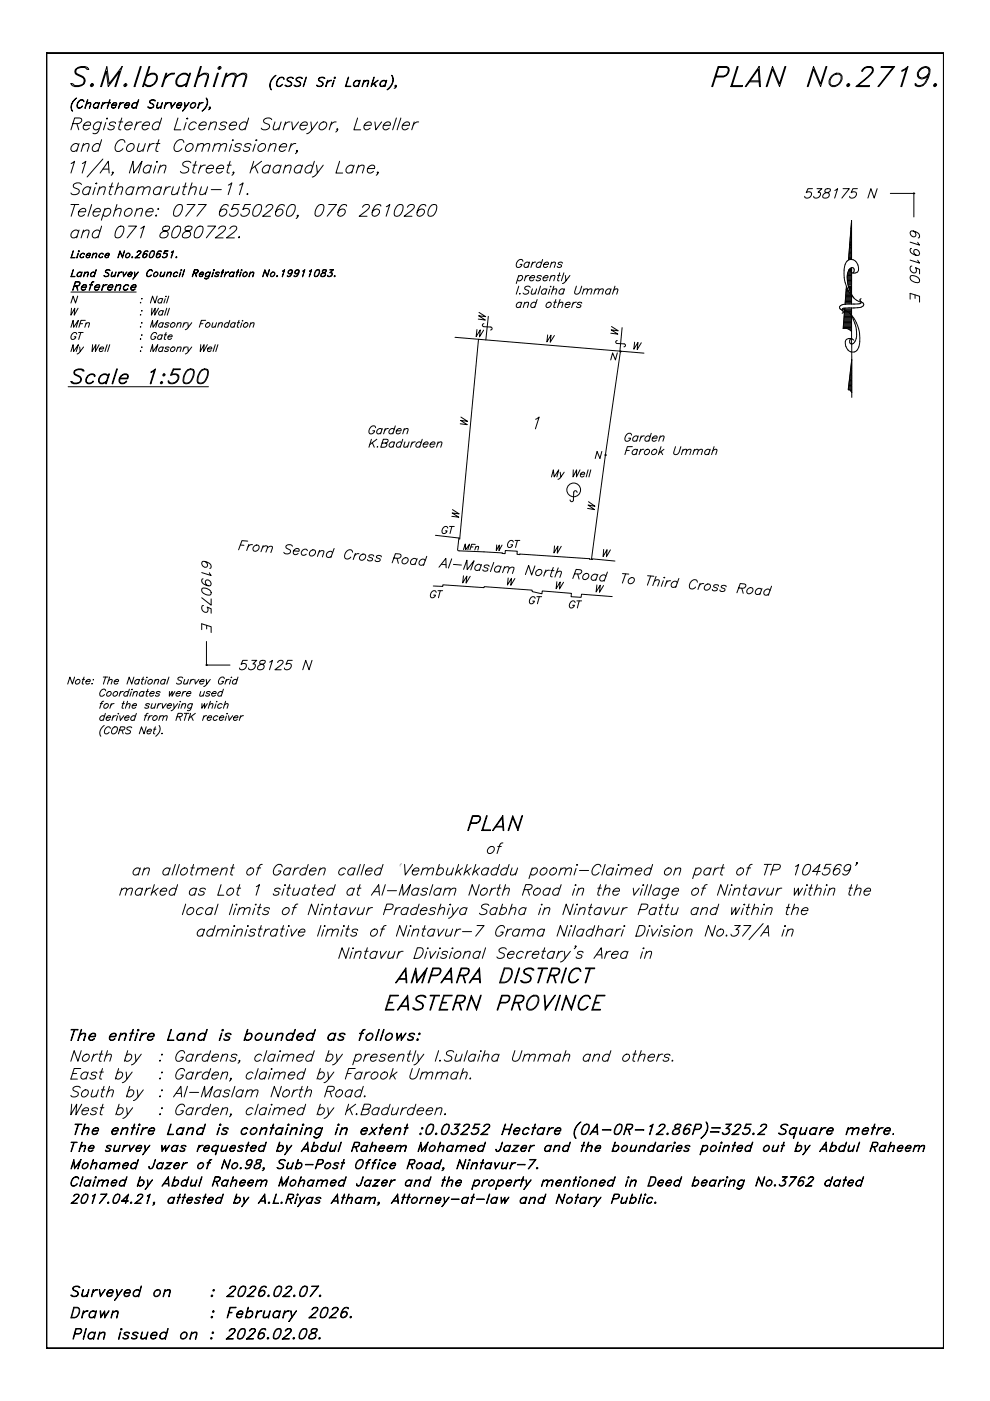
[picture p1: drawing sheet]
<svg xmlns="http://www.w3.org/2000/svg" width="210mm" height="297mm" viewBox="0 0 210 297" stroke-linecap="round" stroke-linejoin="round" font-family="sans-serif">
<defs><g id="words">
<g font-size="5.3">
<text x="169.3" y="43.4">538175 N</text>
<text x="195.8" y="65.3" transform="rotate(-90 195.8 65.3)">619150 E</text>
<text x="49.4" y="143.2">538125 N</text>
</g>
<g font-size="4.9">
<text x="133" y="75.5">W</text>
<text x="96.3" y="91.4">W</text>
<text x="106.5" y="117.5">GT</text>
<text x="45.5" y="135.5" transform="rotate(-90 45.5 135.5)">619075 E</text>
</g>
<g font-size="4.4">
<text x="128.4" y="72">W</text>
<text x="99.8" y="72.7">W</text>
<text x="114.7" y="73.7">W</text>
<text x="124.9" y="98.4">N</text>
<text x="94.5" y="110.8">W</text>
<text x="92.4" y="114.3">GT</text>
<text x="97" y="117.8">MFn</text>
<text x="116.1" y="118.5">W</text>
<text x="126.6" y="119.2">W</text>
<text x="97" y="124.9">W</text>
<text x="106.2" y="125.2">W</text>
<text x="116.8" y="125.9">W</text>
<text x="90" y="128.1">GT</text>
<text x="111.1" y="129.1">GT</text>
<text x="119.6" y="130.2">GT</text>
<text x="125.2" y="126.6">W</text>
</g>
<text font-size="4" x="104.1" y="117.8">W</text>
<text font-size="3.2" x="83.2" y="185.5">`</text>
</g></defs>
<!-- layer: BOUND-LM-GEN -->
<g fill="none" stroke="#000" stroke-width=".21">
<path d="M96.5 71.5l40 3.4M101.5 71.9l-4 42.4M103.5 67.1l-.5 5M131.6 74.5l-3.2 22-3 22.1M131.9 69.5l-.5 4.9M102.6 117l3.9 .2M110.2 117.5l14.8 1 .6 .1M91.9 124.2l2 .1v-.3l8.7 .6v-.2l10.2 .7v.3l2.1 .5 .1-.6 6.2 .5-.1 .7 2.1 .1 .1-.6 6.5 .5"/>
<circle cx="121.6" cy="103.9" r="1.46"/>
</g>
<!-- layer: Margin -->
<path d="M9.9 11.2h190.2v274.6h-190.2z" fill="none" stroke="#000" stroke-width=".4"/>
<!-- layer: North line -->
<g fill="none" stroke="#000" stroke-width=".21">
<path d="M179 57.3a7.5 7.5 0 0 0 .7 4M179 57.3a2.02 2.02 0 0 1 1.4-2.3 1.76 1.76 0 0 1 1.3 2.7l-.4 .2M179.6 58.8h1M179.6 58.9h1M179.6 58.6h1M179.6 59.1h1M179.6 58.7l.4 2.3M179.6 59.3h1M179.6 58.4h1M179.7 59.5h.9M179.7 58.2h.9M179.7 59.6h.9"/>
<path d="M179.7 59.8h.9M179.7 58h.9M179.7 57.9l-.1 .8M179.7 57.9h.9M179.8 57.7h.8M179.9 57.5h.7M179.9 55h.7M179.9 54.8h.7M179.9 54.6h.7M179.9 54.4h.7M180 54.3h.6M180 54.1h.6"/>
<path d="M180 53.9h.6M180 53.7h.6M180 53.5h.6M180 53.4h.6M180.1 53.2h.5M180.1 53h.5M180.1 52.8h.5M180.1 52.7h.5M180.1 52.5h.5M180.1 52.3h.5M180.1 52.1h.5M180.2 51.6h.4"/>
<path d="M180.2 57h.4M180.2 51.4h.4M180.2 51.2h.4M180.2 57.5l.6 .4M180.2 51.1h.4M180.2 50.9h.4M180.2 50.7h.4M180.3 50.5h.3M180.3 50.3h.3M180.3 50.2h.3M180.3 50h.3M180.3 49.8h.3"/>
<path d="M180.3 49.6h.3M180.3 49.5h.3M180.4 49.3h.2M180.4 49.1h.2M180.4 48.9h.2M180.4 48.7h.2M180.4 48.6h.2M180.4 48.2h.2M180.4 48h.2M180.5 47.9h.1M180.5 47.7h.1M180.5 47.5h.1"/>
<path d="M180.5 47.3h.1M180.5 56.8l.5 .1M180.5 56.8l-.5 .5M180.6 55v-8.2l-.7 8.3M180.6 51.8h-.4h.4M180.6 52h-.5h.5M180.6 48.4h-.2h.2M180.6 57.2h-.6h.6M180.6 57.3h-.7h.7M180.6 57.2l-.6 .1-.3 .6M180.6 56.8v7.7M180.8 57.9h.5"/>
<path d="M181 56.9l.1 .2M181.1 57.1v.5l-.3 .3M178.6 65.8l.1 .1M178.8 69.6h1.8M178.8 69.4h1.8M178.8 69.3h1.8M178.8 69.1h1.8M178.8 65.6a6.2 6.2 0 0 1 3.5 5.2M178.8 68.9h1.8M178.8 68.7h1.8M178.9 68.5h1.7M178.9 68.4h1.7"/>
<path d="M178.9 68.2h1.7M178.9 68h1.7M178.9 67.8h1.7M178.9 65.3a.45 .45 0 0 0-.3 .4 .45 .45 0 0 0 .2 .5l-.2 .2M178.9 67.7h1.7M178.9 67.5h1.7M179 67.3h1.6M179 67.1h1.6M179 66.9h1.5M179 66.8h1.6M179 66.6h1.6M179 66.4h1.6"/>
<path d="M179 66.2h1.6M179 66.1h1.6M179.1 65.9h1.5M179.1 65.7h1.5M179.1 65.5h1.5M179.1 65.3l-.3 4.3a1.89 1.89 0 0 1 1.8 .7M179.2 64.3h1.4M179.2 64.1h1.4M179.2 63.9h1.4M179.2 63.7h1.4M179.2 63.6h1.4M179.3 63.4h1.3"/>
<path d="M179.3 63.2h1.3M179.3 63h1.3M179.3 62.9h1.3M179.3 62.5h1.1M179.3 62.7h1.3M179.3 62.3h1M179.4 62.1h.8M179.4 62h.7M179.4 61.8h.5M179.4 61.6h.5M179.4 61.4h.4M179.4 61.3h.3"/>
<path d="M179.4 61.1h.2M179.5 60.7l-.3 3.8M179.7 60h.9M179.7 61.3l.6 1.1 .8 .9M179.7 60.2h.9M179.8 60.4h.8M179.9 60.6h.7M179.9 69.8h.7M180 61.2h.6M180.1 61.3h.5M180.2 80h.4M180.2 61.5h.4"/>
<path d="M180.2 79.8h.4M180.2 65.3h-1.3M180.2 79.6h.4M180.2 70h.4M180.2 66.5a7.7 7.7 0 0 1 1.4 4.4M180.2 79.4h.4M180.2 61.7h.4M180.2 79.2h.4M180.3 79.1h.3M180.3 78.9h.3M180.3 61.9h.3M180.3 78.7h.3"/>
<path d="M180.3 78.5h.3M180.3 78.3h.3M180.4 78.2h.2M180.4 62h.2M180.4 78h.2M180.4 77.8h.2M180.4 71.8a.71 .71 0 0 0 .1 1.1M180.4 71.8a.98 .98 0 0 0-1 .3 .98 .98 0 0 0-.1 1.1 1.47 1.47 0 0 0 .8 1.3 1.47 1.47 0 0 0 1.6-.2M180.4 71.8l.6 .3M180.4 70.1h.2M180.4 77.6h.2M180.4 77.5h.2"/>
<path d="M180.5 77.3h.1M180.5 77.1h.1M180.5 76.9h.1M180.5 76.7h.1M180.6 60.8h-.7h.7M180.6 61h-.6l.6 1.4M180.6 65.3v1.6M180.6 67v5.9M180.6 76.6h.1M180.6 62.4l.4 .8M180.6 76.4h.1M180.6 72.9v3.3"/>
<path d="M180.7 72.9h-.2M181.2 63.3l1.2 .8M181.6 70.9v.6a1.78 1.78 0 0 1-.9 1.4M182.2 70.8l.1 .4a4.3 4.3 0 0 1-.6 3.1M182.4 63.7a.42 .42 0 0 1 .1 .6 .42 .42 0 0 1-.6 .1l-2.6 .1a.83 .83 0 0 0-.9 .1 .83 .83 0 0 0-.3 .9l.5 .3M182.4 63.8l.6 .4a.51 .51 0 0 1 .1 .6 .51 .51 0 0 1-.5 .3l-2.4 .2M182.6 63.3l-.2 .1v.3M179.8 82.6h.8M179.9 82.4h.7M179.9 82.3h.7M179.9 82.1h.7M179.9 81.9h.7"/>
<path d="M179.9 81.7h.7M180 81.6h.6M180 81.4h.6M180 81.2h.6M180 81h.6M180.1 80.8h.5M180.1 80.7h.5M180.1 80.5h.5M180.1 80.3h.5M180.1 80.1h.5M180.3 82.8h.3M180.4 83h.2"/>
<path d="M180.6 83.1h.1M180.6 83.2l-.3-.5-.5-.1 .8-6.4v8.1"/>
</g>
<!-- layer: Text Plan -->
<g fill="none" stroke="#000" stroke-width=".21">
<path d="M16 14.7a2.26 2.26 0 0 1 2.6-.4l.2 .4h-.4l-.1-.2a1.93 1.93 0 0 0-2.1 .2l-.1 .8a2.57 2.57 0 0 1 2 1.6 1.81 1.81 0 0 1-2.8 1l-.3-.4h.4l.2 .2a1.91 1.91 0 0 0 2.1-.2l.2-.6-.3-.6-1.2-.6a.8 .8 0 0 1-.4-1.2zM19.2 17.9l.3-.2 .3 .2-.3 .5h-.2zM19.4 17.9h.2v.2h-.2zM22.7 14.1l.4 3.6 2.8-3.6-1.3 4.3h-.2l1-3.3-2.5 3.3-.4-3.3-1 3.3h-.2zM26.3 17.9l.3-.2 .3 .2-.3 .5h-.2zM26.5 17.9h.2l-.1 .2h-.2zM29.7 14.1h.3l-1.4 4.3h-.2zM31.1 16.1a1.33 1.33 0 0 1 2.3 0 1.96 1.96 0 0 1-2.2 2.3l-.6-.7a1.54 1.54 0 0 0 2 .1 1.54 1.54 0 0 0 .4-1.9l-.3-.2h-.6zM31.6 14.1h.2l-1.4 4.3h-.2zM35.2 15.5h.2l-.9 2.9h-.2zM35.4 16.1l1-.6h.6l-.1 .2a2.01 2.01 0 0 0-1.9 1zM37.8 16.1a1.33 1.33 0 0 1 2.2 0 1.54 1.54 0 0 0-1.9 0 1.54 1.54 0 0 0-.5 1.8l.4 .2h.6l.9-.4a1.32 1.32 0 0 1-2.2 0v-.6z"/>
<path d="M40.2 15.5h.2l-.9 2.9h-.2zM42 16.3l1.3-.8h.6l.3 .2v.6l-.6 2.1h-.2l.6-2.1-.1-.4-.7-.2zM42.5 14.1h.2l-1.3 4.3h-.2zM46.1 15.5h.2l-.9 2.9h-.2zM46.3 14.3l.2-.2 .4 .2-.3 .4-.4-.2zM46.5 14.3h.2l-.1 .2h-.2zM47.9 16.3l1.2-.8h.6l.4 .2v.6l-.6 2.1h-.3l.7-2.1-.1-.4-.7-.2zM47.9 15.5h.2l-.9 2.9h-.2zM50.1 16.3l1.3-.8h.6l.3 .2v.6l-.6 2.1h-.2l.6-2.1-.1-.4-.7-.2zM58.2 16.2l.3-.2a2.32 2.32 0 0 0-.9 3 1.76 1.76 0 0 1 .3-2.5zM59.1 16.6a.7 .7 0 0 1 1.1 0v.2l-.1-.3a1.07 1.07 0 0 0-1.2 .5 1.07 1.07 0 0 0 .1 1.3 .79 .79 0 0 0 .8-.4h.1a.7 .7 0 0 1-.6 .5 .7 .7 0 0 1-.7-.5l.1-.8zM60.9 16.6a.91 .91 0 0 1 1.3 0l-.4-.1-.8 .1v.4l.7 .4a.71 .71 0 0 1-.3 1 .71 .71 0 0 1-1-.3l.8 .2 .5-.2 .1-.3-.1-.3-.8-.4z"/>
<path d="M62.8 16.6a.91 .91 0 0 1 1.3 0l-.4-.1-.8 .1v.4l.7 .4a.71 .71 0 0 1-.3 1 .71 .71 0 0 1-1-.3l.9 .2 .4-.2 .1-.3-.1-.3-.8-.4zM64.9 16.4l-.6 2zM67.6 16.6a.91 .91 0 0 1 1.3 0l-.4-.1-.8 .1-.1 .4 .6 .3a.51 .51 0 0 1 .2 .8 .91 .91 0 0 1-1.3 0l.8 .2 .4-.2 .1-.3-.1-.3-.7-.4zM69.4 17l-.4 1.4zM69.5 17.3l.8-.3-.5 .2-.4 .4zM70.8 17l-.4 1.4zM70.9 16.5h.2l-.1 .1zM71 16.5h.1M73.8 16.4l-.5 1.9h1.1l-1.2 .1zM75.2 17.3a.62 .62 0 0 1 1 0 .68 .68 0 0 0-.9 0 .68 .68 0 0 0-.1 1l.8-.2a.55 .55 0 0 1-.8 .3 .55 .55 0 0 1-.2-.8zM76.3 17l-.4 1.4zM77.1 17.4l.6-.4 .5 .1-.3 1.3 .2-1.2a.71 .71 0 0 0-1 .2z"/>
<path d="M77.2 17l-.5 1.4zM78.9 18l1.3-1-1.4 1.1M79.3 16.4l-.7 2zM79.4 17.6l.4 .8h-.2l-.4-.7M80.8 17.3a.62 .62 0 0 1 1 0 .68 .68 0 0 0-.9 0 .68 .68 0 0 0 0 1l.7-.2a.62 .62 0 0 1-1.1 0zM81.9 17l-.4 1.4zM83 16a2.03 2.03 0 0 1-.9 3 2.33 2.33 0 0 0 .9-3zM83.8 18.6l.2-.3h-.3l.3-.2a.51 .51 0 0 1-.4 .6M83.8 18.2l.1 .1zM83.9 18.4v.1M151.8 16.1h1.6a1.29 1.29 0 0 0 .9-1.6l-.3-.2h-1.6l-1.3 4.1h-.2l1.4-4.3h1.8l.3 .2a1.41 1.41 0 0 1-1 2h-1.6M156.3 14.1h.2l-1.3 4h2.2v.3h-2.4z"/>
<path d="M158.7 17.3h2.4M159 17.1h2M161 14.1l.2 4.3h-.2l-.2-3.7-2.6 3.7h-.2zM163.8 14.1l1.5 3.6 1.1-3.6h.2l-1.3 4.3-1.5-3.7-1.2 3.7h-.2zM172.5 14.1l1.5 3.6 1.1-3.6h.2l-1.3 4.3-1.5-3.7-1.1 3.7h-.2zM176.3 16.1a1.32 1.32 0 0 1 2.2 0 1.96 1.96 0 0 1-2.1 2.3 1.08 1.08 0 0 1-.5-1.7zM176.5 16.1a1.2 1.2 0 0 1 1.8 0 1.56 1.56 0 0 1-.5 1.6 1.56 1.56 0 0 1-1.7 .2 1.49 1.49 0 0 1 .4-1.8zM179.6 17.9l.2-.2 .4 .2-.3 .5h-.2zM179.8 17.9h.2l-.1 .2h-.2zM181.7 18.1h2.7l-.1 .3h-2.8l3-2.7 .4-.4v-.8a1.36 1.36 0 0 0-1.9 .4l-.1 .2h-.2a1.49 1.49 0 0 1 2.4-.6v.8l-.4 .4-3 2.7M189.5 14.1l-3.4 4.3h.2l3.4-4.3h-2.8l-.1 .2h2.6M191.3 14.9l1.2-.8-1.3 4.3h-.2l1.2-3.9-1 .6z"/>
<path d="M194.1 17.9l.6 .2 1.1-.2M194.6 15.7l.3 .6 .5 .2 .9-.2 .6-.6M194.8 15.1l.6-.6 .7-.2 .7 .2 .3 .6M195.9 14.3a1.56 1.56 0 0 0-1.2 1.8l.5 .4M196.5 14.3l.5 .4a4.8 4.8 0 0 1-1.5 3.4M196.7 16.1a1.31 1.31 0 0 1-2.2 0 1.72 1.72 0 0 1 2.4-1.8l.3 .4a4.8 4.8 0 0 1-1.5 3.4l-1.1 .3-.5-.3-.1-.4h.2l.1 .4M196.9 15.5l-.4 .6-.7 .4M198 17.9l.3-.2 .3 .2-.3 .5h-.2zM198.2 17.9h.2l-.1 .2h-.2zM15.1 34.7l.7-.5-.8 2.5M15.5 26.2h1a.72 .72 0 0 0 .7-1.1l-1.4-.1-.8 2.5M15.9 21l.4-.2a2.1 2.1 0 0 0-.9 2.7 1.56 1.56 0 0 1 .3-2.3z"/>
<path d="M16.3 26.2l.4 1.3M16.7 30.8a.9 .9 0 0 0-1.1-.3 .9 .9 0 0 0-.6 .9v.3a.72 .72 0 0 0 .7 .5 .72 .72 0 0 0 .7-.5M16.8 21.4a.64 .64 0 0 1 1 0l-.1 .2-.1-.3a.97 .97 0 0 0-1 .4 .97 .97 0 0 0 0 1.2h.4l.5-.4a.62 .62 0 0 1-.7 .5 .62 .62 0 0 1-.5-.7zM16.8 30.4l-.6 1.7M17.3 39.1a1.05 1.05 0 0 0-1.8 .3l.2 .3 1 .5a.91 .91 0 0 1-.5 1.1 .91 .91 0 0 1-1.2-.4M17.5 34.7l.7-.5-.8 2.5M17.6 30.9l.7-.5 .6 .2-.4 1.5M17.7 26.6h1.4a.48 .48 0 0 0-.2-.7 .97 .97 0 0 0-1.1 .4 .97 .97 0 0 0 .2 1.2h.4l.6-.3M17.7 30.4l-.5 1.7M18.3 22.1l.6-.4 .4 .1-.3 1.1 .2-1a.63 .63 0 0 0-.9 .2zM18.6 21.1l-.6 1.8zM19.1 40l-.1-.3a1.01 1.01 0 0 0-1.2 .3 1.01 1.01 0 0 0-.1 1.2 .86 .86 0 0 0 1.1-.3"/>
<path d="M19.3 39.6l-.6 1.7M20 22a.55 .55 0 0 1 .9 0 .61 .61 0 0 0-.8 0 .61 .61 0 0 0 0 .9l.6-.2a.55 .55 0 0 1-.9 0zM20.2 39.7l-.5 1.6M20.3 38.9l.2-.1 .1 .1-.2 .1zM21 21.7l-.4 1.2zM21.2 39.6l-.6 1.7M21.2 30.8l-.2-.2a1.01 1.01 0 0 0-1.1 .2 1.01 1.01 0 0 0-.2 1.2 .85 .85 0 0 0 1.2-.3M21.2 36.7l1.8-2.5 .1 2.5M21.4 26.2a.89 .89 0 0 0-1-.3 .89 .89 0 0 0-.6 .9v.4a.72 .72 0 0 0 .6 .4 .72 .72 0 0 0 .7-.4M21.5 25.9l-.6 1.9a.85 .85 0 0 1-1.2 .4M21.5 29.6l-.7 2.5M21.8 21.7l-.4 1.2z"/>
<path d="M21.8 33.7l-3.3 3.8M21.8 35.9h1.2M21.9 22l.7-.3-.5 .2-.4 .4zM22.4 26l-.5 1.5M22.6 25.1l.1-.1 .1 .1-.1 .2zM22.8 21.7h.6zM23.2 39.6h.8M23.3 21.1l-.6 1.8zM23.8 22.3h.8v-.4a.6 .6 0 0 0-.7 .2 .6 .6 0 0 0 0 .8l.6-.3a.46 .46 0 0 1-.6 .3 .46 .46 0 0 1-.2-.6 .56 .56 0 0 1 .5-.6 .56 .56 0 0 1 .6 .4l-.1 .2h-1M23.8 38.8l-.6 2v.4l.4 .1M24 36.6l-.2 .1 .1-.3a.55 .55 0 0 1-.3 .8M24.5 26.2v-.2a.99 .99 0 0 0-1.3 .2l.2 .4 .8 .2v.2a.81 .81 0 0 1-1.3 .4v-.2"/>
<path d="M25.1 38.8l-.8 2.5M25.2 25.9h.8M25.5 21.7l-.4 1.2zM25.6 22l.6-.3-.4 .2-.4 .4zM25.8 25l-.6 2v.4l.4 .1M26.5 30.2l-.2-.5a1.54 1.54 0 0 0-1.9 2l.2 .3a1.03 1.03 0 0 0 1.5-.5M26.5 22.3h.9v-.4a.6 .6 0 0 0-.8 .2 .6 .6 0 0 0 .1 .8l.6-.3a.46 .46 0 0 1-.7 .3 .46 .46 0 0 1-.2-.6 .56 .56 0 0 1 .5-.6 .56 .56 0 0 1 .6 .4l-.1 .2h-.9M26.5 26.6h1.5a.49 .49 0 0 0-.3-.7 1.06 1.06 0 0 0-1.1 1.5 .85 .85 0 0 0 1.2-.2M27.1 30.8a.78 .78 0 0 1 1.3 0 1.07 1.07 0 0 1-1.4 1.2 .87 .87 0 0 1 .1-1.2zM27.4 36.7l.8-2.5 .2 2.5 1.7-2.5-.8 2.5M28.1 22a.55 .55 0 0 1 1 0 .61 .61 0 0 0-.9 0 .61 .61 0 0 0 0 .9l.7-.2a.55 .55 0 0 1-1 0zM28.3 40l-.1-.3a1.01 1.01 0 0 0-1.2 .3 1.01 1.01 0 0 0-.1 1.2 .85 .85 0 0 0 1.1-.3"/>
<path d="M28.4 39.6l-.5 1.7M29 25.9l-.5 1.6M29.3 21.1l-.5 1.8zM29.4 39.6l-.5 1.7M29.5 30.4l-.4 1.6 .6 .1 .7-.5M30 25.9a1.15 1.15 0 0 0-1.2 .7M30.2 26.6h1.4a.48 .48 0 0 0-.2-.7 .98 .98 0 0 0-1.1 .4 .98 .98 0 0 0 .2 1.2h.4l.6-.3M30.8 30.4l-.5 1.7M31.7 21.4a.83 .83 0 0 1 1.3 0l-.4-.2-.8 .2v.3l.5 .3a.45 .45 0 0 1 .3 .7 .81 .81 0 0 1-1.3 0l.8 .2 .4-.2v-.3v-.2l-.7-.4zM31.8 30.4l-.6 1.7M32 35.4l-.2-.3a1.01 1.01 0 0 0-1.1 .3 1.01 1.01 0 0 0-.1 1.2 .85 .85 0 0 0 1.1-.3M32.1 35l-.5 1.7"/>
<path d="M32.7 30.4a1.18 1.18 0 0 0-1.2 .8M33 35.1l-.5 1.6M33.1 30.4h.8M33.2 34.3l.1-.1 .1 .1-.1 .1zM33.4 21.7l-.1 1.1 .3 .1 .5-.3-.5 .3h-.4zM33.7 29.6l-.6 2v.4l.4 .1M33.9 35.5l.7-.5 .6 .1-.4 1.6M33.9 26.2a.89 .89 0 0 0-1-.3 .89 .89 0 0 0-.6 .9v.4a.72 .72 0 0 0 .6 .4 .72 .72 0 0 0 .7-.4M34 35l-.5 1.7M34.1 40l-.1-.3a1.01 1.01 0 0 0-1.2 .3 1.01 1.01 0 0 0-.1 1.2 .85 .85 0 0 0 1.1-.3M34.3 39.6l-.6 1.7M34.3 25l-.8 2.5"/>
<path d="M34.4 21.7l-.4 1.2zM35.2 21.7l-.4 1.2zM35.2 39.6l-.5 1.7M35.3 22l.6-.3-.8 .6zM36.2 39.6a1.16 1.16 0 0 0-1.2 .7M36.2 21.7l.2 1.1 .8-1.1-.9 1.2zM36.8 39.6l-.4 1.6 .5 .1 .8-.5M37.6 22.3h.8v-.4a.61 .61 0 0 0-.7 .2 .61 .61 0 0 0 0 .8h.3l.3-.3a.46 .46 0 0 1-.6 .3 .46 .46 0 0 1-.2-.6 .56 .56 0 0 1 .5-.6 .56 .56 0 0 1 .6 .4l-.1 .2h-1M37.7 25l-.8 2.5h1.5M38.1 39.6l-.6 1.7M38.8 39.6h.8M39 30.2l-.2-.5a1.54 1.54 0 0 0-1.9 2l.2 .3a1.02 1.02 0 0 0 1.5-.5"/>
<path d="M39.3 22.8l-.2-1.1 .1 1.2M39.4 38.8l-.6 2v.4l.4 .1M39.5 26l-.5 1.5M39.6 25.1l.2-.1v.1l-.1 .2zM39.6 30.8a.78 .78 0 0 1 1.3 0 1.07 1.07 0 0 1-1.4 1.2 .87 .87 0 0 1 .1-1.2zM40 21.7l-1.3 1.8zM40.5 34.5a1.04 1.04 0 0 0-1.8 .3l.2 .3 1 .5a.91 .91 0 0 1-.5 1.1 .91 .91 0 0 1-1.2-.4M40.6 22a.55 .55 0 0 1 .9 0 .69 .69 0 0 1-.3 .8 .69 .69 0 0 1-.8-.1zM40.7 22l.5-.2a.58 .58 0 0 1 0 .8 .58 .58 0 0 1-.8 .1zM40.7 38.8l-.8 2.5M40.9 35h.9M41.5 34.2l-.6 2v.4l.4 .1"/>
<path d="M41.6 26.2a.89 .89 0 0 0-1-.3 .89 .89 0 0 0-.6 .9v.4a.72 .72 0 0 0 .7 .4 .72 .72 0 0 0 .6-.4M41.9 30.9l.7-.5 .6 .2-.4 1.5M42 30.4l-.5 1.7M42.2 26.6h1.5a.48 .48 0 0 0-.3-.7 .98 .98 0 0 0-1.1 .4 .98 .98 0 0 0 .2 1.2h.4l.6-.3M42.3 21.7l-.4 1.2zM42.4 22l.6-.3-.8 .6zM42.6 35l-.5 1.7M42.7 39.6l-.4 1.6 .6 .1 .7-.5M43.2 30.9l.7-.5 .6 .2-.4 1.5M43.5 35a1.16 1.16 0 0 0-1.1 .7M43.7 20.8a1.83 1.83 0 0 1-.9 2.7 2.08 2.08 0 0 0 .9-2.7zM43.8 35.7h1.4a.49 .49 0 0 0-.2-.7 1.07 1.07 0 0 0-1.1 1.6 .86 .86 0 0 0 1.1-.3"/>
<path d="M44 39.6l-.5 1.7M44.4 23.2l.2-.3h-.3l.2-.2a.46 .46 0 0 1-.3 .6M44.4 22.8l.1 .1zM44.5 22.9v.1M44.6 26.3l.7-.4 .6 .1-.4 1.5M44.7 25.9l-.5 1.6M45.4 30.9l.8-.5 .5 .2-.3 1.5M45.6 30.4l-.5 1.7M45.9 35.7h1.5a.48 .48 0 0 0-.3-.7 .97 .97 0 0 0-1.1 .5 .97 .97 0 0 0 .2 1.2h.4l.6-.4M46.7 30.9l.8-.5 .5 .2-.3 1.5M48.1 26.2l-.1-.2a.99 .99 0 0 0-1.2 .2l.2 .4 .8 .2v.2a.81 .81 0 0 1-1.3 .4v-.2M48.2 35h.8"/>
<path d="M48.4 39.3l.8-.5-.8 2.5M48.7 26.6h1.4a.48 .48 0 0 0-.3-.7 1.06 1.06 0 0 0-1 1.5 .84 .84 0 0 0 1.1-.2M48.8 34.2l-.6 2v.4l.4 .1M49.1 30.6l-.5 1.5M49.3 29.7l.1-.1 .1 .1-.2 .1zM49.6 36.6l-.2 .1v-.1l.1-.2a.57 .57 0 0 1-.3 .8M50.8 39.3l.7-.5-.7 2.5M51.2 30.8l-.1-.2a.95 .95 0 0 0-1.2 .2v.2l1 .4v.2a.81 .81 0 0 1-1.3 .4v-.3M52.4 26.2a.9 .9 0 0 0-1.1-.3 .9 .9 0 0 0-.6 .9l.2 .6a.83 .83 0 0 0 1.1-.2M52.7 25l-.8 2.5M53.2 30.8v-.2a.97 .97 0 0 0-1.3 .2v.2l1 .4v.2a.81 .81 0 0 1-1.3 .4v-.3M53.8 34.2l-.8 2.5"/>
<path d="M54.1 35.3l.6 1.4M54.1 30.6l-.5 1.5M54.3 29.7l.1-.1 .1 .1-.2 .1zM55 30.8a.78 .78 0 0 1 1.3 0 1.06 1.06 0 0 1-1.4 1.2 .88 .88 0 0 1 .1-1.2zM55.5 34.2l-2.2 1.7M57.2 30.9l.8-.5 .5 .2-.4 1.5M57.2 35.4l-.1-.3a1.01 1.01 0 0 0-1.2 .3 1.01 1.01 0 0 0-.1 1.2 .86 .86 0 0 0 1.1-.3M57.4 35l-.6 1.7M57.4 30.4l-.6 1.7M57.6 25.4a1.04 1.04 0 0 0-1.7 .2l.1 .4 1 .4a.91 .91 0 0 1-.5 1.1 .91 .91 0 0 1-1.1-.3M58.3 25.9l-.4 1.5 .6 .1 .7-.5M59.3 31.2h1.4a.48 .48 0 0 0-.2-.8 .97 .97 0 0 0-1.1 .5 .97 .97 0 0 0 .2 1.2h.3l.6-.4"/>
<path d="M59.5 35.4a.9 .9 0 0 0-1-.3 .9 .9 0 0 0-.6 .9v.3a.71 .71 0 0 0 .6 .5 .71 .71 0 0 0 .7-.5M59.6 25.9l-.5 1.6M59.6 35l-.5 1.7M60.4 35.5l.8-.5 .5 .1-.4 1.6M60.6 25.9l-.6 1.6M60.6 35l-.6 1.7M61.5 25.9a1.14 1.14 0 0 0-1.2 .7M61.8 30.4l-.6 1.7M61.9 25.9l.2 1.6 1.2-1.6M62.7 30.4a1.16 1.16 0 0 0-1.2 .8M63.1 32l-.2 .1-.1-.1 .2-.1a.55 .55 0 0 1-.4 .7M63.7 26.6h1.4a.48 .48 0 0 0-.3-.7 .97 .97 0 0 0-1 .4 .97 .97 0 0 0 .2 1.2h.3l.6-.3"/>
<path d="M64 35.4l-.1-.3a1.01 1.01 0 0 0-1.2 .3 1.01 1.01 0 0 0-.1 1.2 .86 .86 0 0 0 1.1-.3M64.1 35l-.5 1.7M65.9 25.9l.2 1.6 1.2-1.6M66.1 27.5a1.42 1.42 0 0 1-1.1 .8M66.3 35.4l-.2-.3a1.01 1.01 0 0 0-1.1 .3 1.01 1.01 0 0 0-.2 1.2 .85 .85 0 0 0 1.2-.3M66.7 34.2l-.8 2.5M67.1 35l.2 1.7 1.2-1.7M67.3 36.7a1.48 1.48 0 0 1-1.1 .8M67.9 26.2a.78 .78 0 0 1 1.4 0 1.07 1.07 0 0 1-1.5 1.2 .87 .87 0 0 1 .1-1.2zM70.3 25.9l-.5 1.6M71.3 25.9a1.15 1.15 0 0 0-1.2 .7M71.6 27.4l-.1 .1-.1-.1 .1-.1a.57 .57 0 0 1-.3 .7"/>
<path d="M72 34.2l-.8 2.5h1.5M75 35.4l-.2-.3a1.01 1.01 0 0 0-1.2 .3 1.01 1.01 0 0 0-.1 1.2 .86 .86 0 0 0 1.2-.3M75.1 35l-.5 1.7M75.8 25l-.8 2.5h1.5M75.9 35.5l.7-.5 .6 .1-.4 1.6M76 35l-.5 1.7M77.2 26.6h1.5a.48 .48 0 0 0-.3-.7 .98 .98 0 0 0-1.1 .4 .98 .98 0 0 0 .2 1.2h.4l.6-.3M78 35.7h1.4a.48 .48 0 0 0-.3-.7 1.07 1.07 0 0 0-1 1.6 .85 .85 0 0 0 1.1-.3M79.5 25.9l.2 1.6 1.2-1.6M80.2 36.6l-.2 .1 .1-.3a.55 .55 0 0 1-.3 .8M81.3 26.6h1.4a.48 .48 0 0 0-.2-.7 1.06 1.06 0 0 0-1.1 1.5 .84 .84 0 0 0 1.1-.2M84 25l-.8 2.5"/>
<path d="M85 25l-.8 2.5M85.3 26.6h1.5a.48 .48 0 0 0-.3-.7 .97 .97 0 0 0-1.1 .4 .97 .97 0 0 0 .2 1.2h.4l.6-.3M87.8 25.9l-.5 1.6M88.8 25.9a1.12 1.12 0 0 0-1.2 .7M15 43.4h1.7M15.5 53.2l-.4 1.4 .8 .1h-.9zM15.5 57.2l-.4 1.4 .8 .1h-.9zM15.9 43.4l-.8 2.5M16.5 57.9l.3-.2 .5 .2a.51 .51 0 0 0-.7 0 .51 .51 0 0 0 0 .7l.5-.1-.3 .2-.4-.1-.1-.4zM16.6 53.7l-.3 1zM16.6 53.2h.2l-.1 .2zM16.7 49.1a.91 .91 0 0 0-1.1-.3 .91 .91 0 0 0-.6 .9v.4a.72 .72 0 0 0 .7 .4 .72 .72 0 0 0 .7-.4"/>
<path d="M16.7 44.9h1.4a.48 .48 0 0 0-.2-.7 .97 .97 0 0 0-1.1 .5 .97 .97 0 0 0 .2 1.2h.3l.6-.4M16.7 53.2h.1M16.8 48.8l-.6 1.6M17.1 53.9l.2-.2a.37 .37 0 0 1 .6 .2l-.1 .1a.45 .45 0 0 0-.6-.1 .45 .45 0 0 0 0 .7l.5-.1-.3 .2-.3-.1-.1-.4zM17.4 57.7l-.4 1zM17.6 49.3l.7-.5 .6 .1-.4 1.5M17.7 48.8l-.5 1.6M18 58l.4-.3h.4l-.3 1 .2-.9-.3-.1zM18 57.7l-.3 1zM18.4 54.1h.7v-.1a.45 .45 0 0 0-.6-.1 .45 .45 0 0 0 0 .7l.5-.2a.38 .38 0 0 1-.5 .3 .38 .38 0 0 1-.2-.6l.5-.4 .4 .1-.1 .4h-.8M19.4 57.9l.3-.2 .4 .2a.51 .51 0 0 0-.7 0 .51 .51 0 0 0 0 .7l.6-.1-.4 .2-.3-.1-.1-.4zM19.4 43.4l-.7 2.5"/>
<path d="M19.8 54l.4-.3h.3l-.2 1 .1-.9-.2-.1zM19.8 53.7l-.3 1zM19.8 44.9h1.4a.48 .48 0 0 0-.2-.7 1.07 1.07 0 0 0-1.1 1.5 .85 .85 0 0 0 1.1-.2M20.4 57.2l-.5 1.5zM21 40.1l.8-.5 .5 .1-.4 1.6M21.1 53.9l.2-.2a.37 .37 0 0 1 .6 .2l-.1 .1a.45 .45 0 0 0-.6-.1 .45 .45 0 0 0 0 .7l.5-.2a.38 .38 0 0 1-.5 .3 .38 .38 0 0 1-.2-.6zM21.2 49.1a.91 .91 0 0 0-1-.3 .91 .91 0 0 0-.6 .9v.4a.72 .72 0 0 0 .6 .4 .72 .72 0 0 0 .7-.4M21.5 47.9l-.7 2.5M22.2 44.5a.78 .78 0 0 1 1.3 0 1.08 1.08 0 0 1-1.5 1.2l-.1-.2M22.3 44.2l-.8 2.5M22.4 54.1h.7v-.1a.45 .45 0 0 0-.7-.1 .45 .45 0 0 0 .1 .7l.5-.2a.38 .38 0 0 1-.5 .3 .38 .38 0 0 1-.2-.6l.5-.4 .4 .1-.1 .4h-.8M22.4 57.4l.2-.2a.58 .58 0 0 1 .8 .2 .55 .55 0 0 0-.6-.2 .55 .55 0 0 0-.4 .5l.6 .3a.54 .54 0 0 1-.2 .7 .54 .54 0 0 1-.8-.2 .56 .56 0 0 0 .6 .1 .56 .56 0 0 0 .4-.5l-.6-.4z"/>
<path d="M23.8 57.7l-.1 .8 .2 .1 .4-.2-.4 .3-.3-.1zM24.4 44.7l.7-.5 .6 .1-.4 1.6M24.6 57.7l-.4 1zM24.7 40.1l.8-.5 .5 .1-.4 1.6M24.8 43.4l-.8 2.5M24.8 48.4a.98 .98 0 0 1 1.4-.3 1.98 1.98 0 0 1-1.1 2.3l-.6-.1a2.16 2.16 0 0 1 .3-1.9zM25.2 57.7l-.3 1zM25.3 57.9l.6-.2-.8 .4zM25.4 53.2l.6 1.3 .4-1.3-.4 1.5-.6-1.3-.4 1.3zM26.1 57.7l.1 .8 .7-.8-.7 1zM26.7 44.5a.78 .78 0 0 1 1.3 0 1.08 1.08 0 0 1-1.5 1.2 .88 .88 0 0 1 .2-1.2zM26.8 53.9l.2-.2a.37 .37 0 0 1 .5 0 .37 .37 0 0 1 0 .5l-.3 .4-.4 .1-.2-.5z"/>
<path d="M26.9 53.9l.4-.2a.48 .48 0 0 1 .1 .7 .48 .48 0 0 1-.7 .1zM27.2 58.1h.7l.1-.1a.45 .45 0 0 0-.7-.1 .45 .45 0 0 0 0 .7l.5-.2a.38 .38 0 0 1-.5 .3 .38 .38 0 0 1-.2-.6l.5-.4 .4 .1v.4h-.8M27.3 47.9h1.6l-1.9 2.5M27.9 54.5h.3l-.2 .2zM28 54.5h.1M28.6 58.5l-.1-.8 .1 1M28.7 54.6l.9 .1h-1l1.1-1 .1-.4-.4-.1-.4 .3a.46 .46 0 0 1 .5-.3 .46 .46 0 0 1 .4 .3l-1.2 1.2M28.9 44.7l.8-.5 .5 .1-.4 1.6M29.1 44.2l-.6 1.7M29.2 40.1l.8-.5 .5 .1-.3 1.6M29.3 57.7l-1.1 1.5zM29.9 48.4l.7-.5-.8 2.5"/>
<path d="M30.3 54.3l.3 .3 .5-.3M30.4 54.1l.4-.3 .3 .1v.2M30.5 40.1l.8-.5 .5 .1-.3 1.6M30.7 53.8l-.4 .4M30.8 53.3h.5M30.8 53.2l-.2 .3a.87 .87 0 0 0-.1 1.1M30.9 53.8l.2 .2a.53 .53 0 0 1-.4 .6M31 44.9h1.4a.48 .48 0 0 0-.2-.7 .97 .97 0 0 0-1.1 .5 .97 .97 0 0 0 .2 1.2h.3l.6-.4M31.3 53.2l.1 .2-.1-.2a.94 .94 0 0 0-.9 .4 .94 .94 0 0 0-.1 1 .5 .5 0 0 0 .8-.1 .5 .5 0 0 0-.3-.8l-.4 .3M31.4 57.4l.4-.2h.4l.1 .3-.1-.1a.77 .77 0 0 0-.9 .2 .77 .77 0 0 0 0 1l.8-.3a.51 .51 0 0 1-.6 .4 .51 .51 0 0 1-.4-.6zM31.7 54.5h.6M31.9 53.5a.57 .57 0 0 1 .8-.3 .94 .94 0 0 1-.1 1 .94 .94 0 0 1-.9 .4v-.6z"/>
<path d="M32.1 53.3h.6M32.2 53.2l-.4 .6v.8M32.6 53.2v.8l-.4 .6M32.7 57.9l.6-.2a.55 .55 0 0 1 0 .8 .55 .55 0 0 1-.8 0zM32.8 57.9l.5-.2a.48 .48 0 0 1 0 .7 .48 .48 0 0 1-.7 .1zM33 45.7l.1-.1 .1 .1-.1 .2zM33.1 54.3l.3 .3 .5-.3M33.2 54.1l.5-.3 .2 .1 .1 .2M33.4 44.3l.2-.1 .1 .1-.2 .1zM33.6 53.8l-.4 .4M33.6 53.3h.6M33.7 53.2l-.2 .3a.85 .85 0 0 0-.2 1.1"/>
<path d="M33.8 53.8l.2 .2a.53 .53 0 0 1-.4 .6M34.1 53.2l.1 .2v-.2a.94 .94 0 0 0-.9 .4 .94 .94 0 0 0-.1 1 .5 .5 0 0 0 .8-.1 .5 .5 0 0 0-.3-.8l-.4 .3M34.1 57.7l-.1 .8 .3 .1 .4-.2-.5 .3-.3-.1zM34.5 54.5l.1 .1M34.7 48.1l-.2 .4v.3l1 .3a.94 .94 0 0 1-.3 1.3 .94 .94 0 0 1-1.3-.2 1.27 1.27 0 0 1 1.5-1.3 .65 .65 0 0 0 .5-.8l-.3-.2zM34.9 57.7l-.3 1zM35.3 53.7l.1 .2a.61 .61 0 0 1-.4 .7M35.5 54l-.3-.3-.5 .1 .2-.6h.8h-.7l-.2 .5a.46 .46 0 0 1 .4 0 .46 .46 0 0 1 .3 .4 .59 .59 0 0 1-.4 .6 .59 .59 0 0 1-.7-.3l.1 .1a.64 .64 0 0 0 .9-.2M35.5 58l.5-.3h.3l-.2 1 .1-.9-.2-.1zM35.6 57.7l-.3 1zM36.3 53.5l.5-.3-.6 1.5 .5-1.4zM36.9 57.9l.4-.2 .4 .2a.51 .51 0 0 0-.7 0 .51 .51 0 0 0 0 .7l.5-.2a.38 .38 0 0 1-.5 .3 .38 .38 0 0 1-.2-.6z"/>
<path d="M37.2 48.1l.4-.2 .6 .2a1.98 1.98 0 0 1-1.1 2.3l-.6-.1a2.14 2.14 0 0 1 .7-2.2zM37.3 54.5h.2l-.1 .2zM37.4 54.5h.1M37.6 43.5l.4-.1 .6 .1a1.96 1.96 0 0 1-1.1 2.4l-.6-.2a2.16 2.16 0 0 1 .7-2.2zM38.3 57.7l-.3 1zM38.3 57.2h.3l-.2 .2zM38.4 57.2h.1M39.1 57.2l-.5 1.5zM39.5 48.1l-.3 .4 .1 .3 .9 .3a.94 .94 0 0 1-.3 1.3 .94 .94 0 0 1-1.2-.2 1.27 1.27 0 0 1 1.5-1.3 .65 .65 0 0 0 .5-.8l-.3-.2zM39.7 43.4h1.6l-1.9 2.5M40.3 40.1l.7-.5 .6 .1-.4 1.6M41.1 57.9h.5a.45 .45 0 0 0 .4-.6l-.7-.1-.6 1.5 .5-1.5 .8 .1-.2 .6-.8 .1"/>
<path d="M41.4 58l.3 .7-.2-.7M41.6 48.4a.98 .98 0 0 1 1.3-.3 1.98 1.98 0 0 1-1.1 2.3l-.5-.1a2.16 2.16 0 0 1 .3-1.9zM42.1 43.4h1.6l-1.9 2.5M42.4 58.1h.7v-.1a.45 .45 0 0 0-.6-.1 .45 .45 0 0 0 0 .7l.5-.2-.3 .3a.51 .51 0 0 1-.5-.6 .51 .51 0 0 1 .6-.4h.3v.5h-.8M43.7 57.9l.2-.2a.37 .37 0 0 1 .6 .2 .51 .51 0 0 0-.7 0 .51 .51 0 0 0 0 .7l.5-.1-.2 .1a.38 .38 0 0 1-.6-.1zM44 47.9h1.7l-2 2.5M44.6 57.7l-.3 1-.3 .4a.38 .38 0 0 1-.6-.1l.3 .1 .4-.1zM44.8 40.2h2.1M45.2 57.7l-.3 1zM45.3 57.2h.2l-.1 .2zM45.3 57.2h.1M45.6 58.5h.6"/>
<path d="M45.8 58l.5 .4-.3 .3-.4-.1-.1-.1 .1 .1M45.8 57.8h.7M45.9 57.7l-.1 .3M46.2 58.2l-.1 .4M46.4 48.5v-.1a.87 .87 0 0 1 1.4-.2 .99 .99 0 0 1-.6 1.1l-1.6 1.1h1.7M46.4 57.7l.1 .2-.2-.2-.6 .2 .6 .4M46.9 57.7h.5zM47.3 57.2l-.5 1.5zM47.8 57.7l-.3 1zM47.9 57.9l.6-.2-.7 .4zM48.4 43.7l-.1-.2a.96 .96 0 0 0-1.3 .3 1.79 1.79 0 0 0-.3 1.9 .95 .95 0 0 0 1.1-.2 .95 .95 0 0 0 .1-1.1 .95 .95 0 0 0-1.4 .6M48.7 48.5a.77 .77 0 0 1 .7-.6 .77 .77 0 0 1 .8 .5l-.6 .9-1.6 1.1h1.7"/>
<path d="M48.8 57.9l.2-.2a.37 .37 0 0 1 .6 .2 .51 .51 0 0 0-.7 0 .51 .51 0 0 0-.1 .7l.6-.1-.2 .1a.38 .38 0 0 1-.6-.1zM49.6 57.7l-.3 1zM50.1 57.7h.5zM50.5 57.2l-.5 1.5zM50.6 50.3l.1-.1 .1 .1-.2 .1zM50.7 43.4h-1.1l-.5 1a.76 .76 0 0 1 1-.2 .76 .76 0 0 1 .3 .9 1.08 1.08 0 0 1-1.7 .5v-.2M51.1 57.7l-.4 1zM51.1 57.2h.2l-.1 .2zM51.2 57.2h.1M51.6 57.9l.2-.2a.38 .38 0 0 1 .5 0 .38 .38 0 0 1 .1 .5l-.3 .4a.38 .38 0 0 1-.6-.1zM51.7 57.9l.5-.2a.49 .49 0 0 1 0 .7 .49 .49 0 0 1-.7 .1zM52.3 41.2l.2-.2 .1 .2-.2 .1z"/>
<path d="M53 58l.5-.3h.3l-.2 1 .1-.9-.2-.1zM53.1 57.7l-.4 1zM53.1 43.4h-1.2l-.4 1a.76 .76 0 0 1 1-.2 .76 .76 0 0 1 .3 .9 1.08 1.08 0 0 1-1.7 .5v-.2M54.4 43.5l.4-.1 .6 .1a1.96 1.96 0 0 1-1.1 2.4l-.6-.2a2.16 2.16 0 0 1 .7-2.2zM56.2 57.2l.5 1.3 .4-1.3-.4 1.5-.5-1.3-.5 1.3zM56.4 43.9a.77 .77 0 0 1 .7-.5 .77 .77 0 0 1 .8 .4l-.7 .9-1.5 1.2h1.6M57.5 57.9l.3-.2a.53 .53 0 0 1 .5 .6 .53 .53 0 0 1-.8 .4l-.2-.5zM57.6 57.9l.4-.2a.48 .48 0 0 1 .1 .7 .48 .48 0 0 1-.7 .1zM58.7 58.5h.2l-.2 .2zM58.7 58.5h.1M59.9 57.5l.5-.3-.6 1.5 .5-1.4zM60.3 43.7l-.1-.2a.96 .96 0 0 0-1.3 .3 1.79 1.79 0 0 0-.3 1.9 .95 .95 0 0 0 1.1-.2 .95 .95 0 0 0 .1-1.1 .95 .95 0 0 0-1.4 .6"/>
<path d="M60.9 58.5h.6M61.1 57.7l.3 .3 .5-.3M61.2 57.5l.4-.3 .3 .1 .1 .2M61.5 43.5l.4-.1 .6 .1a1.96 1.96 0 0 1-1.1 2.4l-.6-.2a2.16 2.16 0 0 1 .7-2.2zM61.6 57.2l-.5 .5 .2 .3M61.8 57.2a.94 .94 0 0 1-.4 1.4M61.9 57.9l-.5 .2a.49 .49 0 0 1-.2-.8 .49 .49 0 0 1 .8 .1v.3a1.01 1.01 0 0 1-.9 1l-.2-.2 .1 .1M61.9 57.7l-.4 .3M62.4 58.5h.5M62.5 57.7l.3 .3 .5-.3M62.6 57.5l.5-.3 .2 .1 .1 .2M63 57.2l-.4 .5 .1 .3"/>
<path d="M63.2 57.2a.94 .94 0 0 1-.4 1.4M63.2 45.7l-.1 .2-.1-.2 .1-.1a.55 .55 0 0 1-.3 .7M63.3 57.9l-.5 .2a.49 .49 0 0 1-.1-.8 .49 .49 0 0 1 .7 .1v.3a1.01 1.01 0 0 1-.9 1l-.2-.2 .1 .1M63.4 57.7l-.5 .3M64.2 57.5l.5-.3-.6 1.5 .4-1.4zM65.6 57.5l.5-.3-.6 1.5 .5-1.4zM66.7 58.5h.6M66.9 57.5a.57 .57 0 0 1 .8-.3 .94 .94 0 0 1-.1 1 .94 .94 0 0 1-.9 .4v-.6zM67.1 57.3h.6M67.2 57.2l-.4 .6v.8M67.6 43.5l.4-.1 .6 .1a1.95 1.95 0 0 1-1.1 2.4l-.6-.2a2.11 2.11 0 0 1 .7-2.2zM67.6 57.2v.8l-.4 .6"/>
<path d="M68 58.5l.2 .1M68.5 57.3h.7M68.5 57.2l-.2 .5 .7 .3a.52 .52 0 0 1-.3 .6 .52 .52 0 0 1-.6-.1l.1-.5 .8-.3 .2-.3-.2-.2zM68.6 57.2l-.2 .5 .4 .1a.51 .51 0 0 1 0 .8 .51 .51 0 0 1-.8-.2l.4-.5 .6-.2 .1-.5M68.9 58.5l-.3 .1M69.5 58.5l.1 .1M69.7 43.4h1.6l-1.9 2.5M70 57.7h.2a.53 .53 0 0 1 .2 .8 .53 .53 0 0 1-.7 .2l-.3-.3 .1 .1a.64 .64 0 0 0 .9-.2M70.2 57.8l.2 .2a.53 .53 0 0 1-.4 .6M70.6 57.2h-.7h.8l-.7 .6M70.7 57.2l-.8 .6 .5 .1v.2M70.9 58.5h.2l-.1 .2z"/>
<path d="M70.9 58.5h.1M73.5 43.7l-.1-.2a.96 .96 0 0 0-1.3 .3 1.75 1.75 0 0 0-.3 1.9 .95 .95 0 0 0 1.1-.2 .95 .95 0 0 0 .1-1.1 .96 .96 0 0 0-1.4 .6M76.9 43.9a.77 .77 0 0 1 .7-.5 .77 .77 0 0 1 .7 .4l-.6 .9-1.6 1.2h1.7M80.8 43.7l-.1-.2a.97 .97 0 0 0-1.3 .3 1.75 1.75 0 0 0-.4 1.9 .95 .95 0 0 0 1.2-.2 .95 .95 0 0 0 .1-1.1 .96 .96 0 0 0-1.4 .6M81.9 43.8l.8-.4-.8 2.5M84.4 43.5l.4-.1 .6 .1a1.95 1.95 0 0 1-1.2 2.4l-.5-.2a2.11 2.11 0 0 1 .7-2.2zM86.4 43.9a.77 .77 0 0 1 .7-.5 .77 .77 0 0 1 .8 .4l-.7 .9-1.5 1.2h1.6M90.3 43.7l-.1-.2a.96 .96 0 0 0-1.3 .3 1.75 1.75 0 0 0-.3 1.9 .95 .95 0 0 0 1.1-.2 .95 .95 0 0 0 .1-1.1 .96 .96 0 0 0-1.4 .6M91.5 43.5l.4-.1 .6 .1a1.95 1.95 0 0 1-1.1 2.4l-.6-.2a2.11 2.11 0 0 1 .7-2.2zM109.9 58.6a.52 .52 0 0 1 .9 0 .66 .66 0 0 1-.3 .8 .66 .66 0 0 1-.8-.1M110 58.4l-.5 1.7M110.9 55.4a.67 .67 0 0 0-.8-.4 .67 .67 0 0 0-.5 .7l-.1 .4a.58 .58 0 0 0 .4 .7 .58 .58 0 0 0 .7-.5l.1-.2h-.4"/>
<path d="M111.5 58.4l-.3 1.1M112.2 58.4l-.5 .1-.3 .4M112.2 55.8a.61 .61 0 0 0-.9 0 .61 .61 0 0 0 .1 .9l.6-.2M112.3 55.6l-.4 1.1M112.3 58.9h1l.1-.2a.56 .56 0 0 0-.7-.3 .56 .56 0 0 0-.4 .7v.2a.49 .49 0 0 0 .4 .3 .49 .49 0 0 0 .5-.3M112.9 55.6l-.3 1.1M113.6 55.6l-.5 .1-.3 .4M114.8 58.6l-.1-.1a.53 .53 0 0 0-.8 .3l.7 .3v.2a.53 .53 0 0 1-.9 0M114.8 55.8a.62 .62 0 0 0-.9 0 .62 .62 0 0 0 0 .9l.7-.2M115.1 55l-.6 1.7M115.2 58.9h1v-.2a.57 .57 0 0 0-.7-.3 .57 .57 0 0 0-.4 .7v.2a.49 .49 0 0 0 .5 .3 .49 .49 0 0 0 .4-.3M115.3 56.1h1v-.2a.56 .56 0 0 0-.7-.3 .56 .56 0 0 0-.4 .6v.3a.51 .51 0 0 0 .9 0"/>
<path d="M116.8 58.7l.5-.3 .4 .1-.3 1M116.9 55.9l.5-.3 .4 .1-.3 1M116.9 58.4l-.4 1.1M117 55.6l-.4 1.1M118.2 58.4h.6M118.7 57.8l-.5 1.4v.3h.3M119.2 55.8v-.1a.52 .52 0 0 0-.8 .3l.5 .1 .2 .3a.52 .52 0 0 1-.9 .1M119.6 57.8l-.6 1.7M119.9 58.4l.1 1.1 .8-1.1M120 59.5l-.7 .6M101.6 66.2l1.4 .9-1.5-.2 1.4 1-1.5-.2M110 60.7l-.5 1.7"/>
<path d="M110.1 62.3h.2zM110.6 64.3a.62 .62 0 0 0-.9 0 .62 .62 0 0 0 0 .9l.7-.2M110.6 64.1l-.3 1.1M111.2 64.4l.5-.3 .4 .1-.3 1M111.3 64.1l-.4 1.1M112.4 60.9a.64 .64 0 0 0-.7-.2 .64 .64 0 0 0-.4 .5l.7 .4a.62 .62 0 0 1-.3 .8 .62 .62 0 0 1-.8-.3M112.9 61.2l-.3 1.1 .4 .1 .5-.4M113.6 64.3a.62 .62 0 0 0-.9 0 .62 .62 0 0 0 .1 .9l.6-.2M113.8 61.2l-.4 1.2M113.9 63.5l-.6 1.7M114.6 60.7l-.5 1.7M115.9 61.5a.61 .61 0 0 0-.9 0 .61 .61 0 0 0 0 .9l.7-.3"/>
<path d="M116 61.2l-.4 1.2M116 64.3l.2-.1a.43 .43 0 0 1 .6 0 .43 .43 0 0 1 0 .5l-.1 .3a.53 .53 0 0 1-.9 0zM116.6 61.3l-.3 1.1M116.7 60.8h.1zM117.2 61.6l.5-.4 .3 .1-.2 1.1M117.4 60.7l-.5 1.7M117.4 64.1h.6M117.9 63.5l-.5 1.4v.2l.3 .1M118.5 64.4l.5-.3 .3 .1-.2 1M118.7 63.5l-.5 1.7M119.6 61.5a.61 .61 0 0 0-.9 0 .61 .61 0 0 0 .1 .9l.6-.3M119.7 61.2l-.4 1.2"/>
<path d="M119.9 64.6h.9l.1-.2a.57 .57 0 0 0-.7-.3 .57 .57 0 0 0-.4 .6v.3a.49 .49 0 0 0 .5 .3 .49 .49 0 0 0 .4-.3M121.6 64.1l-.4 1.1M122.2 64.1a.76 .76 0 0 0-.8 .5M122.2 60.7l-.4 1.4a.65 .65 0 0 0 .7 .3 .65 .65 0 0 0 .5-.5l.3-1.2M123.3 64.3a.46 .46 0 0 0-.5-.2 .46 .46 0 0 0-.3 .4l.5 .1 .2 .3a.52 .52 0 0 1-.5 .3 .52 .52 0 0 1-.5-.2M123.7 61.6l.5-.4 .4 .1-.3 1.1M123.8 61.2l-.3 1.2M124.6 61.6l.5-.4 .4 .1-.3 1.1M126.1 61.6l.6-.4 .3 .1-.2 1.1M126.2 61.2l-.3 1.2M127 61.6l.5-.4 .4 .1-.2 1.1M129.5 61.5a.61 .61 0 0 0-.9 0 .61 .61 0 0 0 0 .9l.7-.3"/>
<path d="M129.6 61.2l-.4 1.2M130.1 61.6l.5-.4 .4 .1-.3 1.1M130.4 60.7l-.5 1.7M130.9 74.8l-.4 1.5-.6-1.5-.4 1.5M78.8 93.1l-.6 1.7M78.9 93.8l.5 1M79.6 90.7a.67 .67 0 0 0-.7-.4 .67 .67 0 0 0-.6 .6l-.1 .4a.58 .58 0 0 0 .5 .7 .58 .58 0 0 0 .7-.4v-.3h-.4M79.9 93.1l-1.5 1.2M79.9 94.7h.2zM81 91.1a.61 .61 0 0 0-.9 0 .61 .61 0 0 0 0 .9l.7-.2M81 93.9l1-.1 .2-.2 .1-.3-.3-.2h-.7l-.6 1.7 1.1-.1 .2-.4-.3-.4M81 90.9l-.3 1.1"/>
<path d="M81.7 90.9l-.4 1.1M82.3 90.9h-.4l-.4 .4M83.6 91.1a.61 .61 0 0 0-.9 0 .61 .61 0 0 0 0 .9l.7-.2M83.6 93.9a.61 .61 0 0 0-.9 0 .61 .61 0 0 0 .1 .9l.6-.2M83.7 93.7l-.4 1.1M83.8 90.3l-.5 1.7M84 91.3h1l.1-.1a.56 .56 0 0 0-.7-.3 .56 .56 0 0 0-.4 .6v.3a.5 .5 0 0 0 .4 .2 .5 .5 0 0 0 .5-.2M85.1 93.9a.62 .62 0 0 0-.9 0 .62 .62 0 0 0 .1 .9l.6-.2M85.4 93.1l-.5 1.7M85.6 91.2l.5-.3h.4l-.2 1.1M85.7 90.9l-.3 1.1M85.9 93.7l-.3 1 .4 .1 .5-.3"/>
<path d="M86.8 93.7l-.4 1.1M87.4 93.7l-.4 1.1M88 93.7l-.4 .1-.4 .4M89.3 93.9a.61 .61 0 0 0-.9 0 .61 .61 0 0 0 0 .9l.7-.2M89.5 93.1l-.5 1.7M89.8 94.2h.9l.1-.2a.56 .56 0 0 0-.7-.3 .56 .56 0 0 0-.4 .6v.3a.5 .5 0 0 0 .5 .3 .5 .5 0 0 0 .4-.3M91.2 94.2h1v-.2a.56 .56 0 0 0-.6-.3 .56 .56 0 0 0-.4 .6v.3a.49 .49 0 0 0 .4 .3 .49 .49 0 0 0 .5-.3M92.8 94l.5-.3 .4 .1-.3 1M92.9 93.7l-.3 1.1M121.5 99.6v1.5l.8-1.5-.1 1.5 .8-1.5M124.7 99.6l-.4 1.5M125.3 99.6l-.4 1.5"/>
<path d="M132.8 95.5h.6M133.9 92.3a.67 .67 0 0 0-.7-.4 .67 .67 0 0 0-.6 .6l-.1 .4a.58 .58 0 0 0 .4 .7 .58 .58 0 0 0 .7-.4l.1-.3h-.4M134.1 94.7h-1.1l-.5 1.7M135.1 95.5a.61 .61 0 0 0-.9 0 .61 .61 0 0 0 .1 .9l.6-.3M135.2 95.3l-.4 1.1M135.2 92.7a.61 .61 0 0 0-.9 0 .61 .61 0 0 0 .1 .9l.6-.3M135.3 92.4l-.3 1.2M135.8 95.3l-.3 1.1M136 92.4l-.4 1.2M136.5 95.3h-.4l-.4 .4M136.6 92.4l-.4 .1-.4 .4M136.8 95.5a.53 .53 0 0 1 .9 0 .65 .65 0 0 1-.3 .8 .65 .65 0 0 1-.8-.2z"/>
<path d="M137.8 92.7a.61 .61 0 0 0-.9 0 .61 .61 0 0 0 .1 .9l.6-.3M138.1 91.9l-.5 1.7M138.3 92.9h1v-.2a.56 .56 0 0 0-.6-.3 .56 .56 0 0 0-.4 .7v.2a.5 .5 0 0 0 .9 0M138.4 95.5a.47 .47 0 0 1 .6-.2 .47 .47 0 0 1 .2 .6 .53 .53 0 0 1-.5 .5 .53 .53 0 0 1-.6-.5zM139.9 92.7l.5-.3 .4 .1-.3 1.1M140 92.4l-.3 1.2M140.1 95.7l.4 .7M140.2 94.7l-.6 1.7M140.8 95.3l-1.1 .8M143.2 94.7l-.4 1.4a.65 .65 0 0 0 .7 .3 .65 .65 0 0 0 .5-.5l.4-1.2M144.7 95.6l.5-.3h.4l-.2 1.1M144.8 95.3l-.3 1.1"/>
<path d="M145.6 95.6l.5-.3h.4l-.2 1.1M147.2 95.6l.5-.3h.3l-.2 1.1M147.3 95.3l-.4 1.1M148.1 95.6l.4-.3h.4l-.2 1.1M150.5 95.5a.61 .61 0 0 0-.9 0 .61 .61 0 0 0 0 .9l.7-.3M150.6 95.3l-.4 1.1M151.1 95.6l.5-.3h.4l-.2 1.1M151.4 94.7l-.5 1.7M51 115.6h.7M52.5 114.7l-1.2-.1-.7 2M52.8 115.4l-.5 1.3M53.5 115.5a.87 .87 0 0 0-.9 .5"/>
<path d="M53.9 115.8a.56 .56 0 0 1 .8-.2 .56 .56 0 0 1 .2 .8 .62 .62 0 0 1-.7 .5 .62 .62 0 0 1-.6-.6zM55.7 116.1l.6-.4 .4 .2-.3 1.2M55.8 115.7l-.5 1.3M56.7 116.1l.6-.3 .5 .1-.4 1.3M62 115.8a.82 .82 0 0 0-1.4 .1l.1 .3 .8 .4a.71 .71 0 0 1-.4 .9 .71 .71 0 0 1-.9-.4M62.2 116.8l1.2 .1v-.2a.65 .65 0 0 0-.7-.4 .65 .65 0 0 0-.5 .7v.3a.58 .58 0 0 0 .5 .3 .58 .58 0 0 0 .5-.2M65.2 116.8a.71 .71 0 0 0-1.1-.1 .71 .71 0 0 0 .1 1l.7-.2M65.9 116.8a.59 .59 0 0 1 .9-.1 .59 .59 0 0 1-.2 .9 .56 .56 0 0 1-.7 .3 .56 .56 0 0 1-.2-.8zM67.6 117.1l.6-.4 .5 .2-.4 1.2M67.8 116.7l-.5 1.3M70.5 117.2a.71 .71 0 0 0-1-.1 .71 .71 0 0 0 0 1.1h.3l.4-.3M70.8 116.3l-.7 1.9"/>
<path d="M74.8 117.1l-.2-.4a1.18 1.18 0 0 0-1.2 .3 1.18 1.18 0 0 0-.3 1.2l.1 .2a.83 .83 0 0 0 1.2-.3M75.4 117.3l-.5 1.3M76.1 117.4a.88 .88 0 0 0-.9 .5M76.5 117.7a.59 .59 0 0 1 .9-.1 .59 .59 0 0 1-.1 .9 .56 .56 0 0 1-.8 .3 .56 .56 0 0 1-.2-.8zM79.2 117.9a.53 .53 0 0 0-.5-.3 .53 .53 0 0 0-.5 .5l.8 .3v.2a.6 .6 0 0 1-.5 .3 .6 .6 0 0 1-.6-.3M80.8 118.1a.53 .53 0 0 0-.5-.4 .53 .53 0 0 0-.5 .5l.8 .3v.3a.63 .63 0 0 1-1.1-.1M83.5 118.3h1.2l.3-.2v-.4l-.3-.2-.9-.1-.7 1.9M84.2 118.4l.3 1M85.5 118.5a.59 .59 0 0 1 .9-.1 .59 .59 0 0 1-.1 .9 .56 .56 0 0 1-.8 .2 .56 .56 0 0 1-.2-.7zM88.3 118.7a.71 .71 0 0 0-1-.1 .71 .71 0 0 0 0 1.1l.8-.2M88.4 118.4l-.4 1.3M90.1 118.9a.71 .71 0 0 0-1-.1 .71 .71 0 0 0 0 1l.3 .1 .5-.3"/>
<path d="M90.5 117.9l-.7 2M93.6 119.6l.9 .1M95.8 118.5l-.7 1.9M96.1 119.7l1.7 .1M102 120a.71 .71 0 0 0-1.1-.1 .71 .71 0 0 0 .1 1l.7-.2M102.1 119.7l-.5 1.3M104.7 119.2l-.7 2M113.4 120l-.7 1.9-.6-2-.7 1.9M116.9 101.1l.4-1.5 .2 1.5 1-1.5-.4 1.5M118.8 100.1l.1 1 .7-1M118.9 101.1l-.6 .5M123.1 100.5h.8l.1-.1a.48 .48 0 0 0-.8 0 .48 .48 0 0 0 .3 .7l.3-.2"/>
<path d="M124.8 106.4l1.4 .9-1.5-.2 1.4 1-1.5-.3M93.1 120.3l1.4-1.9 .1 2M98.3 120.7l.7-1.9v2l1.5-1.9-.7 1.9M103.7 120.1v-.2a.61 .61 0 0 0-1 .3l.7 .4v.3a.61 .61 0 0 1-1-.1M106.2 120.3a.71 .71 0 0 0-1.1-.1 .71 .71 0 0 0 0 1.1h.3l.5-.2M106.3 120l-.5 1.3M106.9 120.5l.6-.4 .4 .2-.3 1.2M107 120.1l-.4 1.3M113.8 121a.59 .59 0 0 1 1-.1 .59 .59 0 0 1-.2 .9 .59 .59 0 0 1-.9 .1 .59 .59 0 0 1 .1-.9zM115.7 120.8l-.4 1.3M117.3 120.3l-.6 1.6v.3l.4 .1M118.4 120.4l-.7 2"/>
<path d="M121.8 121.7h1.2l.3-.3v-.4l-.3-.2-.8-.1-.8 2M122.5 121.7l.3 1.1M123.8 121.8a.59 .59 0 0 1 .9-.1 .59 .59 0 0 1-.1 .9 .59 .59 0 0 1-.9 .1 .59 .59 0 0 1 .1-.9zM128.8 121.3l-.7 1.9M132 121.6l1.3 .1M132.7 121.7l-.7 1.9M133.5 122.7a.56 .56 0 0 1 .7-.2 .56 .56 0 0 1 .2 .7 .62 .62 0 0 1-.6 .6 .62 .62 0 0 1-.6-.6zM137.3 122.1l1.3 .1M138 122.1l-.7 2M138.7 123.2l.7-.3 .4 .1-.4 1.3M139.1 122.2l-.7 2M140.6 123.1l-.4 1.2"/>
<path d="M140.8 122.5h.2zM141.4 123.1l-.4 1.3M142.2 123.1a.87 .87 0 0 0-1 .5M143.6 123.6a.71 .71 0 0 0-1-.1 .71 .71 0 0 0 0 1l.7-.2M143.9 122.6l-.7 2M147.9 123.4a.78 .78 0 0 0-.9-.5 .78 .78 0 0 0-.7 .7 .91 .91 0 0 0 .2 1.2 .92 .92 0 0 0 1-.3M148.5 123.7l-.5 1.3M149.2 123.7a.87 .87 0 0 0-.9 .5M149.6 124.1a.59 .59 0 0 1 .9-.1 .59 .59 0 0 1-.1 .9 .59 .59 0 0 1-1 .1 .59 .59 0 0 1 .2-.9zM152.3 124.3a.53 .53 0 0 0-.5-.3 .53 .53 0 0 0-.5 .4l.8 .4v.2a.61 .61 0 0 1-1.1-.1M154 124.4a.53 .53 0 0 0-.6-.3 .53 .53 0 0 0-.5 .4l.6 .3 .2 .3a.6 .6 0 0 1-.5 .3 .6 .6 0 0 1-.6-.3M156.6 124.7h1.2l.3-.3v-.4l-.3-.2-.8-.1-.8 2"/>
<path d="M157.3 124.7l.3 1.1M158.6 124.8a.59 .59 0 0 1 .9-.1 .59 .59 0 0 1-.1 1 .59 .59 0 0 1-.9 .1 .59 .59 0 0 1 .1-1zM161.4 125.1a.71 .71 0 0 0-1-.1 .71 .71 0 0 0 0 1l.8-.2M161.6 124.8l-.5 1.3M163.3 125.2a.71 .71 0 0 0-1.1-.1 .71 .71 0 0 0 0 1.1l.8-.2M163.6 124.3l-.7 1.9M15.8 143.5l-.5 1.5-.5-1.5-.4 1.5M16.2 144.3l.3-.3a.53 .53 0 0 1 .4 .7 .53 .53 0 0 1-.7 .3l-.2-.4zM17.5 144h.4M17.8 143.5l-.4 1.3v.2h.3M18.2 144.5h.9v-.2a.53 .53 0 0 0-.7-.2 .53 .53 0 0 0-.2 .7l.2 .2 .6-.2M19.4 145h.2z"/>
<path d="M19.7 144.1h.2zM21.3 149.2h.4M21.9 143.5h1M22 148.7h-.3l-.2 .3-.4 1.2M22.1 153.8a1.74 1.74 0 0 0-.7 2.3M22.1 152a.54 .54 0 0 0-.8 0 .54 .54 0 0 0 .1 .7l.5-.2M22.2 149.4l.3-.2a.5 .5 0 0 1 .5 .5 .5 .5 0 0 1-.6 .5l-.4-.2zM22.3 151.2l-.4 1.5M22.4 143.5l-.5 1.5M22.4 146.5a.6 .6 0 0 0-.7-.4 .6 .6 0 0 0-.4 .6l-.2 .3a.51 .51 0 0 0 .4 .7 .51 .51 0 0 0 .7-.4M22.6 152.2h.8l.1-.2a.5 .5 0 0 0-.6-.2 .5 .5 0 0 0-.4 .5l.2 .4 .6-.2M22.8 146.8l.6-.2a.55 .55 0 0 1 0 .8 .55 .55 0 0 1-.8 0z"/>
<path d="M23 144.3l.5-.3 .3 .1-.2 .9M23.3 143.5l-.5 1.5M23.4 154.4a.59 .59 0 0 0-.7-.3 .59 .59 0 0 0-.4 .6l-.2 .3a.51 .51 0 0 0 .4 .6 .51 .51 0 0 0 .6-.4M23.6 149.2l-.3 1M24 154.3l.6-.2a.88 .88 0 0 1 .1 1 .88 .88 0 0 1-.9 .4l-.2-.5zM24 151.7l-.3 1M24.1 146.8l.2-.1a.38 .38 0 0 1 .5 0 .38 .38 0 0 1 .1 .5l-.3 .3a.38 .38 0 0 1-.6-.1zM24.2 149.2l-.4 .1-.3 .3M24.2 144.5h.9v-.2a.53 .53 0 0 0-.7-.2 .53 .53 0 0 0-.2 .7l.2 .2 .6-.2M24.6 151.7l-.4 .1-.3 .4M24.9 151.8l-.2 .9M25 151.3h.2z"/>
<path d="M25.3 154.8l.9-.1 .3-.5-.9-.1-.5 1.5M25.4 151.7l.1 1 .8-1M25.6 146.6l-.3 1M25.9 154.8l.2 .8M25.9 149.2h.5M26.1 146.6l-.3 .1-.4 .3M26.3 148.7l-.4 1.2v.2l.3 .1M26.5 152.2h.8l.1-.2a.5 .5 0 0 0-.6-.2 .5 .5 0 0 0-.4 .5v.2a.43 .43 0 0 0 .4 .3 .43 .43 0 0 0 .4-.3M26.8 149.5l.5-.3 .3 .1-.2 .9M27.1 148.7l-.5 1.5M27.2 146.8a.54 .54 0 0 0-.8 0 .54 .54 0 0 0 .1 .8l.5-.2M27.4 146.1l-.4 1.5"/>
<path d="M27.8 146.7l-.3 .9M27.9 146.2h.2zM27.9 154.3a.57 .57 0 0 0-.6-.2 .57 .57 0 0 0-.4 .5l.7 .4a.54 .54 0 0 1-.3 .6 .54 .54 0 0 1-.7-.2M28 149.6h.9v-.1a.53 .53 0 0 0-.7-.3 .53 .53 0 0 0-.2 .8l.2 .2 .6-.2M28.3 146.9l.5-.3 .3 .1-.2 .9M28.4 143.5l-.5 1.5-.5-1.5-.5 1.5M28.4 146.6l-.3 1M28.7 152a.54 .54 0 0 0-.8 0 .54 .54 0 0 0 0 .7l.6-.2M28.9 151.2l-.5 1.5M29.5 144.3a.54 .54 0 0 0-.8 0 .54 .54 0 0 0 .1 .7l.5-.2M29.6 144l-.3 1M30 144h.5"/>
<path d="M30.4 143.5l-.4 1.3v.2h.3M30.5 146.8a.54 .54 0 0 0-.8 0 .54 .54 0 0 0 0 .8l.6-.2M30.6 146.6l-.3 1M30.7 151.7h.5M31 144.1l-.3 .9M31 146.6h.5M31 154.1l-.5 1.5-.5-1.5-.5 1.5M31.1 143.6h.1zM31.2 155h.9v-.1a.51 .51 0 0 0-.8-.1 .51 .51 0 0 0 .1 .8l.6-.2M31.4 146.1l-.4 1.2v.2l.3 .1M31.4 151.2l-.4 .3-.4 1.2M31.5 144.3l.4-.3a.53 .53 0 0 1 .4 .7 .53 .53 0 0 1-.7 .3l-.3-.4z"/>
<path d="M31.7 149.4l-.2-.2-.6 .2v.1l.6 .3-.1 .3a.44 .44 0 0 1-.7-.1M31.7 151.7l-.3 1M31.8 147h.8l.1-.1a.5 .5 0 0 0-.6-.3 .5 .5 0 0 0-.4 .6v.2a.43 .43 0 0 0 .4 .2 .43 .43 0 0 0 .4-.2M32.2 149.2l-.2 .9 .4 .1 .4-.3M32.3 151.7l-.4 .1-.4 .4M32.5 152l.2-.2a.38 .38 0 0 1 .5 0 .38 .38 0 0 1 .1 .5l-.3 .4a.38 .38 0 0 1-.6-.2zM32.6 154.6h.5M32.9 144.3l.4-.3 .3 .1-.2 .9M32.9 154.1l-.3 1.2v.2l.2 .1M32.9 144l-.3 1M33 149.2l-.3 1M33.6 149.2l-.3 1"/>
<path d="M33.7 153.8a1.69 1.69 0 0 1-.7 2.3M33.9 152l.4-.3 .4 .1-.3 .9M33.9 146.8l-.2-.2-.4 .1-.1 .3 .6 .2v.2l-.4 .2-.4-.1v-.1M34 151.7l-.3 1M34.2 149.2l-.4 .1-.3 .3M34.3 155.5h.1zM34.4 149.2l.1 1 .8-1M34.7 152l.4-.3 .4 .1-.3 .9M35 144.3a.54 .54 0 0 0-.8 0 .54 .54 0 0 0 .1 .7l.5-.2M35.1 144l-.3 1M35.5 149.6h.8l.1-.1a.52 .52 0 0 0-.8-.1 .52 .52 0 0 0 0 .8l.6-.2M35.8 143.5l-.5 1.5"/>
<path d="M35.9 146.6v1l.6-1v1l.6-1M36.8 149.2l.1 1 .8-1M36.9 150.2l-.6 .5M37.4 147h.8l.1-.1a.52 .52 0 0 0-.8-.1 .52 .52 0 0 0 0 .8l.6-.2M37.5 152l.9-.1 .3-.5-.3-.2h-.6l-.5 1.5M38 152l.3 .7M38.1 149.3l-.3 .9M38.2 148.7h.1zM38.6 149.5l.4-.3 .4 .1-.3 .9M38.7 149.2l-.3 1M38.8 143.8a.57 .57 0 0 0-.6-.2 .57 .57 0 0 0-.5 .4l.7 .4a.54 .54 0 0 1-.3 .7 .54 .54 0 0 1-.7-.3M38.9 146.6l-.4 1"/>
<path d="M39.1 151.2h1M39.2 144l-.3 1h.4l.4-.2M39.4 146.6l-.4 .1-.3 .3M39.6 151.2l-.5 1.5M39.6 147h.8l.1-.1a.52 .52 0 0 0-.8-.1 .52 .52 0 0 0 .1 .8l.5-.2M40 144l-.4 1M40.4 151.2l-.5 1.5M40.5 144l-.3 1M40.6 151.9l.3 .8M40.8 149.4a.54 .54 0 0 0-.8 0 .54 .54 0 0 0 0 .8l.6-.2M40.8 149.2l-.5 1.3-.2 .2-.4-.1M41.1 144l-.4 .1-.3 .4"/>
<path d="M41.3 144l.1 1 .8-1M41.4 151.2l-1.3 1M42.4 144.5h.8l.1-.2a.53 .53 0 0 0-.7-.2 .53 .53 0 0 0-.3 .7l.3 .2 .5-.2M42.6 146.6l-.3 .9 .4 .1 .4-.3M42.8 149.2v1l.6-1v1l.6-1M43.3 151.7l-.4 1M43.4 146.6l-.4 1M43.7 144l.1 1 .8-1M43.8 151.7l-.4 .1-.3 .4M43.8 145l-.6 .5M44 152.2h.8l.1-.2a.52 .52 0 0 0-.8-.1 .52 .52 0 0 0 .1 .8l.5-.2M44.4 149.5l.4-.3 .4 .1-.3 .9"/>
<path d="M44.6 146.8l-.2-.2-.5 .1-.1 .3 .6 .2v.2l-.4 .2-.4-.1v-.1M44.6 148.7l-.4 1.5M44.9 147h.9v-.1a.5 .5 0 0 0-.6-.3 .5 .5 0 0 0-.3 .6l.2 .4 .6-.2M45.8 149.3l-.3 .9M45.9 148.7h.1zM46.2 152a.54 .54 0 0 0-.8 0 .54 .54 0 0 0 0 .7l.6-.2M46.5 152.2h.9l.1-.2a.52 .52 0 0 0-.8-.1 .52 .52 0 0 0 0 .8l.6-.2M47.1 149.4a.54 .54 0 0 0-.8 0 .54 .54 0 0 0 .1 .8l.5-.2M47.1 146.8a.54 .54 0 0 0-.7 0 .54 .54 0 0 0 0 .8l.6-.2M47.4 146.1l-.5 1.5M47.6 143.9a.59 .59 0 0 0-.7-.3 .59 .59 0 0 0-.5 .5l-.1 .4a.51 .51 0 0 0 .4 .6 .51 .51 0 0 0 .6-.4l.1-.2h-.4M47.6 149.5l.4-.3 .4 .1-.3 .9"/>
<path d="M47.8 148.7l-.4 1.5M48 151.8l-.3 .9M48.1 151.3h.1zM48.5 151.7l.1 1 .7-1M49.6 152.2h.8l.1-.2a.5 .5 0 0 0-.6-.2 .5 .5 0 0 0-.4 .5v.2a.43 .43 0 0 0 .4 .3 .43 .43 0 0 0 .4-.3M51 151.7l-.3 1M51.6 151.7l-.4 .1-.3 .4"/>
</g>
<!-- layer: Grid and value -->
<g fill="none" stroke="#000" stroke-width=".21">
<path d="M188.8 41h5v5M193.8 41h.1M43.8 136v5h5M43.8 141h.1"/>
<circle cx="193.8" cy="41" r=".1"/>
<circle cx="43.8" cy="141" r=".1"/>
</g>
<!-- layer: Text Body -->
<g fill="none" stroke="#000" stroke-width=".21">
<path d="M99.8 174.4h1.2a.96 .96 0 0 0 .7-1.2l-.2-.1h-1.2l-1 3h-.1l1-3.2h1.3l.3 .2a1.04 1.04 0 0 1-.8 1.5h-1.2M103.2 172.9h.1l-.9 3h1.6v.2h-1.8zM103.6 179.8a.62 .62 0 0 1 .9-.3 .62 .62 0 0 1 .2 .8 .7 .7 0 0 1-.7 .7 .7 .7 0 0 1-.7-.7zM105 175.3h1.8M105.1 175.2h1.5M105.5 179.5h.8M106.6 172.9l.2 3.2h-.1l-.2-2.7-1.9 2.7h-.2zM106.6 178.7l-.4 .1-.2 .3-.6 1.9M108.7 172.9l1.1 2.7 .9-2.7h.1l-1 3.2-1.1-2.7-.8 2.7h-.2zM25.7 188.7l.7-.4 .5 .1-.3 1.4M25.8 188.3l-.4 1.5M26.9 188.7l.7-.4 .5 .1-.4 1.4"/>
<path d="M29.7 184.3a.82 .82 0 0 0-1.2 0 .82 .82 0 0 0 0 1.2h.4l.5-.3M29.8 184l-.5 1.5M30.1 188.6a.82 .82 0 0 0-1.1 0 .82 .82 0 0 0 0 1.2h.3l.6-.3M30.2 188.3l-.4 1.5M30.5 184.5l.7-.5 .5 .1-.4 1.4M30.6 184l-.4 1.5M31.1 188.3l-.5 1.5M32 188.3a1.04 1.04 0 0 0-1.1 .7M32.7 189l.5 .8M32.7 187.6l-.7 2.2M33.6 188.3l-1.4 1.1M34 189h1.3a.42 .42 0 0 0-.2-.7 .88 .88 0 0 0-1 .4 .88 .88 0 0 0 .2 1.1h.3l.5-.3"/>
<path d="M36 184.3a.82 .82 0 0 0-1.2 0 .82 .82 0 0 0 .1 1.2h.3l.5-.3M36.1 184l-.5 1.5M37.2 183.3l-.7 2.2M37.3 188.6a.82 .82 0 0 0-1.2 0 .82 .82 0 0 0 .1 1.2h.3l.6-.3M37.7 187.6l-.8 2.2M38 183.3l-.7 2.2M38.6 184.3a.7 .7 0 0 1 1.1 0 .97 .97 0 0 1-1.3 1.1 .81 .81 0 0 1 .2-1.1zM39.4 191.7l-.7 2.2M39.9 192.8a.71 .71 0 0 1 1.2 0 .87 .87 0 0 1-.4 .9 .87 .87 0 0 1-1.1-.1l.1-.5zM40.5 184h.7M41 183.3l-.5 1.8v.3l.4 .1M41.6 188.6a.82 .82 0 0 0-1.2 0 .82 .82 0 0 0 .1 1.2h.3l.5-.3"/>
<path d="M41.7 188.3l-.5 1.5M41.8 184.5l.7-.5 .5 .1-.3 1.4M42 184l-.5 1.5M43 184.5l.7-.5 .5 .1-.3 1.4M43.1 192.8a.81 .81 0 0 0-1.2-.1 .81 .81 0 0 0 .1 1.2h.3l.5-.3M43.3 197.3a.82 .82 0 0 0-1.2 0 .82 .82 0 0 0 .1 1.2h.3l.5-.3M43.4 197l-.5 1.5M43.5 188.6v-.2a.89 .89 0 0 0-1.1 .2v.2l.7 .3 .2 .3a.73 .73 0 0 1-1.2 .3v-.2M44.9 184.7h1.3a.42 .42 0 0 0-.3-.7 .88 .88 0 0 0-.9 .5 .88 .88 0 0 0 .1 1h.4l.5-.3M45 192.8a.81 .81 0 0 0-1.1 0 .81 .81 0 0 0 0 1.1h.3l.6-.3M45.1 192.4l-.4 1.5M45.3 197.3a.82 .82 0 0 0-1.2 0 .82 .82 0 0 0 .1 1.2h.3l.5-.3"/>
<path d="M45.6 196.2l-.7 2.3M46.1 197.4l.7-.4 .5 .1-.3 1.4M46.2 191.7l-.7 2.2M46.3 197l-.5 1.5M46.9 187.6l-.7 2.2h1.2M47 184.5l.7-.5 .5 .1-.4 1.4M47.1 184l-.4 1.5M47.3 197.4l.7-.4 .5 .1-.4 1.4M48.4 188.6a.7 .7 0 0 1 1.1 0 .97 .97 0 0 1-1.3 1.1 .81 .81 0 0 1 .2-1.1zM48.9 184h.8M49.3 191.7l-.7 2.2M49.4 197.1l-.4 1.4"/>
<path d="M49.5 183.3l-.6 1.8v.3l.4 .1M49.6 196.3h.2zM49.9 192.5l-.4 1.4M50 191.8h.3zM50.2 197.4l.7-.4 .5 .1-.4 1.4M50.3 188.3h.7M50.3 197l-.4 1.5M50.7 192.9l.7-.5 .4 .1-.3 1.4M50.8 192.4l-.5 1.5M50.8 187.6l-.5 1.8v.3l.4 .1M51.9 192.9l.6-.5 .5 .1-.3 1.4M52.3 197.1l-.4 1.4"/>
<path d="M52.5 196.3h.2zM52.6 184.3a.71 .71 0 0 1 1.2 0 .98 .98 0 0 1-1.3 1.1 .79 .79 0 0 1 .1-1.1zM54 192.5l-.4 1.4M54.1 191.8h.2zM54.2 197.3v-.2a.88 .88 0 0 0-1.2 .2l.1 .2 .8 .3 .1 .3a.73 .73 0 0 1-1.2 .3l-.1-.2M54.3 188l.7-.4-.7 2.2M54.5 184h.8M54.7 192.4h.7M54.8 197h.8M55.2 191.7l-.5 1.8v.3l.4 .1M55.4 196.2l-.6 1.9v.3l.4 .1M55.6 183.3l-.5 .1-.2 .3-.5 1.8"/>
<path d="M56.3 197l-.4 1.5M57.1 192.8v-.3a.71 .71 0 0 0-1.1 .5l.9 .3v.2a.69 .69 0 0 1-1.2 .1M57.2 197a1.02 1.02 0 0 0-1.1 .6M58.8 197.3l-.1-.2a.87 .87 0 0 0-1.1 .3 .87 .87 0 0 0 .1 1.1h.3l.5-.3M58.9 197l-.5 1.5M59.4 188.6a.61 .61 0 0 0-.7-.3 .61 .61 0 0 0-.4 .5l.8 .4v.3a.88 .88 0 0 1-1.1 .2l-.1-.2M59.6 197h.7M59.8 183.8l-.2-.4a1.4 1.4 0 0 0-1.6 1.8l.1 .2a1 1 0 0 0 1.5-.7h-.6M60.1 196.2l-.6 1.9v.3l.4 .1M60.1 192.8a.71 .71 0 0 1 1.2 0 .87 .87 0 0 1-.4 .9 .87 .87 0 0 1-1-.1zM60.2 188.4l-.4 1.4M60.3 187.7h.2z"/>
<path d="M60.9 188.3h.7M61 197.1l-.4 1.4M61.1 196.3h.3zM61.4 187.6l-.5 1.8v.3l.4 .1M61.6 184.3a.82 .82 0 0 0-1.2 0 .82 .82 0 0 0 .1 1.2h.3l.5-.3M61.7 197l.2 1.5 1.1-1.5M61.7 184l-.5 1.5M62.1 192.4h.7M62.4 188.3l-.3 1.4 .4 .1 .7-.4M62.5 184l-.4 1.5M63.2 191.7l-.5 .1-.2 .3-.6 1.8M63.3 197.6h1.3a.43 .43 0 0 0-.2-.6 .88 .88 0 0 0-1 .4 .88 .88 0 0 0 .2 1.1h.3l.5-.3"/>
<path d="M63.4 184a1.02 1.02 0 0 0-1.1 .7M63.6 188.3l-.5 1.5M65 184.3a.82 .82 0 0 0-1.2 0 .82 .82 0 0 0 .1 1.2h.3l.5-.3M65.4 183.3l-.8 2.2M65.5 188.6a.82 .82 0 0 0-1.2 0 .82 .82 0 0 0 .1 1.2h.3l.5-.3M65.6 188.3l-.5 1.5M65.7 184.7h1.3a.42 .42 0 0 0-.3-.7 .88 .88 0 0 0-1 .5 .88 .88 0 0 0 .2 1h.4l.5-.3M66.2 188.3h.8M66.8 187.6l-.6 1.8v.3l.4 .1M67.4 189h1.3a.43 .43 0 0 0-.2-.7 .88 .88 0 0 0-1 .4 .88 .88 0 0 0 .2 1.1h.3l.5-.3M67.5 191.7l-.7 2.2-.7-2.2-.8 2.2M67.8 184.5l.6-.5 .5 .1-.3 1.4"/>
<path d="M67.9 184l-.5 1.5M68 196.2l-.7 2.3M68.1 192.5l-.4 1.4M68.3 191.8h.2zM68.6 197.1l-.4 1.4M68.7 196.3h.3zM68.9 192.9l.7-.5 .5 .1-.4 1.4M69 192.4l-.5 1.5M69.4 197.4l.7-.4 .4 .1-.3 1.4M69.5 197l-.5 1.5M70.6 197.4l.6-.4 .5 .1-.3 1.4M70.7 188.6a.82 .82 0 0 0-1.1 0 .82 .82 0 0 0 0 1.2h.3l.6-.3"/>
<path d="M70.8 192.4h.8M71.1 187.6l-.7 2.2M71.4 191.7l-.6 1.8v.3l.4 .1M72.7 197.1l-.4 1.4M72.8 196.3h.2zM73.3 184.3a.82 .82 0 0 0-1.2 0 .82 .82 0 0 0 0 1.2h.4l.5-.3M73.4 197h.7M73.4 192.8a.81 .81 0 0 0-1.2-.1 .81 .81 0 0 0 .1 1.2h.3l.6-.3M73.5 192.4l-.4 1.5M73.9 196.2l-.5 1.9v.3l.4 .1M74.2 192.4l.1 1.5 1.1-1.5M75 188.6a.82 .82 0 0 0-1.2 0 .82 .82 0 0 0 .1 1.2h.3l.6-.3"/>
<path d="M75.1 188.3l-.4 1.5M75.2 184.3a.82 .82 0 0 0-1.2 0 .82 .82 0 0 0 .1 1.2h.3l.5-.3M75.3 184l-.5 1.5M75.8 188.3h.7M75.8 197.3v-.2a.7 .7 0 0 0-1.1 .4l.7 .2 .2 .4a.73 .73 0 0 1-1.2 .3v-.2M76.1 192.4l-.3 1.4 .5 .1 .6-.4M76.3 187.6l-.5 1.8v.3l.4 .1M76.4 183.3l-.7 2.2M77.2 183.3l-.7 2.2M77.3 192.4l-.5 1.5M77.6 184.7h1.2a.42 .42 0 0 0-.2-.7 .88 .88 0 0 0-1 .5 .88 .88 0 0 0 .2 1h.3l.6-.3M78.1 192.4l-.4 1.5"/>
<path d="M78.7 189.8l1.6-2.2 .1 2.2M78.8 197.3a.71 .71 0 0 1 1.2 0 .98 .98 0 0 1-1.3 1.1 .79 .79 0 0 1 .1-1.1zM79 192.4a1.05 1.05 0 0 0-1.1 .7M79.3 189.1h1.1M80.8 197h.7M80.9 184.3a.82 .82 0 0 0-1.2 0 .82 .82 0 0 0 .1 1.2h.3l.5-.3M81.2 183.3l-.7 2.2M81.6 192.9h1a.74 .74 0 0 0 .7-1.1l-1.3-.1-.7 2.2M81.7 187.6l-.7 2.2M81.9 196.2l-.5 .1-.2 .4-.6 1.8M82.1 188.8h2M84 192.4l-.4 1.5"/>
<path d="M84.6 189.8l.7-2.2 .2 2.2 1.5-2.2-.7 2.2M84.9 192.4a1.03 1.03 0 0 0-1.1 .7M85.8 183.3l.1 2.2 1.6-2.2M86.2 196.2l-.7 2.3-.7-2.3-.8 2.3M86.5 192.8a.81 .81 0 0 0-1.2-.1 .81 .81 0 0 0 .1 1.2h.3l.5-.3M86.6 192.4l-.5 1.5M86.8 197.1l-.4 1.4M87 196.3h.2zM87.5 184.7h1.3a.42 .42 0 0 0-.3-.7 .88 .88 0 0 0-.9 .5 .88 .88 0 0 0 .1 1h.4l.5-.3M87.6 197.4l.7-.4 .5 .1-.4 1.4M87.7 197l-.5 1.5M88.5 192.8a.81 .81 0 0 0-1.1 0 .81 .81 0 0 0 0 1.1h.3l.6-.3"/>
<path d="M88.7 188.6a.82 .82 0 0 0-1.1 0 .82 .82 0 0 0 0 1.2h.3l.6-.3M88.8 188.3l-.4 1.5M88.9 191.7l-.7 2.2M89.2 193.1h1.3a.42 .42 0 0 0-.3-.7 .87 .87 0 0 0-.9 .5 .87 .87 0 0 0 .1 1h.4l.5-.3M89.5 197h.8M89.6 184.5l.7-.5 .5 .1-.4 1.4M89.7 184l-.5 1.5M90.1 196.2l-.6 1.9v.3l.4 .1M90.7 188.6l-.1-.2a.89 .89 0 0 0-1.1 .2v.2l.7 .3 .2 .3a.73 .73 0 0 1-1.1 .3l-.1-.2M90.8 184.5l.6-.5 .5 .1-.3 1.4M91.8 187.6l-.8 2.2M92.1 197.3a.82 .82 0 0 0-1.2 0 .82 .82 0 0 0 .1 1.2h.3l.6-.3"/>
<path d="M92.2 197l-.4 1.5M92.4 192.8v-.3a.89 .89 0 0 0-1.2 .3v.2l.9 .3v.2a.73 .73 0 0 1-1.1 .3l-.1-.2M92.8 184.3a.71 .71 0 0 1 1.2 0 .98 .98 0 0 1-1.3 1.1l-.1-.2M92.9 197l.1 1.5 1.1-1.5M93.1 192.9l.7-.5 .5 .1-.4 1.4M93.2 183.3l-.7 2.2M93.5 188.6a.82 .82 0 0 0-1.2 0 .82 .82 0 0 0 0 1.2h.4l.5-.3M93.5 191.7l-.7 2.2M93.6 188.3l-.5 1.5M94.3 188.7l.7-.4 .5 .1-.4 1.4M94.4 188.3l-.5 1.5M94.8 197l-.3 1.4 .5 .1 .6-.4"/>
<path d="M95 184l-.4 1.4 .5 .1 .7-.4M95.2 192.5l-.4 1.4M95.4 191.8h.2zM95.5 188.7l.6-.4 .5 .1-.3 1.4M95.9 192.4l.2 1.5 1.1-1.5M96 197l-.5 1.5M96.1 193.9l-.4 .5-.6 .3M96.1 184l-.4 1.5M96.8 197l-.4 1.5M97.2 184.7l.5 .8M97.2 183.3l-.7 2.2M97.7 197a1.04 1.04 0 0 0-1.1 .6"/>
<path d="M98.1 197.5h1.9M98.1 184l-1.4 1.1M98.9 192.8a.81 .81 0 0 0-1.2 0 .81 .81 0 0 0 .1 1.1h.3l.5-.3M99 192.4l-.4 1.5M99 184.7l.5 .8M99.1 183.3l-.7 2.2M99.9 184l-1.4 1.1M100.9 184.7l.4 .8M100.9 183.3l-.7 2.2M101.1 196.2h1.5l-1.7 2.3M101.6 187.6l-.7 2.2-.8-2.2-.7 2.2M101.7 184l-1.4 1.1"/>
<path d="M102.1 188.6a.62 .62 0 0 1 .9-.3 .62 .62 0 0 1 .3 .9 .77 .77 0 0 1-.6 .6 .77 .77 0 0 1-.8-.3zM103.5 184.3a.82 .82 0 0 0-1.1 0 .82 .82 0 0 0 0 1.2h.3l.6-.3M103.6 184l-.4 1.5M103.7 192a.94 .94 0 0 0-1.6 .2l.1 .3 .9 .5a.81 .81 0 0 1-.4 .9 .81 .81 0 0 1-1-.3M104.3 188.3l-.5 1.5M105.1 188.3a1.04 1.04 0 0 0-1 .7M105.3 192.8a.81 .81 0 0 0-1.1 0 .81 .81 0 0 0 0 1.1h.4l.5-.3M105.5 188.3h.7M105.5 192.4l-.5 1.5M105.6 184.3a.82 .82 0 0 0-1.2 0 .82 .82 0 0 0 .1 1.2h.3l.5-.3M105.9 183.3l-.7 2.2M106 187.6l-.6 1.8v.3l.4 .1"/>
<path d="M106.2 192.8a.71 .71 0 0 1 1.2 0 .87 .87 0 0 1-.4 .9 .87 .87 0 0 1-1.1-.1M106.5 191.7l-.7 2.2M106.8 188.7l.7-.4 .5 .1-.3 1.4M107 196.8l-.2-.5a1.39 1.39 0 0 0-1.7 1.9l.2 .2a1 1 0 0 0 1.4-.8h-.5M107.2 187.6l-.7 2.2M107.6 184.3a.82 .82 0 0 0-1.2 0 .82 .82 0 0 0 .1 1.2h.3l.5-.3M107.7 197l-.5 1.5M107.9 183.3l-.7 2.2M108.2 192.9l.7-.5 .5 .1-.3 1.4M108.5 197a1.02 1.02 0 0 0-1 .6M108.6 184l-.4 1.4 .5 .1 .7-.4M108.6 191.7l-.7 2.2"/>
<path d="M109.7 184l-.4 1.5M110.1 197.3a.82 .82 0 0 0-1.2 0 .82 .82 0 0 0 .1 1.2h.3l.6-.3M110.2 197l-.5 1.5M110.9 197.4l.7-.4 .5 .1-.3 1.4M111.1 197l-.5 1.5M111.1 188.6h1a.65 .65 0 0 0 .6-.9l-1.2-.1-.7 2.2M111.5 192.8a.81 .81 0 0 0-1.2 0 .81 .81 0 0 0 0 1.1h.4l.5-.3M111.6 192.4l-.5 1.5M111.9 188.6l.4 1.2M112.1 197.4l.7-.4 .5 .1-.3 1.4M112.8 184.3a.71 .71 0 0 1 1.1 0 .98 .98 0 0 1-1.3 1.1l-.1-.2M112.9 184l-.7 2.3"/>
<path d="M113.4 188.6a.62 .62 0 0 1 .8-.3 .62 .62 0 0 1 .3 .9 .7 .7 0 0 1-.7 .6 .7 .7 0 0 1-.7-.6zM114.6 192.5l-.4 1.4M114.8 191.8h.2zM114.8 184.3a.71 .71 0 0 1 1.2 0 .98 .98 0 0 1-1.3 1.1 .79 .79 0 0 1 .1-1.1zM115.4 197.3a.82 .82 0 0 0-1.2 0 .82 .82 0 0 0 0 1.2h.4l.5-.3M115.4 192.9l.7-.5 .5 .1-.4 1.4M115.5 197l-.5 1.5M115.5 192.4l-.4 1.5M116.6 188.6a.82 .82 0 0 0-1.2 0 .82 .82 0 0 0 .1 1.2h.3l.5-.3M116.7 188.3l-.5 1.5M116.8 184.3a.62 .62 0 0 1 .9-.3 .62 .62 0 0 1 .2 .9 .77 .77 0 0 1-.5 .6 .77 .77 0 0 1-.8-.3zM118.6 188.6a.82 .82 0 0 0-1.1 0 .82 .82 0 0 0 0 1.2h.3l.6-.3"/>
<path d="M118.8 184.5l.7-.5 .5 .1-.3 1.4M119 184l-.5 1.5M119 187.6l-.7 2.2M120 184.5l.7-.5 .5 .1-.3 1.4M120.3 196.2l-.7 2.3-.8-2.3-.7 2.3M120.9 197.1l-.4 1.4M121 196.3h.3zM121.5 191.7l-.7 2.2-.8-2.2-.7 2.2M121.8 188.4l-.4 1.4M121.9 187.7h.3zM122 196.2l-.7 2.3M122.1 192.5l-.4 1.4"/>
<path d="M122.1 184.1l-.4 1.4M122.3 191.8h.2zM122.3 183.4h.2zM122.6 188.7l.6-.4 .5 .1-.3 1.4M122.7 188.3l-.5 1.5M122.9 184.6h1.9M122.9 192.9l.7-.5 .5 .1-.4 1.4M123 192.4l-.5 1.5M123.7 197.3a.82 .82 0 0 0-1.2 0 .82 .82 0 0 0 .1 1.2h.3l.6-.3M123.8 197l-.4 1.5M124.8 192.4h.8M125.4 191.7l-.6 1.8v.3l.4 .1"/>
<path d="M125.8 197.3a.82 .82 0 0 0-1.2 0 .82 .82 0 0 0 0 1.2h.4l.5-.3M126.1 196.2l-.7 2.3M126.6 197.4l.7-.4 .5 .1-.4 1.4M126.8 188.3h.7M127 196.2l-.8 2.3M127.3 187.6l-.5 1.8v.3l.4 .1M127.4 183.8l-.2-.4a1.4 1.4 0 0 0-1.6 1.8l.1 .2a.94 .94 0 0 0 1.3-.4M127.4 192.8a.81 .81 0 0 0-1.2-.1 .81 .81 0 0 0 .1 1.2h.3l.5-.3M127.5 192.4l-.4 1.5M128.1 188.7l.7-.4 .5 .1-.3 1.4M128.2 192.4l.1 1.5 1.1-1.5M128.3 183.3l-.7 2.2"/>
<path d="M128.5 187.6l-.7 2.2M129.8 197.3a.82 .82 0 0 0-1.1 0 .82 .82 0 0 0 0 1.2h.3l.6-.3M129.9 197l-.4 1.5M130 189h1.3a.43 .43 0 0 0-.2-.7 .88 .88 0 0 0-1 .4 .88 .88 0 0 0 .2 1.1h.3l.5-.3M130 184.3a.82 .82 0 0 0-1.2 0 .82 .82 0 0 0 .1 1.2h.3l.5-.3M130.1 192.4l-.3 1.4 .5 .1 .6-.4M130.1 184l-.5 1.5M130.8 197l-.5 1.5M130.9 184.1l-.4 1.4M131.1 183.4h.2zM131.3 192.4l-.5 1.5M131.7 197a1.04 1.04 0 0 0-1.1 .6"/>
<path d="M131.7 184.5l.7-.5 .5 .1-.4 1.4M131.8 184l-.5 1.5M132.1 192.4l-.4 1.5M132.2 197.1l-.5 1.4M132.3 196.3h.2zM132.9 184.5l.6-.5 .5 .1-.3 1.4M133 192.4a1.05 1.05 0 0 0-1.1 .7M134.3 188.3l.1 1.5 1.2-1.5M134.7 184.7h1.3a.42 .42 0 0 0-.2-.7 .88 .88 0 0 0-1 .5 .88 .88 0 0 0 .2 1h.3l.5-.3M135.5 196.2h.8a.65 .65 0 0 1 .5 .9 1.57 1.57 0 0 1-2 1.4zM135.6 192.9h1a.74 .74 0 0 0 .7-1.1l-1.3-.1-.7 2.2M136.2 188.4l-.5 1.4"/>
<path d="M136.3 187.7h.2zM137.3 187.6l-.7 2.2M137.5 197.1l-.4 1.4M137.6 196.3h.3zM138 184.3a.82 .82 0 0 0-1.1 0 .82 .82 0 0 0 0 1.2h.3l.6-.3M138.2 187.6l-.8 2.2M138.2 197l.2 1.5 1.1-1.5M138.4 183.3l-.7 2.2M139.1 192.8a.81 .81 0 0 0-1.2 0 .81 .81 0 0 0 .1 1.1h.3l.5-.3M139.2 192.4l-.5 1.5M139.8 192.4h.8M139.8 188.6a.82 .82 0 0 0-1.1 0 .82 .82 0 0 0 0 1.2h.3l.6-.3"/>
<path d="M140 188.3l-.5 1.5M140.1 197.1l-.5 1.4M140.2 196.3h.2zM140.4 191.7l-.6 1.8v.3l.4 .1M141.1 192.4h.8M141.1 184.3a.62 .62 0 0 1 .9-.3 .62 .62 0 0 1 .3 .9 .77 .77 0 0 1-.6 .6 .77 .77 0 0 1-.8-.3zM141.7 191.7l-.6 1.8v.3l.4 .1M141.9 188.6a.82 .82 0 0 0-1.2 0 .82 .82 0 0 0 .1 1.2h.3l.5-.3M141.9 197.3v-.2a.7 .7 0 0 0-1.1 .4l.7 .2 .2 .4a.73 .73 0 0 1-1.2 .3v-.2M142 188.3l-.6 1.7a.76 .76 0 0 1-1.1 .4M142.5 189h1.3a.42 .42 0 0 0-.2-.7 .88 .88 0 0 0-1 .4 .88 .88 0 0 0 .2 1.1h.3l.5-.3M142.6 192.4l-.3 1.4 .5 .1 .7-.4"/>
<path d="M142.8 197.1l-.5 1.4M142.9 196.3h.2zM143.2 184.5l.6-.5 .5 .1-.3 1.4M143.3 184l-.5 1.5M143.6 197.3a.62 .62 0 0 1 .8-.3 .62 .62 0 0 1 .3 .8 .77 .77 0 0 1-.6 .7 .77 .77 0 0 1-.8-.3zM143.8 192.4l-.5 1.5M145.6 197.4l.6-.4 .5 .1-.3 1.4M145.7 197l-.5 1.5M146.9 188.6a.7 .7 0 0 1 1.2 0 .97 .97 0 0 1-1.3 1.1 .81 .81 0 0 1 .1-1.1zM147.5 184.3a.7 .7 0 0 1 1.1 0 .97 .97 0 0 1-1.3 1.1l-.1-.2M147.6 184l-.7 2.3M148 192.8a.81 .81 0 0 0-1.2 0 .81 .81 0 0 0 .1 1.1h.3l.5-.3"/>
<path d="M148.1 192.4l-.5 1.5M148.8 192.9l.7-.5 .5 .1-.3 1.4M148.8 188.3h.8M148.9 192.4l-.4 1.5M149.9 187.6l-.4 .1-.2 .3-.6 1.8M150.7 184.3a.82 .82 0 0 0-1.2 0 .82 .82 0 0 0 .1 1.2h.3l.5-.3M150.8 184l-.5 1.5M151.6 184l-.4 1.5M151.7 196.2l-.7 2.3-.8-2.3-.7 2.3M152.1 192.8a.81 .81 0 0 0-1.2 0 .81 .81 0 0 0 0 1.1h.4l.5-.3M152.2 197.3a.62 .62 0 0 1 .9-.3 .62 .62 0 0 1 .2 .8 .77 .77 0 0 1-.5 .7 .77 .77 0 0 1-.8-.3zM152.4 191.7l-.7 2.2"/>
<path d="M152.5 184a1.04 1.04 0 0 0-1.1 .7M152.8 184h.8M153.4 183.3l-.6 1.8v.3l.4 .1M153.9 198.4l.2-.1v.1zM154.3 187.6l-.7 2.2-.8-2.2-.7 2.2M154.9 188.4l-.4 1.4M155 187.7h.3zM155.2 192.4l-.1 1.5 .9-1.5v1.5l.9-1.5M155.7 188.7l.6-.4 .5 .1-.3 1.4M155.8 196.2h1.2l-1 .9 .5 .1a.97 .97 0 0 1-.3 1.1 .97 .97 0 0 1-1.2 0v-.2M155.8 188.3l-.5 1.5M156.5 184.3a.71 .71 0 0 1 1.1 0 .98 .98 0 0 1-1.3 1.1 .79 .79 0 0 1 .2-1.1z"/>
<path d="M157.6 192.5l-.4 1.4M157.6 188.3h.8M157.7 196.2h1.5l-1.8 2.3M157.7 191.8h.2zM158.2 187.6l-.6 1.8v.3l.4 .1M158.3 192.4h.7M158.4 184h.7M158.8 191.7l-.5 1.8v.3l.4 .1M159.5 183.3l-.5 .1-.2 .3-.6 1.8M159.6 192.9l.7-.5 .5 .1-.3 1.4M160 191.7l-.7 2.2M160.2 188.6a.82 .82 0 0 0-1.2 0 .82 .82 0 0 0 .1 1.2h.3l.5-.3"/>
<path d="M160.3 188.3l-.5 1.5M161 188.3l.1 1.5 1.1-1.5M161.3 198.5l1.5-2.3 .2 2.3M161.8 192.5l-.5 1.4M161.8 195.8l-3 3.4M161.8 197.7h1.1M161.9 191.8h.2zM162.1 183.3h1.5M162.5 192.9l.7-.5 .5 .1-.3 1.4M162.7 192.4l-.5 1.5M162.8 183.3l-.7 2.2M162.9 188.3l-.4 1.4 .5 .1 .7-.4"/>
<path d="M163.7 184.5h1a.75 .75 0 0 0 .6-1.1l-1.2-.1-.7 2.2M164.1 188.3l-.5 1.5M164.9 188.3l-.5 1.5M165.8 188.3a1.02 1.02 0 0 0-1.1 .7M166.2 197.1l-.4 1.4M166.3 196.3h.3zM166.7 192.4h.8M167 197.4l.7-.4 .4 .1-.3 1.4M167.1 197l-.5 1.5M167.3 191.7l-.6 1.8v.3l.4 .1M168.1 192.9l.7-.5 .5 .1-.4 1.4M168.4 188.3v1.5l.9-1.5v1.5l.9-1.5"/>
<path d="M168.5 191.7l-.7 2.2M168.7 183.7l.6-.4-.7 2.2M170 193.1h1.2a.42 .42 0 0 0-.2-.7 .87 .87 0 0 0-1 .5 .87 .87 0 0 0 .2 1h.4l.5-.3M170.9 188.4l-.5 1.4M170.9 183.4h.9a1.75 1.75 0 0 1-1 2.1l-.5-.1a1.93 1.93 0 0 1 .6-2zM171 187.7h.2zM171.6 188.3h.7M172.1 187.6l-.6 1.8v.3l.4 .1M172.9 188.7l.7-.4 .5 .1-.3 1.4M173.3 187.6l-.7 2.2M173.9 184.8h-1.6l1.5-1.5-.7 2.2M175.1 188.4l-.5 1.4"/>
<path d="M175.2 187.7h.2zM175.8 188.7l.7-.4 .5 .1-.3 1.4M175.9 188.3l-.4 1.5M176.2 183.3h-1.1l-.4 .9a.7 .7 0 0 1 1.1-.1 .7 .7 0 0 1-.1 1.1 .74 .74 0 0 1-.7 .4 .74 .74 0 0 1-.7-.5M178.4 183.6l-.1-.2a.87 .87 0 0 0-1.2 .3 1.61 1.61 0 0 0-.3 1.7 .85 .85 0 0 0 1-.2 .85 .85 0 0 0 .1-1 .85 .85 0 0 0-1.2 .6M180 188.3h.8M180.4 184a.76 .76 0 0 1-.6 .7 .76 .76 0 0 1-.8-.4 .83 .83 0 0 1 .4-.9 .83 .83 0 0 1 1 .2 1.64 1.64 0 0 1-1.4 1.9l-.3-.1v-.2M180.6 187.6l-.6 1.8v.3l.4 .1M181.4 188.7l.7-.4 .5 .1-.4 1.4M181.8 187.6l-.8 2.2M181.8 183h-.3h.3l-.4 .5M183.2 189h1.3a.43 .43 0 0 0-.2-.7 .88 .88 0 0 0-1 .4 .88 .88 0 0 0 .2 1.1h.3l.6-.3"/>
<path d="M15.1 218.3h1.4l-1.5 .1zM15.7 218.4l-.7 2.2h.1l.7-2.2M16.9 219.5l.7-.5 .6 .1-.4 1.5 .2-1.3-.4-.2zM17.2 218.3l-.7 2.3zM19 219.7h1.1v-.4a.78 .78 0 0 0-1 .2 .78 .78 0 0 0 .1 1l.6-.1 .2-.2a.62 .62 0 0 1-1 .3 .91 .91 0 0 1 .1-1.1 .91 .91 0 0 1 1.2-.1l-.1 .5h-1.2M23.4 219.7h1.1v-.4a.78 .78 0 0 0-1 .2 .78 .78 0 0 0 .1 1l.6-.1 .1-.2 .1 .1a.73 .73 0 0 1-1.2 0 .93 .93 0 0 1 .3-1 .93 .93 0 0 1 1.1 0v.5h-1.3M25.6 219.5l.7-.5 .5 .1-.4 1.5h-.1l.3-1.3-.4-.2zM25.6 219h.1l-.6 1.6zM27.6 219h.8l-.8 .1zM28.2 218.3l-.8 2.3zM29.1 219h.1l-.5 1.6h-.1zM29.2 218.4h.3l-.2 .2z"/>
<path d="M29.3 218.4v.1zM30.1 219h.1l-.6 1.6zM30.2 219.4l.5-.4h.4l-.1 .1a1.14 1.14 0 0 0-1 .6zM31.4 219.7h1.1l.1-.4a.78 .78 0 0 0-1 .2 .78 .78 0 0 0 0 1l.6-.1 .2-.2a.6 .6 0 0 1-.8 .4 .6 .6 0 0 1-.3-.9 .74 .74 0 0 1 .6-.7 .74 .74 0 0 1 .8 .5l-.1 .3h-1.2M36.2 218.3h.2l-.8 2.2h1.3l-.1 .1h-1.3zM37.8 219.4a.75 .75 0 0 1 1.2 0 .85 .85 0 0 0-1.1-.1 .85 .85 0 0 0-.2 1.1l.5 .1 .5-.2a.72 .72 0 0 1-1.2 0v-.4zM39.1 219l-.4 1.6h-.1zM40.1 219.5l.7-.5 .5 .1-.3 1.5 .2-1.3-.4-.2zM40.1 219l-.3 1.6h-.2zM42.3 219.4a.75 .75 0 0 1 1.2 0 .86 .86 0 0 0-1.1-.1 .86 .86 0 0 0-.2 1.1l.5 .1 .5-.2a.72 .72 0 0 1-1.2 0v-.4zM43.8 218.3h.2l-.8 2.3h-.1zM47 219l-.4 1.6h-.1z"/>
<path d="M47.1 218.4h.3l-.2 .2zM47.2 218.4v.1zM47.8 219.5l.9 .4v.3a.7 .7 0 0 1-.6 .4 .7 .7 0 0 1-.6-.3l.1 .2M47.9 219.3l.4-.2 .6 .2M48 219.1l-.1 .3v.2M48.6 219.9v.4l-.2 .2M48.8 219.1l.2 .3a.64 .64 0 0 0-.7-.4 .64 .64 0 0 0-.5 .6l.9 .4M52.2 219.4a.75 .75 0 0 1 1.3 0 1.01 1.01 0 0 1-1.4 1.1l-.2-.2a.8 .8 0 0 0 1.2 0 .8 .8 0 0 0 0-1.2zM52.5 218.3h.1l-.8 2.3h-.1zM54.3 219.4a.75 .75 0 0 1 1.3 0 1.01 1.01 0 0 1-1.4 1.1 .83 .83 0 0 1 .1-1.1zM54.5 219.4a.66 .66 0 0 1 1 0 .82 .82 0 0 1-.3 .9 .82 .82 0 0 1-1 0v-.6zM56.6 219h.1l-.3 1.4a.84 .84 0 0 0 1.1-.2l-.7 .4-.6-.1z"/>
<path d="M57.8 219h.1l-.6 1.6zM58.8 219.5l.7-.5 .5 .1-.3 1.5h-.1l.3-1.3a.81 .81 0 0 0-1.1 .2zM58.8 219l-.4 1.6h-.1zM60.9 219.4a.73 .73 0 0 1 1.3 0 .8 .8 0 0 0-1.1 0 .8 .8 0 0 0-.1 1.1l.9-.2a.73 .73 0 0 1-1.2 0zM62.5 218.3l-.7 2.3zM63.1 219.7h1.1v-.4a.84 .84 0 0 0-.9 .1 .84 .84 0 0 0-.2 1 .66 .66 0 0 0 1-.2 .6 .6 0 0 1-.9 .4 .6 .6 0 0 1-.2-.9 .74 .74 0 0 1 .6-.7 .74 .74 0 0 1 .8 .5l-.1 .3h-1.3M65.2 219.4a.73 .73 0 0 1 1.2 0 .8 .8 0 0 0-1.1 0 .8 .8 0 0 0 0 1.1l.9-.2a.73 .73 0 0 1-1.3 0l.1-.6zM66.8 218.3l-.6 2.3h-.2zM69.8 219.4a.75 .75 0 0 1 1.2 0 .85 .85 0 0 0-1.1-.1 .85 .85 0 0 0-.2 1.1l.5 .1 .5-.2a.72 .72 0 0 1-1.2 0v-.4zM71.1 219l-.4 1.6h-.1zM72 219.5l.9 .4v.3a.75 .75 0 0 1-1.2 .3l-.1-.2 .2 .2M72.1 219.3l.3-.2 .7 .2"/>
<path d="M72.2 219.1l-.2 .3 .1 .2M72.7 219.9l.1 .3-.2 .3M73 219.1l.2 .3-.1-.3a.95 .95 0 0 0-1.2 .3l.1 .2 .8 .4M74 200.9l-.7 2.3-.8-2.3-.7 2.3M74.6 201.8l-.4 1.4M74.8 201.1l.1-.2 .1 .2zM75.4 202.1l.6-.4 .5 .1-.3 1.4M75.5 201.7l-.5 1.5M76.3 219h.8l-.9 .1zM77 218.4l-.8 2.2h-.1l.6-1.9 .2-.3 .5-.1-.5 .2M77.3 201.7h.8M77.9 219.4a.65 .65 0 0 1 .8-.4 .65 .65 0 0 1 .3 .9 .8 .8 0 0 1-.6 .7 .8 .8 0 0 1-.8-.3v-.4z"/>
<path d="M77.9 200.9l-.6 1.9v.3l.4 .1M78 219.4a.67 .67 0 0 1 1 0 .81 .81 0 0 1-.3 .9 .81 .81 0 0 1-1 0v-.4zM79.9 202a.8 .8 0 0 0-.9-.3 .8 .8 0 0 0-.5 .9v.3a.66 .66 0 0 0 .5 .4 .66 .66 0 0 0 .6-.4M80 201.7l-.5 1.5M80.3 218.3l-.7 2.3zM80.6 201.7l.2 1.5 1.1-1.5M81.3 218.3h.1l-.7 2.3h-.1zM82 219.4a.73 .73 0 0 1 1.2 0 1.01 1.01 0 0 1-1.3 1.1 .83 .83 0 0 1 .1-1.1zM82.1 219.4a.68 .68 0 0 1 1 0 .82 .82 0 0 1-.3 .9 .82 .82 0 0 1-1 0v-.4zM82.4 212.5h.9l-.1 .2h-.9M82.6 201.7l-.4 1.4 .6 .1 .6-.4M82.7 211h1.8l-.1 .2h-1.6l-.9 2.8h1.6v.2h-1.8z"/>
<path d="M83.8 201.7l-.5 1.5M84.1 219h.1l.1 1.3 .8-1.3 .1 1.3 .9-1.3-1 1.6-.1-1.2-.8 1.2zM84.4 207.6h1.8M84.6 207.5h1.5M84.6 201.7l-.5 1.5M84.8 213.4h1.8M85 213.3h1.5M85.5 201.7a1.02 1.02 0 0 0-1.1 .6M86.1 205.2l.2 3.2h-.2l-.2-2.7-1.9 2.7h-.1zM86.4 211l.2 3.2h-.1l-.2-2.7-1.9 2.7h-.2zM86.8 219.5l.8 .4 .1 .3a.76 .76 0 0 1-1.3 .3v-.2l.2 .2M86.8 219.3l.4-.2 .6 .2"/>
<path d="M87 219.1l-.2 .3v.2M87.5 219.9v.4l-.2 .2M87.8 219.1l.1 .3a.63 .63 0 0 0-.7-.4 .63 .63 0 0 0-.5 .6l.9 .4M88.2 205.2l.3 2.7 2.1-2.7-1 3.2h-.2l.8-2.4-1.8 2.4-.3-2.4-.8 2.4h-.1zM88.2 211.5a1.41 1.41 0 0 1 2.1 0h-.3l-.1-.2a1.16 1.16 0 0 0-1.6 .5 1.57 1.57 0 0 0 1.2 .9l.2 .3a1.2 1.2 0 0 1-.8 1.2 1.2 1.2 0 0 1-1.4-.5l.4 .2a1.15 1.15 0 0 0 1.7-.6l-.1-.5-.9-.4a.59 .59 0 0 1-.4-.9zM88.5 200.9h.7a.67 .67 0 0 1 .5 .9l-.1 .5a1.48 1.48 0 0 1-1.8 .9zM88.8 219.1h.3l-.2 .3zM88.9 219.1l.1 .2zM90.5 201.8l-.5 1.4M90.6 201.1l.1-.2 .1 .2zM91.1 201.7l.2 1.5 1.1-1.5M91.2 211h2l-.1 .2h-1.9z"/>
<path d="M91.4 206.7h1.2a.94 .94 0 0 0 .7-1.2l-.2-.1h-1.2l-1 3h-.1l1-3.2h1.3l.3 .2a1.04 1.04 0 0 1-.8 1.5h-1.2M92.1 211.2l-1 3h.2l.9-3M93 201.8l-.4 1.4M93.2 201.1l.1-.2 .1 .2zM93.8 212.5h.9l-.1 .2h-.9M94 207.6h1.8M94.1 211h1.8l-.1 .2h-1.6l-.9 2.8h1.6v.2h-1.8zM94.2 207.5h1.5M94.9 202v-.2a.88 .88 0 0 0-1.2 .2l.2 .3 .7 .3 .1 .2a.69 .69 0 0 1-1.2 .1M95.7 205.2l.2 3.2h-.2l-.2-2.7-1.9 2.7h-.1zM95.7 201.8l-.4 1.4M95.9 201.1l.1-.2 .1 .2z"/>
<path d="M96.5 202a.7 .7 0 0 1 1.2 0 .87 .87 0 0 1-.4 1 .87 .87 0 0 1-1.1-.1l.1-.6zM96.6 212.5h1.1a.93 .93 0 0 0 .8-1.2l-.4-.1h-1.1l-.9 3h-.2l1-3.2h1.2l.4 .2a1.04 1.04 0 0 1-.9 1.5h-1M97.3 212.7l.4 1.5h.2l-.4-1.5M97.4 206.7h1.1a.91 .91 0 0 0 .8-1.2l-.4-.1h-1l-1 3h-.1l1-3.2h1.2l.4 .2a1.03 1.03 0 0 1-1 1.5h-1M98.1 206.9l.5 1.5h.1l-.4-1.5M98.5 202.1l.7-.4 .5 .1-.3 1.4M98.6 201.7l-.4 1.5M99.9 211l1.1 2.7 .9-2.7h.1l-1 3.2-1.1-2.7-.8 2.7h-.2zM100 207.6h1.8M100.2 207.5h1.5M101.7 205.2l.2 3.2h-.2l-.2-2.7-1.9 2.7h-.1zM101.8 202a.8 .8 0 0 0-1-.3 .8 .8 0 0 0-.5 .9v.3a.66 .66 0 0 0 .6 .4 .66 .66 0 0 0 .6-.4"/>
<path d="M101.9 201.7l-.5 1.5M103 200.9l-.8 2.3M106.1 212.5h1.2a.96 .96 0 0 0 .6-1.2l-.2-.1h-1.2l-1 3h-.1l1-3.2h1.3l.3 .2a1.04 1.04 0 0 1-.8 1.5h-1.2M106.9 205.2h1.1a.93 .93 0 0 1 .6 1.2 2.18 2.18 0 0 1-2.7 2zM107 205.4l1.3 .1a1.98 1.98 0 0 1-2.2 2.7zM107.4 201.3a.93 .93 0 0 0-1.6 .2l.1 .3 .9 .4a.82 .82 0 0 1-.4 1 .82 .82 0 0 1-1.1-.3M107.7 202.3h1.2a.43 .43 0 0 0-.2-.6 .88 .88 0 0 0-1 .4 .88 .88 0 0 0 .2 1.1h.3l.6-.3M109.1 212.5h1a.93 .93 0 0 0 .8-1.2l-.4-.1h-1l-1 3h-.1l1-3.2h1.2l.4 .2a1.04 1.04 0 0 1-.9 1.5h-1.1M109.8 212.7l.4 1.5h.1l-.4-1.5M110.1 205.2h.1l-1 3.2h-.1zM111 202a.81 .81 0 0 0-1-.3 .81 .81 0 0 0-.5 .9v.3a.65 .65 0 0 0 .6 .4 .65 .65 0 0 0 .6-.4M111.1 205.7a1.43 1.43 0 0 1 2.1 0l-.4-.2a1.17 1.17 0 0 0-1.6 .5 1.51 1.51 0 0 0 1.2 .9l.2 .3a1.2 1.2 0 0 1-.8 1.2 1.2 1.2 0 0 1-1.4-.5l.4 .2a1.14 1.14 0 0 0 1.7-.6l-.2-.5-.9-.4a.59 .59 0 0 1-.3-.9z"/>
<path d="M111.8 201.7l-.4 1.5M112.4 211.5a1.1 1.1 0 0 1 1.8 0 2.17 2.17 0 0 1-2.1 2.7 1.52 1.52 0 0 1 0-2.4zM112.7 201.7a1.02 1.02 0 0 0-1.1 .6M112.7 211.3l.5-.1 .7 .1a1.96 1.96 0 0 1-1.6 2.7l-.4-.1a2.07 2.07 0 0 1 .8-2.6zM112.9 202.3h1.3a.43 .43 0 0 0-.2-.6 .88 .88 0 0 0-1 .4 .88 .88 0 0 0 .2 1.1h.3l.5-.3M114.1 205.2h2l-.1 .2h-1.9zM114.9 201.7h.8M115 205.4l-1 3h.2l.9-3M115.4 211h.1l.2 2.7 1.9-2.7h.2l-2.2 3.2zM115.5 200.9l-.6 1.9v.3l.4 .1M116.6 206.7h1.1a.91 .91 0 0 0 .8-1.2l-.4-.1h-1l-1 3h-.1l1-3.2h1.2l.4 .2a1.02 1.02 0 0 1-1 1.5h-1M117.3 206.9l.5 1.5h.1l-.4-1.5"/>
<path d="M117.5 202a.8 .8 0 0 0-.9-.3 .8 .8 0 0 0-.5 .9v.3a.66 .66 0 0 0 .5 .4 .66 .66 0 0 0 .6-.4M117.6 201.7l-.5 1.5M118.5 201.7l-.5 1.5M118.7 211h.1l-1 3.2h-.1zM119.3 201.7a1.02 1.02 0 0 0-1 .6M119.6 201.7l.2 1.5 1.1-1.5M119.8 203.2a1.25 1.25 0 0 1-1 .7M120 205.2h.1l-1 3.2h-.1zM120 211l1.1 2.7 .9-2.7h.1l-1 3.2-1.1-2.7-.8 2.7h-.2zM121.3 205.7a1.1 1.1 0 0 1 1.8 0l.1 .3h-.2l-.1-.5a1.32 1.32 0 0 0-2 .9l-.2 .8 .2 .9a1.16 1.16 0 0 0 1.6-.5h.2a1.19 1.19 0 0 1-2.1 .3 2.23 2.23 0 0 1 .7-2.2zM122.1 200.6h-.2h.2l-.4 .6M123.3 211.5a1.1 1.1 0 0 1 1.8 0l.1 .3h-.2l-.1-.5a1.31 1.31 0 0 0-1.9 .9l-.3 .8 .2 .9a1.16 1.16 0 0 0 1.6-.5h.2a1.18 1.18 0 0 1-2.1 .3 2.21 2.21 0 0 1 .7-2.2z"/>
<path d="M123.6 202v-.2a.88 .88 0 0 0-1.2 .2l.3 .3 .6 .3 .1 .2a.69 .69 0 0 1-1.2 .1M124.2 205.2h1.9v.2h-2zM125 205.4l-.9 3h.1l1-3M125.9 203.2l1.6-2.3 .1 2.3M126.2 212.5h.9l-.1 .2h-.9M126.5 211h1.8l-.1 .2h-1.6l-.9 2.8h1.6v.2h-1.8zM126.5 202.4h1.1M128.7 201.7l-.5 1.5M129.5 201.7a1.04 1.04 0 0 0-1.1 .6M129.7 202.3h1.3a.43 .43 0 0 0-.2-.6 .88 .88 0 0 0-1 .4 .88 .88 0 0 0 .2 1.1h.3l.5-.3M133 202a.8 .8 0 0 0-.9-.3 .8 .8 0 0 0-.5 .9v.3a.66 .66 0 0 0 .6 .4 .66 .66 0 0 0 .6-.4M133.1 201.7l-.4 1.5"/>
<path d="M136.2 201.8l-.4 1.4M136.3 201.1l.2-.2 .1 .2zM137 202.1l.6-.4 .5 .1-.3 1.4M137.1 201.7l-.5 1.5M15.2 234.1l-.2 2.3 1.3-2.3-.2 2.3 1.2-2.3M15.4 227.6h.8M15.9 238.3h1.4l-1.4 .1zM16.6 238.4l-.7 2.2 .8-2.2M17 230.6a.93 .93 0 0 0-1.5 .3l.1 .3 .9 .4a.82 .82 0 0 1-.5 1 .82 .82 0 0 1-1-.4M17.1 226.5h-1.4l-.7 2.3h1.4M17.2 222.8l-.7 2.2-.8-2.2-.7 2.2M17.4 235.5h1.3a.42 .42 0 0 0-.2-.6 .87 .87 0 0 0-1 .4 .87 .87 0 0 0 .2 1.1h.3l.6-.4"/>
<path d="M17.5 231.4a.71 .71 0 0 1 1.2 0 .98 .98 0 0 1-1.3 1.1 .79 .79 0 0 1 .1-1.1zM17.7 239.5l.7-.4 .5 .1-.3 1.4 .1-1.3a.79 .79 0 0 0-1 .2zM17.7 223.8a.69 .69 0 0 1 1.2 0 .87 .87 0 0 1-.4 1 .87 .87 0 0 1-1-.1zM18 238.3l-.7 2.3zM18.6 227.6a.81 .81 0 0 0-1.2 0 .81 .81 0 0 0 .1 1.2h.3l.5-.3M18.7 227.3l-.5 1.5M19.7 231.1l-.4 1.4 .5 .1 .7-.5M19.7 239.7h1.1v-.4a.75 .75 0 0 0-1 .2 .75 .75 0 0 0 .1 1l.5-.1 .2-.3a.57 .57 0 0 1-.8 .5 .57 .57 0 0 1-.2-.9 .7 .7 0 0 1 .6-.6 .7 .7 0 0 1 .7 .4l-.1 .3h-1.2M19.9 223.5l-.5 1.5M20.5 227.6v-.2a.88 .88 0 0 0-1.1 .2v.2l.9 .4v.2a.69 .69 0 0 1-1.2 .1M20.6 235.2v-.2a.89 .89 0 0 0-1.1 .2v.2l.7 .2 .2 .3a.69 .69 0 0 1-1.2 .1M20.7 223.5a1.02 1.02 0 0 0-1 .7"/>
<path d="M20.9 231.1l-.5 1.5M21.1 223.5h.7M21.2 227.3h.7M21.3 234.9h.7M21.5 231.1h.7M21.6 222.8l-.5 1.8v.3l.4 .1M21.7 226.5l-.5 1.9v.3l.4 .1M21.8 234.1l-.5 1.8v.3l.4 .2M22.1 230.3l-.6 1.8v.4l.4 .1M22.4 223.9l.7-.4 .5 .1-.3 1.4M22.8 222.8l-.7 2.2M22.9 231.5l.6-.4 .5 .1-.3 1.4"/>
<path d="M23.2 230.3l-.7 2.3M23.9 239.7h1l.1-.4a.75 .75 0 0 0-1 .2 .75 .75 0 0 0 .1 1h.3l.4-.4a.58 .58 0 0 1-.8 .5 .58 .58 0 0 1-.3-.9 .71 .71 0 0 1 .6-.6 .71 .71 0 0 1 .8 .4l-.1 .3h-1.2M24.8 227.6a.7 .7 0 0 1 1.2 0 .96 .96 0 0 1-1.3 1.1l-.1-.2M24.9 235.2a.71 .71 0 0 1 1.2 0 .87 .87 0 0 1-.4 1 .87 .87 0 0 1-1-.2M25.2 226.5l-.8 2.3M25.3 234.1l-.7 2.3M26 239.5l.6-.4 .5 .1-.3 1.4h-.1l.3-1.3a.8 .8 0 0 0-1 .2zM26 239.1l-.5 1.5zM26.7 223.8a.7 .7 0 0 1 1.2 0 .87 .87 0 0 1-.4 1 .87 .87 0 0 1-1-.1M26.7 227.3l.2 1.5 1.1-1.5M26.8 234.9l.2 1.5 1.1-1.5M26.9 228.8l-.3 .4-.7 .3"/>
<path d="M27 236.4l-.3 .4-.7 .3M27.1 222.8l-.7 2.2M27.2 231.4a.71 .71 0 0 1 1.2 0 .98 .98 0 0 1-1.3 1.1l-.2-.3M27.5 230.3l-.7 2.3M27.9 239.1h.8l-.8 .1zM28.5 238.3l-.7 2.3zM28.7 223.5l.1 1.5 1.2-1.5M28.8 225l-.6 .7-.3 .1M29.1 231.1l.2 1.5 1.1-1.5M29.3 232.6l-.7 .6-.3 .1M29.3 239.1l-.5 1.5zM29.4 238.4h.3l-.2 .2z"/>
<path d="M29.5 238.4l.1 .1zM30.3 239.1l-.5 1.5zM30.4 239.4l.5-.3h.3v.1a1.08 1.08 0 0 0-1 .5zM31.6 239.7h1l.1-.4a.75 .75 0 0 0-1 .2 .75 .75 0 0 0 .1 1h.3l.4-.4a.58 .58 0 0 1-.8 .5 .58 .58 0 0 1-.2-.9 .71 .71 0 0 1 .6-.6 .71 .71 0 0 1 .7 .4l-.1 .3h-1.2M33.8 224.9h.2zM33.8 228.7h.2zM33.8 232.5h.2zM33.8 236.2h.2zM34.2 223.6h.2zM34.2 227.4h.2zM34.2 231.2h.2zM34.2 235h.2z"/>
<path d="M36.2 238.3h.1l-.7 2.2h1.2v.1h-1.3zM36.8 232.6l1.6-2.3 .1 2.3M37.3 231.8h1.1M37.7 239.4a.7 .7 0 0 1 1.2 0 .76 .76 0 0 0-1.1 0 .76 .76 0 0 0 0 1.1l.8-.3a.7 .7 0 0 1-1.2 0zM39 239.1l-.5 1.5zM39.1 223.3l-.1-.4a1.4 1.4 0 0 0-1.7 1.8l.2 .2a.99 .99 0 0 0 1.4-.7h-.6M39.1 227.1l-.1-.5a1.39 1.39 0 0 0-1.7 1.9l.2 .2a.99 .99 0 0 0 1.4-.8h-.6M39.1 234.6l-.1-.4a1.39 1.39 0 0 0-1.7 1.8l.2 .2a.99 .99 0 0 0 1.4-.7h-.6M39.7 230.3l-.7 2.3M39.9 239.5l.7-.4 .5 .1-.4 1.4 .2-1.3a.79 .79 0 0 0-1 .2zM39.9 239.1l-.5 1.5zM40.2 231.6h1.9"/>
<path d="M40.9 223.8a.8 .8 0 0 0-.9-.2 .8 .8 0 0 0-.5 .8v.3a.66 .66 0 0 0 .5 .4 .66 .66 0 0 0 .6-.4M40.9 227.6a.81 .81 0 0 0-1.2 0 .81 .81 0 0 0 .1 1.2h.3l.5-.3M40.9 235.2a.81 .81 0 0 0-1.2 0 .81 .81 0 0 0 .1 1.2h.3l.5-.4M41 223.5l-.5 1.5M41 227.3l-.5 1.5M41 234.9l-.5 1.5M41.9 223.5l-.5 1.5M41.9 227.3l-.5 1.5M41.9 234.9l-.5 1.5M42 239.4a.7 .7 0 0 1 1.1 0 .76 .76 0 0 0-1 0 .76 .76 0 0 0-.1 1.1l.9-.3a.62 .62 0 0 1-.9 .4 .62 .62 0 0 1-.2-.9zM42.7 232.6l.7-2.3 .1 2.3 1.6-2.3-.7 2.3M42.7 223.5a1.02 1.02 0 0 0-1 .7"/>
<path d="M42.7 227.3a1.03 1.03 0 0 0-1 .6M42.7 234.9a1.03 1.03 0 0 0-1 .6M43.5 238.3l-.7 2.3zM44.3 223.8a.8 .8 0 0 0-.9-.2 .8 .8 0 0 0-.5 .8v.3a.66 .66 0 0 0 .6 .4 .66 .66 0 0 0 .6-.4M44.3 227.6a.81 .81 0 0 0-1.1 0 .81 .81 0 0 0 0 1.2h.3l.6-.3M44.3 235.2a.81 .81 0 0 0-1.1 0 .81 .81 0 0 0 0 1.2h.3l.6-.4M44.7 222.8l-.7 2.2M44.7 226.5l-.7 2.3M44.7 234.1l-.7 2.3M45 224.2h1.3a.43 .43 0 0 0-.3-.7 .88 .88 0 0 0-.9 .4 .88 .88 0 0 0 .1 1.1h.4l.5-.3M45 227.9h1.3a.42 .42 0 0 0-.3-.6 .87 .87 0 0 0-.9 .4 .87 .87 0 0 0 .1 1.1h.4l.5-.3M45 235.5h1.3a.42 .42 0 0 0-.3-.6 .87 .87 0 0 0-.9 .4 .87 .87 0 0 0 .1 1.1h.4l.5-.4"/>
<path d="M46.5 239.1l-.4 1.5h-.1zM46.5 238.4h.4l-.2 .2zM46.7 238.4v.1zM46.8 231.4a.82 .82 0 0 0-1.2 0 .82 .82 0 0 0 .1 1.2h.3l.5-.4M46.9 231.1l-.5 1.5M47.1 223.9l.7-.4 .5 .1-.4 1.4M47.1 227.7l.7-.4 .5 .1-.4 1.4M47.1 235.3l.7-.4 .5 .1-.4 1.4M47.2 223.5l-.5 1.5M47.2 227.3l-.5 1.5M47.2 234.9l-.5 1.5M47.3 239.5l.8 .4 .1 .2a.69 .69 0 0 1-1.3 .1l.2 .3"/>
<path d="M47.3 239.3h1M47.5 239.2l-.2 .4M47.5 220.4h1M48 239.9l-.2 .6M48.2 239.2l.2 .2-.1-.2a.71 .71 0 0 0-1.1 .4l.9 .4M48.7 231.4v-.2a.7 .7 0 0 0-1.1 .4l.7 .2 .2 .3a.73 .73 0 0 1-1.2 .4v-.3M49 228.7h-.2h.2l-.3 .5M49 236.2h-.2h.2l-.3 .6M49.8 230.3l-.7 2.3M50.2 223.8v-.2a.88 .88 0 0 0-1.2 .2l.3 .4 .7 .2v.3a.7 .7 0 0 1-1.2 0M50.9 224.9h-.3h.3l-.4 .5M51.4 239.4a.71 .71 0 0 1 1.2 0l-.2 .1v-.2a.75 .75 0 0 0-1 .2 .75 .75 0 0 0 .1 1l.5-.1 .2-.3a.57 .57 0 0 1-.8 .5 .57 .57 0 0 1-.2-.9z"/>
<path d="M51.5 231.4a.82 .82 0 0 0-1.2 0 .82 .82 0 0 0 .1 1.2h.3l.5-.4M51.6 231.1l-.5 1.5M52.3 231.5l.7-.4 .5 .1-.3 1.4M52.5 231.1l-.5 1.5M53.3 239.4a.71 .71 0 0 1 1.2 0 .87 .87 0 0 1-.4 1 .87 .87 0 0 1-1.1-.2zM53.4 239.4a.64 .64 0 0 1 1 0 .78 .78 0 0 1-.3 .9 .78 .78 0 0 1-1-.1zM53.5 231.5l.7-.4 .5 .1-.3 1.4M53.7 227.6a.81 .81 0 0 0-1.2 0 .81 .81 0 0 0 0 1.2h.4l.5-.3M53.7 235.2a.81 .81 0 0 0-1.2 0 .81 .81 0 0 0 0 1.2h.4l.5-.4M54.7 226.5l-.7 2.3M54.7 234.1l-.7 2.3M55.4 239.5l.7-.4 .5 .1-.3 1.4 .2-1.3a.79 .79 0 0 0-1.1 .2z"/>
<path d="M55.4 239.1l-.4 1.5zM55.5 223.8a.81 .81 0 0 0-.9-.2 .81 .81 0 0 0-.6 .8v.3a.65 .65 0 0 0 .6 .4 .65 .65 0 0 0 .6-.4M56.4 227.6a.81 .81 0 0 0-1.1 0 .81 .81 0 0 0 0 1.2h.3l.6-.3M56.4 235.2a.81 .81 0 0 0-1.1 0 .81 .81 0 0 0 0 1.2h.3l.6-.4M56.5 227.3l-.4 1.5M56.5 234.9l-.4 1.5M56.6 222.8l-.7 2.2M57.4 227.4l-.5 1.4M57.4 235l-.5 1.4M57.4 239.1h.7l-.8 .1zM57.5 226.6h.2zM57.5 234.2h.2z"/>
<path d="M57.9 238.3l-.7 2.3zM58.1 227.7l.7-.4 .5 .1-.3 1.4M58.1 235.3l.7-.4 .5 .1-.3 1.4M58.3 223.8a.8 .8 0 0 0-1-.2 .8 .8 0 0 0-.5 .8v.3a.66 .66 0 0 0 .6 .4 .66 .66 0 0 0 .6-.4M58.3 227.3l-.5 1.5M58.3 234.9l-.5 1.5M58.4 223.5l-.5 1.5M58.7 239.4a.7 .7 0 0 1 1.1 0 .76 .76 0 0 0-1 0 .76 .76 0 0 0 0 1.1l.8-.3a.7 .7 0 0 1-1.2 0zM59.2 223.6l-.5 1.4M59.3 227.7l.7-.4 .5 .1-.4 1.4M59.3 235.3l.7-.4 .5 .1-.4 1.4M59.3 222.9h.2l-.1 .1z"/>
<path d="M59.7 230.3l-.7 2.3-.8-2.3-.7 2.3M59.9 223.9l.7-.4 .5 .1-.3 1.4M60 239.1l-.5 1.5zM60.1 223.5l-.5 1.5M60.2 231.4a.71 .71 0 0 1 1.2 0 .98 .98 0 0 1-1.3 1.1 .79 .79 0 0 1 .1-1.1zM60.9 239.1l-.5 1.5zM61 238.4h.3l-.1 .2zM61.1 223.9l.7-.4 .5 .1-.3 1.4M61.1 238.4l.1 .1zM61.2 227.9h1.2a.41 .41 0 0 0-.2-.6 .87 .87 0 0 0-1 .4 .87 .87 0 0 0 .2 1.1h.3l.6-.3M61.2 235.5h1.2a.41 .41 0 0 0-.2-.6 .87 .87 0 0 0-1 .4 .87 .87 0 0 0 .2 1.1h.3l.6-.4M61.8 239.5l.7-.4 .5 .1-.3 1.4 .2-1.3a.8 .8 0 0 0-1.1 .2z"/>
<path d="M61.9 239.1l-.5 1.5zM62.3 231.1l-.4 1.5M63 224.2h1.3a.43 .43 0 0 0-.3-.7 .88 .88 0 0 0-.9 .4 .88 .88 0 0 0 .1 1.1h.4l.5-.3M63.2 231.1a1.02 1.02 0 0 0-1.1 .6M63.5 231.1h.8M64 239.1l-.3 1.5h-.2zM64.1 230.3l-.6 1.8v.4l.4 .1M64.1 238.4h.3l-.1 .2zM64.2 238.4l.1 .1zM64.5 227.6a.81 .81 0 0 0-1.2 0 .81 .81 0 0 0 .1 1.2h.3l.5-.3M64.5 235.2a.81 .81 0 0 0-1.2 0 .81 .81 0 0 0 .1 1.2h.3l.5-.4M64.8 226.5l-.7 2.3"/>
<path d="M64.8 234.1l-.7 2.3M64.9 231.5l.6-.4 .5 .1-.3 1.4M65 239.5l.6-.4 .5 .1-.3 1.4 .2-1.3a.79 .79 0 0 0-1 .2zM65 239.1l-.5 1.5zM65.2 230.3l-.7 2.3M66.3 223.8a.8 .8 0 0 0-.9-.2 .8 .8 0 0 0-.6 .8v.3a.66 .66 0 0 0 .6 .4 .66 .66 0 0 0 .6-.4M66.6 222.8l-.7 2.2M67 239.4a.7 .7 0 0 1 1.2 0 .76 .76 0 0 0-1.1 0 .76 .76 0 0 0 0 1.1l.8-.3a.7 .7 0 0 1-1.1 0v-.5zM67.6 227.6a.62 .62 0 0 1 .8-.3 .62 .62 0 0 1 .3 .9 .77 .77 0 0 1-.6 .6 .77 .77 0 0 1-.8-.3M67.6 235.2a.62 .62 0 0 1 .8-.3 .62 .62 0 0 1 .3 .8 .77 .77 0 0 1-.6 .6 .77 .77 0 0 1-.8-.3M67.9 226.5l-.7 2.3M67.9 234.1l-.7 2.3"/>
<path d="M68.3 239.1l-.4 1.6a.77 .77 0 0 1-.6 .6 .77 .77 0 0 1-.8-.3h.2a.5 .5 0 0 0 .9 0zM69.2 231.4h1a.65 .65 0 0 0 .6-1l-1.3-.1-.7 2.3M69.4 223.8a.69 .69 0 0 1 1.2 0 .87 .87 0 0 1-.4 1 .87 .87 0 0 1-1.1-.1M69.5 227.3l.2 1.5 1.1-1.5M69.5 234.9l.2 1.5 1.1-1.5M69.7 228.8a1.28 1.28 0 0 1-1 .7M69.7 236.4a1.28 1.28 0 0 1-1 .7M69.7 222.8l-.7 2.2M69.9 231.4l.4 1.2M71.3 223.5l.2 1.5 1.1-1.5M71.4 231.4a.71 .71 0 0 1 1.2 0 .98 .98 0 0 1-1.3 1.1 .79 .79 0 0 1 .1-1.1zM71.5 225a1.28 1.28 0 0 1-1 .8"/>
<path d="M71.5 239.1l-.5 1.5zM71.6 238.4h.3l-.1 .2zM71.7 220.4h1M71.7 238.4l.1 .1zM72.5 239.5l.6-.4 .5 .1-.3 1.4h-.1l.3-1.3a.8 .8 0 0 0-1 .2zM72.5 239.1l-.5 1.5zM73.6 227.6h.8M73.9 234.1l-.7 2.3M74.1 235.1l.6 1.3M74.7 231.4a.82 .82 0 0 0-1.2 0 .82 .82 0 0 0 0 1.2h.4l.5-.4M74.8 231.1l-.5 1.5M75.3 226.5h-1.4l-.7 2.3"/>
<path d="M75.4 223.8a.69 .69 0 0 1 1.2 0 .87 .87 0 0 1-.4 1 .87 .87 0 0 1-1.1-.1M75.4 234.1l-2 1.5M75.5 236.2h.2zM75.5 223.5l-.7 2.3M76.7 239.7h1l.1-.4a.75 .75 0 0 0-1 .2 .75 .75 0 0 0 .1 1l.5-.1 .2-.3a.57 .57 0 0 1-.8 .5 .57 .57 0 0 1-.2-.9 .7 .7 0 0 1 .6-.6 .7 .7 0 0 1 .7 .4l-.1 .3h-1.2M76.7 227.6a.81 .81 0 0 0-1.2 0 .81 .81 0 0 0 .1 1.2h.3l.5-.3M76.7 231.4a.82 .82 0 0 0-1.2 0 .82 .82 0 0 0 .1 1.2h.3l.5-.4M76.8 227.3l-.5 1.5M76.9 235.2h1a.65 .65 0 0 0 .6-1l-1.3-.1-.7 2.3h1a.74 .74 0 0 0 .7-1.1l-.3-.1M77 230.3l-.7 2.3M77.2 232.5h.2zM77.5 223.5l-.4 1.5"/>
<path d="M77.6 227.3l-.4 1.5M78.4 223.5a1.02 1.02 0 0 0-1.1 .7M78.5 227.3a1.03 1.03 0 0 0-1.1 .6M78.6 224.2h1.3a.42 .42 0 0 0-.2-.7 .88 .88 0 0 0-1 .4 .88 .88 0 0 0 .2 1.1h.3l.5-.3M78.7 239.1l.8 1.5zM78.9 227.6a.62 .62 0 0 1 .9-.3 .62 .62 0 0 1 .3 .9 .77 .77 0 0 1-.6 .6 .77 .77 0 0 1-.8-.3zM80.3 235.2l-.1-.2a.86 .86 0 0 0-1.1 .2 .86 .86 0 0 0 .1 1.2h.3l.6-.4M80.4 234.9l-.4 1.5M80.5 239.1h.8l-.8 .1zM81 227.6a.71 .71 0 0 1 1.2 0 .87 .87 0 0 1-.4 1 .87 .87 0 0 1-1.1-.1l.1-.6zM81.1 238.3l-.7 2.3zM81.7 239.7h1.1v-.4a.75 .75 0 0 0-1 .2 .75 .75 0 0 0 .1 1h.3l.4-.4a.58 .58 0 0 1-.7 .5 .58 .58 0 0 1-.3-.9 .71 .71 0 0 1 .6-.6 .71 .71 0 0 1 .8 .4l-.1 .3h-1.2"/>
<path d="M81.8 223.8v-.2a.69 .69 0 0 0-1.1 .4l.7 .3 .2 .3a.68 .68 0 0 1-.6 .4 .68 .68 0 0 1-.6-.3M82.4 224.2h1.3a.43 .43 0 0 0-.3-.7 .88 .88 0 0 0-1 .4 .88 .88 0 0 0 .2 1.1h.4l.5-.3M82.4 235.2a.81 .81 0 0 0-1.2 0 .81 .81 0 0 0 0 1.2h.4l.5-.4M82.7 234.1l-.7 2.3M83.3 234.9l-.3 1.3 .5 .2 .7-.5M83.3 227.9l.5 .9M83.3 226.5l-.7 2.3M83.8 239.5l.7-.4 .5 .1-.3 1.4h-.2l.3-1.3a.8 .8 0 0 0-1 .2zM83.8 239.1l-.4 1.5zM84.2 227.3l-1.4 1.1M84.5 223.9l.6-.4 .6 .1-.4 1.4M84.5 234.9l-.5 1.5"/>
<path d="M84.6 223.5l-.5 1.5M85.4 234.9l-.5 1.5M85.8 239.1h.7l-.8 .1zM86.2 234.9a1.03 1.03 0 0 0-1 .6M86.3 238.3l-.7 2.3zM86.4 223.5h.8M86.5 220.4h1M87 222.8l-.6 1.8v.3l.4 .1M87.4 226.5l-.5 2a.86 .86 0 0 0 .9 .3 .86 .86 0 0 0 .6-.6l.5-1.7M87.8 235.2a.81 .81 0 0 0-1.1 0 .81 .81 0 0 0 0 1.2h.3l.6-.4M88.2 222.8l-.7 2.2M88.2 234.1l-.7 2.3"/>
<path d="M88.4 220.4l.1-.1 .2 .1-.2 .2zM88.5 235.5h1.3a.42 .42 0 0 0-.3-.6 .87 .87 0 0 0-.9 .4 .87 .87 0 0 0 .1 1.1h.4l.5-.4M88.5 220.4l.1 .1zM88.6 223.5l.1 1.5 1.2-1.5M88.7 225a1.25 1.25 0 0 1-.9 .8M89.4 239.2h.3l-.2 .2zM89.4 227.7l.7-.4 .5 .1-.4 1.4M89.5 239.2l.1 .1zM89.5 227.3l-.4 1.5M90.4 235.5h1.3a.41 .41 0 0 0-.2-.6 .87 .87 0 0 0-1 .4 .87 .87 0 0 0 .2 1.1h.3l.5-.4M90.6 227.7l.6-.4 .6 .1-.4 1.4M90.7 238.7a.87 .87 0 0 1 1.2-.3 1.41 1.41 0 0 1-.2 1.5 1.41 1.41 0 0 1-1.3 .6 1.89 1.89 0 0 1 .3-1.8z"/>
<path d="M91 238.5h.8M91.1 238.4a2.01 2.01 0 0 0-.6 2.1M91.8 238.4a1.89 1.89 0 0 1-.7 2.1M92.5 235.3l.7-.4 .5 .1-.3 1.4M92.6 227.7l.7-.4 .5 .1-.3 1.4M92.6 234.9l-.4 1.5M92.8 227.3l-.5 1.5M93 222.8l-.7 2.2M93.2 224.9h.2zM93.8 227.7l.7-.4 .5 .1-.4 1.4M94 238.7a.87 .87 0 0 1 1.2-.3 1.41 1.41 0 0 1-.1 1.5 1.41 1.41 0 0 1-1.4 .6 1.89 1.89 0 0 1 .3-1.8zM94.2 236.2h.3z"/>
<path d="M94.3 238.5h.8M94.4 238.4a2.01 2.01 0 0 0-.6 2.1M95.1 238.4a1.95 1.95 0 0 1-.7 2.1M96.2 223.1a.93 .93 0 0 0-1.6 .2l.2 .3 .9 .4a.82 .82 0 0 1-.5 1 .82 .82 0 0 1-1-.3M96.6 239.2l.5 .1a.9 .9 0 0 1-.3 1.1 .9 .9 0 0 1-1.2 0v-.3a.83 .83 0 0 0 1.4-.1M96.8 223.5l-.3 1.4 .5 .1 .7-.4M96.8 239.3l.3 .2a.8 .8 0 0 1-.6 1M97 227.6a.81 .81 0 0 0-1.1 0 .81 .81 0 0 0 0 1.2h.3l.6-.3M97.1 227.3l-.4 1.5M97.4 238.4h-1v-.1h1.2l-1.1 1M97.5 238.3l-1.1 1 .6 .1 .1 .3M97.9 227.7l.6-.4 .5 .1-.3 1.4"/>
<path d="M98 223.5l-.5 1.5M98.2 226.5l-.7 2.3M99.1 222.8l-.7 2.2M99.6 228.7h.2zM100.8 223.8a.8 .8 0 0 0-.9-.2 .8 .8 0 0 0-.6 .8v.3a.65 .65 0 0 0 .6 .4 .65 .65 0 0 0 .6-.4M100.9 223.5l-.5 1.5M101.2 239.2a.66 .66 0 0 1-.1 1l-.3 .3M101.5 239.6l-.2-.3-.3-.1-.7 .1 .4-1h1l-.9 .1-.4 .8a.68 .68 0 0 1 1 0 .68 .68 0 0 1-.1 1 .75 .75 0 0 1-.8 .4 .75 .75 0 0 1-.6-.5 .83 .83 0 0 0 1.4-.1M101.7 223.6l-.4 1.4M101.9 222.9h.2l-.2 .1zM102.5 223.9l.6-.4 .6 .1-.4 1.4M102.8 222.8l-.7 2.2"/>
<path d="M105.7 223.8l-.1-.2a.91 .91 0 0 0-1.1 .2 .91 .91 0 0 0-.1 1.1 .77 .77 0 0 0 1.1-.2M105.8 223.5l-.4 1.5M106.8 239.5h1.3M106.9 239.4h1.3M107.1 238.3h.1l-.8 2.3zM108.5 238.3l-.7 2.3zM109 239.7h1.1v-.4a.75 .75 0 0 0-.9 .2 .75 .75 0 0 0 0 1l.6-.1 .2-.3a.58 .58 0 0 1-.8 .5 .58 .58 0 0 1-.3-.9 .71 .71 0 0 1 .6-.6 .71 .71 0 0 1 .8 .4l-.1 .3h-1.2M109.2 222.8l-.5 1.9a.85 .85 0 0 0 .8 .3 .85 .85 0 0 0 .7-.6l.5-1.6M111.1 239.4a.71 .71 0 0 1 1.1 0l-.1 .1v-.2a.75 .75 0 0 0-1 .2 .75 .75 0 0 0 0 1l.6-.1 .2-.3a.57 .57 0 0 1-.8 .5 .57 .57 0 0 1-.3-.9zM111.2 223.9l.6-.4 .5 .1-.3 1.4M111.3 223.5l-.5 1.5M112.3 223.9l.7-.4 .5 .1-.3 1.4"/>
<path d="M112.9 239.1h.7l-.8 .1zM113.4 238.3l-.7 2.3zM114.2 239.4a.7 .7 0 0 1 1.1 0 .76 .76 0 0 0-1 0 .76 .76 0 0 0-.1 1.1l.9-.3a.71 .71 0 0 1-1.2 0zM114.4 223.9l.6-.4 .5 .1-.3 1.4M114.5 223.5l-.5 1.5M115.4 239.1l-.4 1.5zM115.5 223.9l.7-.4 .5 .1-.3 1.4M116.4 239.1l-.5 1.5zM116.5 239.4l.6-.3h.3l-.1 .1a1.08 1.08 0 0 0-1 .5zM117.7 239.7h1.1v-.4a.75 .75 0 0 0-1 .2 .75 .75 0 0 0 .1 1h.3l.4-.4a.58 .58 0 0 1-.7 .5 .58 .58 0 0 1-.3-.9 .71 .71 0 0 1 .6-.6 .71 .71 0 0 1 .7 .4v.3h-1.2M118.8 223.8l-.2-.2a.91 .91 0 0 0-1 .2 .91 .91 0 0 0-.1 1.1 .77 .77 0 0 0 1-.2M118.9 223.5l-.5 1.5"/>
<path d="M119.6 223.9l.7-.4 .5 .1-.3 1.4M120 222.8l-.7 2.2M122.8 238.1l.4-.2a2.63 2.63 0 0 0-1.1 3.4 1.72 1.72 0 0 1 .1-2.4zM123.7 238.7a.86 .86 0 0 1 1.2-.3 1.4 1.4 0 0 1-.2 1.5 1.4 1.4 0 0 1-1.3 .6 1.89 1.89 0 0 1 .3-1.8zM124 238.5h.8M124.1 238.4a2.01 2.01 0 0 0-.6 2.1M124.7 238.4a1.91 1.91 0 0 1-.6 2.1M125.1 223.8a.8 .8 0 0 0-.9-.2 .8 .8 0 0 0-.5 .8v.3a.65 .65 0 0 0 .6 .4 .65 .65 0 0 0 .5-.4M125.2 223.5l-.5 1.5M125.6 239.9h1M125.9 223.9l.7-.4 .5 .1-.3 1.4M126.1 223.5l-.5 1.5"/>
<path d="M126.6 238.3l.2 2.3h-.2l-.1-2-1.5 2zM127.7 239.5h1.9l-1.9 .1zM129.2 223.8l-.2-.2a.91 .91 0 0 0-1 .2 .91 .91 0 0 0-.1 1.1 .77 .77 0 0 0 1-.2M129.5 222.8l-.7 2.2M130.9 238.5h.9M131 238.4h.8a1.4 1.4 0 0 1-.1 1.5 1.4 1.4 0 0 1-1.4 .6 1.91 1.91 0 0 1 .7-2.1zM131.1 238.4a2.01 2.01 0 0 0-.7 2.1M131.7 238.4a1.91 1.91 0 0 1-.6 2.1M132.3 223.8a.7 .7 0 0 1 1.2 0 .87 .87 0 0 1-.4 1 .87 .87 0 0 1-1.1-.1v-.3zM132.7 239.4h.7a.66 .66 0 0 0 .6-.9l-1-.1-.8 2.2 .7-2.3h.9l.3 .2a.78 .78 0 0 1-.7 1h-.7M133.2 239.5l.4 1.1-.3-1.1M134.2 223.5h.8"/>
<path d="M134.7 239.5h1.8l-1.8 .1zM134.8 222.8l-.6 1.8v.3l.4 .1M135.6 223.9l.6-.4 .6 .1-.4 1.4M136 222.8l-.8 2.2M137.4 224.2h1.3a.42 .42 0 0 0-.2-.7 .88 .88 0 0 0-1 .4 .88 .88 0 0 0 .2 1.1h.3l.6-.3M137.8 238.7l.7-.4-.8 2.3 .6-2.1-.5 .4zM139.7 223.5l-.5 1.5M140.5 223.5a1.02 1.02 0 0 0-1 .7M142 223.8v-.2a.88 .88 0 0 0-1.1 .2v.2l.7 .3 .2 .3a.73 .73 0 0 1-1.2 .3v-.2M142.5 224.9h.2zM143.2 238.5h1.1M143.3 238.4a.48 .48 0 0 0-.3 .5 .48 .48 0 0 0 .3 .4l.6 .2a.61 .61 0 0 1-.2 .9h-1a.96 .96 0 0 1 1.1-1.1l.5-.4 .1-.5z"/>
<path d="M143.4 238.4l-.2 .5 .2 .3a.7 .7 0 0 1 .7 .7 .7 .7 0 0 1-.7 .7h-.5l-.3-.2a1.11 1.11 0 0 1 1.2-1.2 .59 .59 0 0 0 .5-.8M145 239.7l.7-.4 .4 .1 .1 .3M145.6 239.3l-.6 .5M145.6 238.5h.9M145.7 238.4a2.49 2.49 0 0 0-.7 1.8l.2 .3M145.9 239.3l.3 .2a.8 .8 0 0 1-.7 1M146.4 238.4l.1 .2v-.2a.88 .88 0 0 0-1.2 .3 1.57 1.57 0 0 0-.3 1.8 .85 .85 0 0 0 1-.2 .85 .85 0 0 0 .1-1 .8 .8 0 0 0-1 .2M147.3 239.4h.8a.56 .56 0 0 0 .5-.4 .56 .56 0 0 0-.2-.6h-.8l-.7 2.2h-.1l.7-2.3 1.1 .1a.74 .74 0 0 1-.5 1.1h-.9M149.7 237.9a1.74 1.74 0 0 1-.1 2.5l-.6 .7-.4 .2a2.62 2.62 0 0 0 1.1-3.4zM150.6 239.9h1.9l-1.9 .1zM150.9 239.1h1.8l-1.8 .1zM154.1 239.2l.5 .1a.9 .9 0 0 1-.3 1.1 .9 .9 0 0 1-1.1 0l-.1-.3a.83 .83 0 0 0 1.5-.1"/>
<path d="M154.4 239.3l.2 .2a.83 .83 0 0 1-.6 1M155 238.4h-1.1v-.1h1.2l-1 1M155 238.3l-1.1 1 .6 .1 .2 .3M158.7 239.2l.2 .2a.95 .95 0 0 1-.6 1.1M159 239.6l-.1-.3-.3-.1-.8 .1 .4-1h1.1l-1 .1-.4 .8a.69 .69 0 0 1 .8-.1 .69 .69 0 0 1 .4 .6 1 1 0 0 1-1.6 .7l-.1-.3a.83 .83 0 0 0 1.4-.1M165.6 238.6a1.02 1.02 0 0 1 1.5 0l-.3-.1a.84 .84 0 0 0-1.2 .4l.1 .2 .6 .3a.57 .57 0 0 1 .3 .8 1.04 1.04 0 0 1-1.5 0l.3 .2a.82 .82 0 0 0 1.2-.5l-.1-.3-.7-.3a.42 .42 0 0 1-.2-.7zM167.6 239.4a.7 .7 0 0 1 1.2 0 .76 .76 0 0 0-1.1 0 .76 .76 0 0 0 0 1.1l.8-.3a.71 .71 0 0 1-1.2 0zM168.9 239.1l-.7 2.2zM169.9 239.1l-.2 1.3a.79 .79 0 0 0 1-.3l-.7 .5-.5-.1zM171 239.1l-.4 1.5zM171.9 239.4a.7 .7 0 0 1 1.2 0 .76 .76 0 0 0-1.1 0 .76 .76 0 0 0 0 1.1l.8-.3a.71 .71 0 0 1-1.2 0zM173.2 239.1l-.5 1.5z"/>
<path d="M174.1 239.1l-.4 1.5zM174.3 239.4l.5-.3h.3v.1a1.08 1.08 0 0 0-1 .5zM175.4 239.7h1.1v-.4a.75 .75 0 0 0-.9 .2 .75 .75 0 0 0 0 1h.4l.4-.4a.58 .58 0 0 1-.8 .5 .58 .58 0 0 1-.3-.9 .71 .71 0 0 1 .6-.6 .71 .71 0 0 1 .8 .4l-.1 .3h-1.2M179.8 239.5l.7-.4 .5 .1-.4 1.4 .2-1.3a.79 .79 0 0 0-1 .2zM179.8 239.1l-.4 1.5zM181 239.5l.6-.4 .5 .1-.3 1.4 .2-1.3a.79 .79 0 0 0-1 .2zM182.9 239.7h1.1v-.4a.75 .75 0 0 0-.9 .2 .75 .75 0 0 0 0 1l.6-.1 .2-.3a.57 .57 0 0 1-.8 .5 .57 .57 0 0 1-.3-.9 .71 .71 0 0 1 .6-.6 .71 .71 0 0 1 .8 .4l-.1 .3h-1.2M184.9 239.1h.7l-.8 .1zM185.4 238.3l-.7 2.3zM186.3 239.1l-.5 1.5zM186.4 239.4l.5-.3h.3v.1a1.08 1.08 0 0 0-1 .5zM187.5 239.7h1.1v-.4a.75 .75 0 0 0-.9 .2 .75 .75 0 0 0 0 1h.4l.4-.4a.58 .58 0 0 1-.8 .5 .58 .58 0 0 1-.3-.9 .71 .71 0 0 1 .6-.6 .71 .71 0 0 1 .8 .4l-.1 .3h-1.2"/>
<path d="M15.1 242.2h1.2zM15.2 255.1l1.2 .1h-1.4l1.2-1a.8 .8 0 0 0 .5-.8 .77 .77 0 0 0-1.1 .2 .62 .62 0 0 1 .6-.4 .62 .62 0 0 1 .6 .3l-.5 .7-1.2 1M15.5 249.8a.7 .7 0 0 1 1.2 0l-.1 .2-.1-.3a1.08 1.08 0 0 0-1.2 .4 1.08 1.08 0 0 0 .1 1.3 .79 .79 0 0 0 .9-.4h.1a.7 .7 0 0 1-.7 .5 .7 .7 0 0 1-.7-.5l.2-.8zM15.6 242.2l-.6 2 .7-2M15.7 245.8l.2 1.7 1.3-1.7-.6 2 .3-1.5-1.1 1.5-.2-1.5-.6 1.5zM17.1 243.2l.6-.4 .5 .1-.3 1.3 .1-1.2a.69 .69 0 0 0-.9 .2zM17.3 255h.7M17.3 242.2l-.6 2zM17.5 249.5l-.6 2zM17.5 253.5a.77 .77 0 0 1 1.1-.2 1.25 1.25 0 0 1-.1 1.3 1.25 1.25 0 0 1-1.2 .5 1.65 1.65 0 0 1 .2-1.6zM17.7 246.8a.62 .62 0 0 1 1 0 .77 .77 0 0 1-.3 .9 .77 .77 0 0 1-1-.2zM17.7 246.8l.7-.2a.65 .65 0 0 1 0 .9 .65 .65 0 0 1-.9 0z"/>
<path d="M17.8 253.4h.8M17.9 253.3a1.77 1.77 0 0 0-.5 1.8M18.1 250.4a.62 .62 0 0 1 1 0 .68 .68 0 0 0-.9 0 .68 .68 0 0 0 0 1l.7-.2a.62 .62 0 0 1-1.1 0zM18.5 253.3a1.72 1.72 0 0 1-.6 1.8M18.9 243.4h.9v-.4a.67 .67 0 0 0-.8 .2 .67 .67 0 0 0 0 .9l.5-.1 .2-.2a.51 .51 0 0 1-.7 .4 .51 .51 0 0 1-.2-.8 .63 .63 0 0 1 .5-.6 .63 .63 0 0 1 .7 .4l-.1 .3h-1.1M19.2 250.2l-.4 1.3zM19.5 246.9l.6-.4 .5 .1-.3 1.2 .1-1.1a.71 .71 0 0 0-.9 .2zM19.6 253.5l.6-.3-.7 2 .6-1.8zM19.8 245.8l-.7 2zM20.1 250.2l-.4 1.3zM20.2 249.6h.2l-.1 .2zM20.3 249.6v.1z"/>
<path d="M20.9 250.5l.6-.3h.4l-.2 1.3 .1-1.2a.71 .71 0 0 0-.9 .2zM20.9 250.2l-.4 1.3zM21.4 246.8a.62 .62 0 0 1 1 0 .68 .68 0 0 0-.9 0 .68 .68 0 0 0 0 .9l.7-.2a.55 .55 0 0 1-.8 .3 .55 .55 0 0 1-.2-.7zM21.9 250.5l.7-.3h.4l-.3 1.3 .2-1.2a.71 .71 0 0 0-1 .2zM22.4 244h.9M22.5 246.5l-.4 1.3zM22.6 253.2l-1.6 2 1.7-2h-1.3l1.2 .1M22.6 243.2l.8 .4v.2a.61 .61 0 0 1-.5 .4 .61 .61 0 0 1-.6-.3l.2 .2M22.7 243h.8M22.8 255h.3l-.2 .2zM22.8 242.9l-.1 .4M22.9 255l.1 .1z"/>
<path d="M23.3 243.6l-.2 .5M23.3 246.9l.6-.4 .5 .1-.3 1.2 .2-1.1a.71 .71 0 0 0-1 .2zM23.4 246.5l-.5 1.3zM23.5 242.9l.1 .2v-.2a.62 .62 0 0 0-1 .4l.7 .4M23.7 250.7h1v-.4a.67 .67 0 0 0-.9 .2 .67 .67 0 0 0 .1 .9l.5-.1 .1-.2a.51 .51 0 0 1-.7 .4 .51 .51 0 0 1-.2-.8 .62 .62 0 0 1 .5-.5 .62 .62 0 0 1 .7 .3l-.1 .3h-1M24 255h.8M24.4 242.8l-.2 1.2a.71 .71 0 0 0 .9-.2l-.6 .4-.4-.1zM24.4 246.9l.6-.4 .4 .1-.3 1.2 .2-1.1a.71 .71 0 0 0-.9 .2zM24.6 253.4h.7M24.6 253.3h.7a1.25 1.25 0 0 1-.1 1.3 1.25 1.25 0 0 1-1.2 .5 1.72 1.72 0 0 1 .6-1.8zM24.7 253.3a1.82 1.82 0 0 0-.6 1.8M25.3 253.3a1.66 1.66 0 0 1-.6 1.8"/>
<path d="M25.4 242.8l-.4 1.4zM25.5 250.4a.62 .62 0 0 1 1.1 0 .68 .68 0 0 0-1 0 .68 .68 0 0 0 0 1l.7-.2a.55 .55 0 0 1-.7 .3 .55 .55 0 0 1-.3-.8zM25.9 254.6l1.3 .1h-1.4l1.5-1.5-.6 2 .4-1.8-1.2 1.3M26.1 247.1h1v-.4a.67 .67 0 0 0-.8 .2 .67 .67 0 0 0 0 .8l.5-.1 .2-.2a.51 .51 0 0 1-.7 .4 .51 .51 0 0 1-.3-.7 .63 .63 0 0 1 .6-.6 .63 .63 0 0 1 .6 .4l-.1 .3h-1M26.3 242.8l-.4 1.4zM26.4 243.1l.7-.3-.5 .2-.4 .4zM26.9 249.5l-.7 2zM27.4 242.8l.2 1.2 1-1.2-1 1.4zM27.7 255h.3l-.2 .2zM27.8 255v.1zM27.9 246.8a.62 .62 0 0 1 1.1 0 .68 .68 0 0 0-1 0 .68 .68 0 0 0 0 .9l.7-.2a.62 .62 0 0 1-1 0zM28.7 255.1l1.2 .1h-1.3l1.1-1a.77 .77 0 0 0 .5-.8l-.6-.1-.5 .3a.62 .62 0 0 1 .6-.4 .62 .62 0 0 1 .6 .3l-.5 .7-1.1 1"/>
<path d="M29 243.4h.9v-.4a.67 .67 0 0 0-.8 .2 .67 .67 0 0 0 0 .9l.5-.1 .2-.2a.51 .51 0 0 1-.7 .4 .51 .51 0 0 1-.2-.8 .63 .63 0 0 1 .5-.6 .63 .63 0 0 1 .7 .4l-.1 .3h-1.1M29.3 245.8l-.6 2zM29.5 250.4a.62 .62 0 0 1 1.1 0 .77 .77 0 0 1-.4 .9 .77 .77 0 0 1-.9-.1 .68 .68 0 0 0 .9 0 .68 .68 0 0 0 0-1zM29.7 249.5l-.6 2zM30.9 244l-.2-1.2 .1 1.4M31.3 253.5l.6-.3-.8 2 .6-1.8zM31.4 251.3l-.2-1.1 .2 1.3M31.7 242.8l-1.5 2zM32.3 250.2l-1.5 2zM32.6 255.4l.2-.3h-.3l.2-.2a.51 .51 0 0 1-.4 .6M32.6 255l.1 .1zM32.7 255.2v.1"/>
<path d="M32.9 245.8l-.6 1.8-.3 .2-.4-.1v-.3l.2 .3 .4-.1zM33.5 246.8a.62 .62 0 0 1 1 0 .68 .68 0 0 0-.9 0 .68 .68 0 0 0-.1 .9l.8-.2a.62 .62 0 0 1-1.1 0zM34.3 242.8l.1 1.1 .7-1.1 .1 1.1 .8-1.1-.9 1.4-.1-1.1-.7 1.1zM34.6 246.5l-.4 1.3zM34.7 251h1.1M34.8 250.9h.9M35.4 246.5h1.1l-1.3 1.2 .9 .1h-1.2l1.4-1.2zM35.7 249.5l.1 2-.2-1.7-1.3 1.7zM35.8 254.1a.62 .62 0 0 1 1.1 0 .68 .68 0 0 0-1 0 .68 .68 0 0 0 0 1l.8-.2a.62 .62 0 0 1-1.1 0zM36.6 243.1a.62 .62 0 0 1 1 0 .68 .68 0 0 0-.9 0 .68 .68 0 0 0 0 1l.7-.2a.62 .62 0 0 1-1.1 0zM36.8 250.4a.62 .62 0 0 1 1.1 0 .77 .77 0 0 1-.4 .9 .77 .77 0 0 1-.9-.1 .68 .68 0 0 0 .9 0 .68 .68 0 0 0 .1-1zM37 253.8l-.4 1.4z"/>
<path d="M37 247.1h.9l.1-.4a.67 .67 0 0 0-.9 .2 .67 .67 0 0 0 .1 .8l.5-.1 .1-.2a.51 .51 0 0 1-.7 .4 .51 .51 0 0 1-.2-.7 .63 .63 0 0 1 .5-.6 .63 .63 0 0 1 .7 .4l-.1 .3h-1M37 249.5l-.6 2zM37.6 253.8h.7zM37.7 242.8l-.4 1.4zM38.1 253.2l-.6 2zM38.2 244h.9M38.4 243.2l.8 .4v.2a.6 .6 0 0 1-.5 .4 .6 .6 0 0 1-.6-.3l.2 .2M38.5 243h.9M38.6 242.9l-.1 .4M38.7 250.4a.62 .62 0 0 1 1 0 .68 .68 0 0 0-1 0 .68 .68 0 0 0 0 1l.8-.2a.55 .55 0 0 1-.8 .3 .55 .55 0 0 1-.2-.8zM38.7 253.8h.7zM38.9 246.5l-.4 1.3z"/>
<path d="M39 246.8l.7-.3-.5 .2-.4 .4zM39.1 243.6l-.2 .5M39.2 253.2l-.6 2zM39.3 242.9l.1 .2v-.2a.62 .62 0 0 0-1 .4l.7 .4M39.8 254.4h.9v-.4a.67 .67 0 0 0-.8 .2 .67 .67 0 0 0 0 .9h.3l.4-.3a.51 .51 0 0 1-.7 .4 .51 .51 0 0 1-.2-.8 .63 .63 0 0 1 .5-.6 .63 .63 0 0 1 .7 .4l-.1 .3h-1.1M40 249.5l-.6 2zM40.6 250.2l-.1 1.1a.71 .71 0 0 0 .9-.2l-.6 .4-.4-.1zM41.3 255h.8M41.5 254.2l.8 .4v.2a.61 .61 0 0 1-.5 .4 .61 .61 0 0 1-.6-.3l.1 .2M41.6 254h.8M41.7 250.2l-.4 1.3zM41.7 253.9l-.1 .4"/>
<path d="M42.1 246.8a.55 .55 0 0 1 .8-.3 .55 .55 0 0 1 .2 .8 .62 .62 0 0 1-.6 .5 .62 .62 0 0 1-.6-.5zM42.2 254.6l-.2 .5M42.2 242.8l-.4 1.4zM42.2 246.8l.7-.2a.64 .64 0 0 1 0 .9 .64 .64 0 0 1-.9 0zM42.3 243.1l.7-.3-.5 .2-.4 .4zM42.4 253.9l.1 .2v-.2a.62 .62 0 0 0-1 .4l.7 .4M42.8 249.5l-.7 2zM43.1 253.8h.6zM43.3 243.4h1v-.4a.67 .67 0 0 0-.8 .2 .67 .67 0 0 0 0 .9l.5-.1 .2-.2a.51 .51 0 0 1-.7 .4 .51 .51 0 0 1-.3-.8 .62 .62 0 0 1 .6-.6 .62 .62 0 0 1 .6 .4v.3h-1.1M43.6 253.2l-.7 2zM43.9 246.5h.7zM44.1 254.4h1v-.4a.67 .67 0 0 0-.8 .2 .67 .67 0 0 0 0 .9h.3l.4-.3a.51 .51 0 0 1-.7 .4 .51 .51 0 0 1-.3-.8 .63 .63 0 0 1 .6-.6 .63 .63 0 0 1 .6 .4l-.1 .3h-1"/>
<path d="M44.6 245.9l-.8 1.9 .5-1.6 .2-.3 .4-.1-.4 .2M45.1 243.1a.62 .62 0 0 1 1.1 0 .68 .68 0 0 0-1 0 .68 .68 0 0 0 0 1l.7-.2a.55 .55 0 0 1-.7 .3 .55 .55 0 0 1-.2-.8zM45.4 250.4h.7a.58 .58 0 0 0 .5-.7l-.9-.1-.7 1.9 .6-2 1 .1a.66 .66 0 0 1-.6 .9h-.6M45.9 250.5l.3 1-.2-1M45.9 254.1a.61 .61 0 0 1 1.1 0 .68 .68 0 0 0-1 0 .68 .68 0 0 0 0 1l.7-.2a.62 .62 0 0 1-1 0zM46.3 242.8l-.7 2zM47 240.4h1M47.1 242.8l-.1 1.2a.69 .69 0 0 0 .9-.2l-.6 .4-.5-.1zM47.2 250.4a.62 .62 0 0 1 1.1 0 .68 .68 0 0 0-1 0 .68 .68 0 0 0 0 1l.7-.2a.62 .62 0 0 1-1 0zM47.3 253.2l-.6 2zM47.6 245.8l.7 1.7 .6-1.7-.6 2-.7-1.7-.7 1.7zM48.2 242.8l-.4 1.4z"/>
<path d="M48.4 250.2l-.5 1.3zM48.9 243.4h.9v-.4a.67 .67 0 0 0-.8 .2 .67 .67 0 0 0 0 .9h.3l.4-.3a.51 .51 0 0 1-.7 .4 .51 .51 0 0 1-.2-.8 .62 .62 0 0 1 .5-.6 .62 .62 0 0 1 .7 .4l-.1 .3h-1.1M49.2 250.5l.6-.3h.4l-.3 1.3 .2-1.2a.71 .71 0 0 0-.9 .2zM49.4 246.8a.62 .62 0 0 1 1 0 .77 .77 0 0 1-.3 .9 .77 .77 0 0 1-1-.2zM49.4 249.5l-.6 2zM49.5 246.8l.6-.2a.64 .64 0 0 1 0 .9 .64 .64 0 0 1-.9 0zM49.9 254.1a.62 .62 0 0 1 1.1 0 .77 .77 0 0 1-.4 .9 .77 .77 0 0 1-.9-.1 .68 .68 0 0 0 1 0 .68 .68 0 0 0 0-1zM50.1 253.2l-.6 2zM50.4 244h.8M50.6 243.2l.8 .4v.2a.6 .6 0 0 1-.5 .4 .6 .6 0 0 1-.6-.3l.2 .2M50.7 243h.9M50.8 242.9l-.1 .4"/>
<path d="M50.9 247.6h.3l-.2 .2zM50.9 250.7h1v-.4a.67 .67 0 0 0-.8 .2 .67 .67 0 0 0 0 .9h.3l.4-.3a.51 .51 0 0 1-.7 .4 .51 .51 0 0 1-.3-.8 .63 .63 0 0 1 .6-.5 .63 .63 0 0 1 .6 .3v.3h-1.1M51 247.6l.1 .1zM51.3 243.6l-.2 .5M51.5 242.9l.1 .2v-.2a.63 .63 0 0 0-1 .4l.7 .4M51.9 255l-.3-1.2 .2 1.4M52 247.6h.8M52.2 242.8h.6zM52.3 246.6l.1 .3 .2 .1 .5-.1 .2-.3M52.4 246.3l.6-.4 .3 .1 .1 .3M52.7 250.7h.9v-.4a.67 .67 0 0 0-.8 .2 .67 .67 0 0 0 0 .9h.3l.4-.3a.51 .51 0 0 1-.7 .4 .51 .51 0 0 1-.2-.8 .63 .63 0 0 1 .5-.5 .63 .63 0 0 1 .7 .3l-.1 .3h-1.1M52.7 242.2l-.7 2z"/>
<path d="M52.7 253.8l-1.5 2zM52.9 245.9a.75 .75 0 0 0-.6 .9l.2 .2M53.2 245.9l.2 .2a2.2 2.2 0 0 1-.7 1.6M53.2 243.4h1v-.4a.67 .67 0 0 0-.8 .2 .67 .67 0 0 0 0 .9h.3l.4-.3a.51 .51 0 0 1-.7 .4 .51 .51 0 0 1-.3-.8 .63 .63 0 0 1 .6-.6 .63 .63 0 0 1 .6 .4v.3h-1.1M53.3 246.8a.62 .62 0 0 1-1.1 0 .74 .74 0 0 1 .4-.8 .74 .74 0 0 1 .9 .1 1.29 1.29 0 0 1-1.5 1.6v-.2l.1 .2M53.4 246.5l-.6 .5M53.9 247.5l.2 .2M54.5 246h.9M54.5 245.9l-.2 .6 .8 .4a.54 .54 0 0 1-.2 .7l-.7 .1-.2-.1-.1-.2 .4-.5 1-.4 .1-.6zM54.5 250.5l.6-.3h.5l-.3 1.3 .1-1.2a.69 .69 0 0 0-.9 .2zM54.5 250.2l-.4 1.3zM54.6 245.9l-.2 .6 .5 .2a.69 .69 0 0 1 0 1.1 .69 .69 0 0 1-1.1-.4l.5-.6 .6-.2a.51 .51 0 0 0 .5-.7"/>
<path d="M55 247.5l-.3 .2M55 243.1a.62 .62 0 0 1 1.1 0 .68 .68 0 0 0-1 0 .68 .68 0 0 0 0 1l.7-.2a.55 .55 0 0 1-.7 .3 .55 .55 0 0 1-.2-.8zM55.1 254.7h1.1M55.2 254.6h1M55.6 250.5l.6-.3h.4l-.3 1.3 .2-1.2a.69 .69 0 0 0-.9 .2zM55.8 248.1l.2-.4h-.3l.3-.2a.53 .53 0 0 1-.4 .7M55.9 247.6v.1zM55.9 247.8l.1 .1M56.1 253.2l.2 2-.3-1.8-1.3 1.8zM56.4 242.2l-.6 2zM56.9 255h.3l-.2 .2zM57 255l.1 .1z"/>
<path d="M58.5 253.2l-.5 1.9h1.1l-1.2 .1zM59 243.1a.62 .62 0 0 1 1.1 0 .77 .77 0 0 1-.4 .9 .77 .77 0 0 1-.9-.1 .68 .68 0 0 0 1 0 .68 .68 0 0 0 0-1zM59.2 246.1a.91 .91 0 0 1 1.3 0l-.4-.2-.8 .2v.4l.7 .4a.71 .71 0 0 1-.3 .9 .71 .71 0 0 1-1-.3l.5 .2 .8-.2v-.4l-.8-.5zM59.2 242.2l-.6 2zM59.6 255h.3l-.2 .2zM59.7 255v.1zM59.7 249.5l.2 1.7 1.3-1.7-.6 2 .4-1.5-1.2 1.5-.1-1.5-.6 1.5zM61 244l-.3-1.2 .2 1.4M61 254.1h.6a.58 .58 0 0 0 .6-.7l-.9-.1-.7 1.9 .6-2 1 .1a.66 .66 0 0 1-.6 .9h-.7M61.1 246.5l-.2 1.1a.69 .69 0 0 0 .9-.2l-.6 .4-.4-.1zM61.4 254.2l.4 1-.3-1M61.7 250.4a.55 .55 0 0 1 .7-.2 .55 .55 0 0 1 .3 .7 .62 .62 0 0 1-.6 .6 .62 .62 0 0 1-.7-.6z"/>
<path d="M61.8 242.8l-1.5 2zM61.8 250.4l.6-.2a.64 .64 0 0 1 .1 1 .64 .64 0 0 1-.9 0zM62.1 246.5l-.4 1.3zM62.9 253.8l-.4 1.4zM63 253.3h.3l-.2 .1zM63 246.8a.62 .62 0 0 1 1 0 .77 .77 0 0 1-.3 .9 .77 .77 0 0 1-1-.2 .68 .68 0 0 0 1 0 .68 .68 0 0 0 0-.9zM63.1 253.3v.1zM63.2 245.8l-.6 2zM63.6 250.5l.6-.3h.4l-.3 1.3 .2-1.2a.69 .69 0 0 0-.9 .2zM63.8 255l-.2-1.2 .1 1.4M63.8 249.5l-.6 2zM64.2 243.7h1.1"/>
<path d="M64.3 243.6h1M64.6 253.8l-1.5 2zM64.8 246.9h1.6zM65.2 254.1a.62 .62 0 0 1 1 0 .68 .68 0 0 0-.9 0 .68 .68 0 0 0 0 1l.7-.2a.55 .55 0 0 1-.8 .3 .55 .55 0 0 1-.2-.8zM65.2 242.2l.2 2-.2-1.8-1.3 1.8zM65.4 250.4a.62 .62 0 0 1 1.1 0 .68 .68 0 0 0-1 0 .68 .68 0 0 0 0 1l.7-.2a.62 .62 0 0 1-1 0zM66.3 253.8l-.4 1.4zM66.4 243.1a.55 .55 0 0 1 .7-.3 .55 .55 0 0 1 .3 .8 .69 .69 0 0 1-.6 .5 .69 .69 0 0 1-.7-.2 .68 .68 0 0 0 1 0 .68 .68 0 0 0 0-1zM66.5 250.2l-.4 1.3zM66.6 242.2l-.6 2zM66.8 255h.9M67 254.2l.8 .4v.2a.6 .6 0 0 1-.5 .4 .6 .6 0 0 1-.6-.3l.2 .2"/>
<path d="M67.1 254h.9M67.2 253.9l-.1 .4M67.3 246.8h.7a.5 .5 0 0 0 .4-.4 .5 .5 0 0 0-.1-.5h-.8l-.7 1.9 .7-2 1 .1a.66 .66 0 0 1-.5 1h-.8M67.4 250.5l.6-.3h.4l-.3 1.3 .2-1.2a.69 .69 0 0 0-.9 .2zM67.4 250.2l-.4 1.3zM67.7 254.6l-.2 .5M67.9 253.9l.1 .2v-.2a.63 .63 0 0 0-1 .4l.8 .4M68.2 243.1a.62 .62 0 0 1 1 0 .68 .68 0 0 0-.9 0 .68 .68 0 0 0 0 1l.7-.2a.62 .62 0 0 1-1.1 0zM68.4 250.5l.6-.3h.5l-.3 1.3 .1-1.2a.69 .69 0 0 0-.9 .2zM69.1 246.8a.62 .62 0 0 1 1 0 .77 .77 0 0 1-.3 .9 .77 .77 0 0 1-1-.2zM69.2 246.8l.6-.2a.65 .65 0 0 1 0 .9 .65 .65 0 0 1-.9 0zM69.5 242.2l-.6 2z"/>
<path d="M70.2 242.8l-.2 1.2a.71 .71 0 0 0 .9-.2l-.6 .4-.4-.1zM70.2 250.7h.9l.1-.4a.67 .67 0 0 0-.9 .2 .67 .67 0 0 0 0 .9h.3l.4-.3a.51 .51 0 0 1-.7 .4 .51 .51 0 0 1-.2-.8 .63 .63 0 0 1 .5-.5 .63 .63 0 0 1 .7 .3l-.1 .3h-1.1M70.5 254.7h1.2M70.6 247.6h.9M70.6 254.6h1M70.9 246.9l.7 .4v.1a.6 .6 0 0 1-.5 .4 .6 .6 0 0 1-.6-.3l.2 .2M70.9 246.7h.9M71 246.6l-.1 .4M71.2 242.8l-.4 1.4zM71.5 247.3l-.1 .4M71.6 253.2l.1 2-.2-1.8-1.3 1.8zM71.7 246.6l.1 .2v-.2a.63 .63 0 0 0-1 .4l.8 .4"/>
<path d="M72 250.4a.62 .62 0 0 1 1 0 .68 .68 0 0 0-.9 0 .68 .68 0 0 0 0 1l.7-.2a.62 .62 0 0 1-1.1 0zM72.3 242.2l-.6 2zM72.4 246.5h.7zM72.5 253.8h.7zM72.9 245.8l-.6 2zM73 253.2l-.6 2zM73.3 249.5l-.6 2zM73.7 254.2l.6-.4 .5 .1-.3 1.3 .1-1.2a.71 .71 0 0 0-.9 .2zM73.9 253.2l-.6 2zM75 243.1h.6a.58 .58 0 0 0 .5-.8l-.9-.1-.7 2 .7-2h.7h.3l.1 .3a.77 .77 0 0 1-.7 .7h-.7M75.4 243.2l.4 1-.3-1M75.6 254.1a.62 .62 0 0 1 1 0 .68 .68 0 0 0-1 0 .68 .68 0 0 0 0 1l.8-.2a.55 .55 0 0 1-.8 .3 .55 .55 0 0 1-.2-.8z"/>
<path d="M75.8 246.3a.78 .78 0 0 1 1-.3 1.14 1.14 0 0 1-.1 1.2 1.14 1.14 0 0 1-1.1 .4 1.2 1.2 0 0 1 .2-1.3zM75.9 246.1a.7 .7 0 0 1 1.1 0 1.38 1.38 0 0 1-1.3 1.7l-.2-.1a1.22 1.22 0 0 1 .4-1.6zM76.7 253.8l-.4 1.4zM76.8 243.1a.62 .62 0 0 1 1 0 .68 .68 0 0 0-.9 0 .68 .68 0 0 0-.1 1l.8-.2a.62 .62 0 0 1-1.1 0zM77 249.5l-.6 1.8-.4 .2-.3-.1-.1-.4 .3 .4 .4-.1zM77.5 250.4a.62 .62 0 0 1 1 0 .68 .68 0 0 0-.9 0 .68 .68 0 0 0 0 1l.7-.2a.62 .62 0 0 1-1 0zM77.5 254.2l.6-.4 .5 .1-.3 1.3 .1-1.2a.71 .71 0 0 0-.9 .2zM77.5 253.8l-.4 1.4zM77.6 246.5h.7zM77.9 242.8l-.4 1.4zM78.2 240.6l1.8-1.5zM78.3 245.9l-.8 1.9 .5-1.6 .2-.3 .4-.1-.4 .2"/>
<path d="M78.6 254.2l.6-.4 .4 .1-.3 1.3 .2-1.2a.71 .71 0 0 0-.9 .2zM78.6 250.2l-.4 1.3zM78.7 243.2l.6-.4 .5 .1-.3 1.3 .1-1.2a.69 .69 0 0 0-.9 .2zM79 242.2l-.7 2zM79 246.5h.6zM79.4 250.2h1.1l-1.3 1.2 .9 .1h-1.1l1.3-1.3zM79.6 245.9l-.8 1.9 .6-1.6 .1-.3 .4-.1-.4 .2M80.2 255.4l.2-.3-.2 .1-.1-.2 .3-.1a.51 .51 0 0 1-.4 .6M80.2 255l.1 .1zM80.3 255.2v.1M80.4 246.5l-.4 1.3zM80.5 243.4h.9v-.4a.67 .67 0 0 0-.8 .2 .67 .67 0 0 0 0 .9l.6-.1 .1-.2a.51 .51 0 0 1-.7 .4 .51 .51 0 0 1-.2-.8 .63 .63 0 0 1 .5-.6 .63 .63 0 0 1 .7 .4l-.1 .3h-1.1"/>
<path d="M80.5 245.9h.3l-.2 .2zM80.6 245.9l.1 .1zM81 250.7h1v-.4a.67 .67 0 0 0-.9 .2 .67 .67 0 0 0 .1 .9l.5-.1 .2-.2a.51 .51 0 0 1-.7 .4 .51 .51 0 0 1-.3-.8 .62 .62 0 0 1 .6-.5 .62 .62 0 0 1 .6 .3v.3h-1.1M81.2 246.8a.62 .62 0 0 1 1 0l-.1 .1v-.2a.67 .67 0 0 0-.9 .2 .67 .67 0 0 0 .1 .8h.2l.4-.3a.51 .51 0 0 1-.7 .4 .51 .51 0 0 1-.2-.7zM82.2 243.4h.9l.1-.4a.67 .67 0 0 0-.9 .2 .67 .67 0 0 0 .1 .9l.5-.1 .1-.2a.51 .51 0 0 1-.7 .4 .51 .51 0 0 1-.2-.8 .63 .63 0 0 1 .5-.6 .63 .63 0 0 1 .7 .4l-.1 .3h-1M82.8 247.1h.9l.1-.4a.67 .67 0 0 0-.9 .2 .67 .67 0 0 0 .1 .8l.5-.1 .1-.2a.51 .51 0 0 1-.7 .4 .51 .51 0 0 1-.2-.7 .63 .63 0 0 1 .5-.6 .63 .63 0 0 1 .7 .4l-.1 .3h-1M82.9 250.2l-.4 1.3zM83 250.4l.8-.2-.6 .1-.4 .4zM83.3 254.7h1.1M83.4 254.6h1M84.1 243.2l.6-.4 .4 .1-.3 1.3 .2-1.2a.69 .69 0 0 0-.9 .2zM84.1 242.8l-.4 1.4z"/>
<path d="M84.3 253.2l.2 2-.3-1.8-1.3 1.8zM85.1 243.2l.6-.4 .4 .1-.2 1.3 .1-1.2a.69 .69 0 0 0-.9 .2zM85.3 253.8h.6zM85.8 253.2l-.7 2zM86.2 250.4a.62 .62 0 0 1 1 0 .68 .68 0 0 0-.9 0 .68 .68 0 0 0 0 1l.7-.2a.55 .55 0 0 1-.8 .3 .55 .55 0 0 1-.2-.8zM86.3 253.8h.7zM86.7 246.8h.7a.58 .58 0 0 0 .5-.8l-.9-.1-.7 1.9 .6-2 1 .1a.66 .66 0 0 1-.6 1h-.6M86.8 253.2l-.6 2zM87.1 246.9l.4 .9-.3-.9M87.3 250.2l-.4 1.3zM87.5 254.1a.55 .55 0 0 1 .7-.3 .55 .55 0 0 1 .3 .8 .62 .62 0 0 1-.7 .6 .62 .62 0 0 1-.6-.6zM87.6 254.1l.6-.2a.64 .64 0 0 1 0 .9 .64 .64 0 0 1-.9 .1z"/>
<path d="M88.1 250.5l.6-.3h.5l-.3 1.3 .2-1.2a.71 .71 0 0 0-1 .2zM88.2 250.2l-.5 1.3zM88.5 246.8a.55 .55 0 0 1 .8-.3 .55 .55 0 0 1 .2 .8 .62 .62 0 0 1-.6 .5 .62 .62 0 0 1-.6-.5zM88.6 246.8l.6-.2a.64 .64 0 0 1 .1 .9 .64 .64 0 0 1-.9 0zM89 240.4h.3l-.1 .2zM89.1 240.4l.1 .1zM89.2 242.2l.3 1.7 1.3-1.7-.7 2 .4-1.6-1.1 1.6-.2-1.6-.6 1.6zM89.4 253.8l-.5 1.4zM89.5 254.1l.7-.3-.5 .2-.4 .4zM90 250.4a.62 .62 0 0 1 1 0 .68 .68 0 0 0-.9 0 .68 .68 0 0 0 0 1l.7-.2a.55 .55 0 0 1-.8 .3 .55 .55 0 0 1-.2-.8zM90.3 246.8a.62 .62 0 0 1 1.1 0 .68 .68 0 0 0-1 0 .68 .68 0 0 0 0 .9l.7-.2a.62 .62 0 0 1-1 0zM90.4 240.4h.8"/>
<path d="M90.7 254.2l.6-.4 .4 .1-.3 1.3 .2-1.2a.71 .71 0 0 0-.9 .2zM90.7 253.8l-.4 1.4zM91.2 243.1a.62 .62 0 0 1 1.1 0 .77 .77 0 0 1-.4 .9 .77 .77 0 0 1-.9-.1zM91.3 243.1l.7-.2a.64 .64 0 0 1 0 .9 .64 .64 0 0 1-.9 .1zM91.3 249.5l-.6 2zM91.5 246.5l-.5 1.3zM92.2 246.8a.62 .62 0 0 1 1.1 0 .68 .68 0 0 0-1 0 .68 .68 0 0 0 0 .9l.7-.2a.62 .62 0 0 1-1 0zM92.3 240.4h.3l-.1 .2zM92.4 254.4h1v-.4a.67 .67 0 0 0-.9 .2 .67 .67 0 0 0 .1 .9h.3l.3-.3a.51 .51 0 0 1-.6 .4 .51 .51 0 0 1-.3-.8 .63 .63 0 0 1 .5-.6 .63 .63 0 0 1 .7 .4l-.1 .3h-1M92.4 240.4l.1 .1zM93.1 243.2l.6-.4 .4 .1-.2 1.3 .1-1.2a.71 .71 0 0 0-.9 .2zM93.3 242.2l-.6 2z"/>
<path d="M93.6 245.8l-.7 2zM93.7 240.4h.9M93.8 250.2h.6zM93.9 248.1l.2-.4h-.3l.3-.2a.51 .51 0 0 1-.4 .7M93.9 247.6l.1 .1zM94 247.8l.1 .1M94.3 249.5l-.6 2zM94.3 255l-.2-1.2 .2 1.4M94.9 243.1a.62 .62 0 0 1 1.1 0 .68 .68 0 0 0-1 0 .68 .68 0 0 0 0 1l.8-.2a.62 .62 0 0 1-1.1 0zM95 250.5l.6-.3h.4l-.3 1.3 .2-1.2a.71 .71 0 0 0-.9 .2zM95.2 253.8l-1.5 2zM95.2 249.5l-.6 2z"/>
<path d="M95.7 240.2l.2 .3M95.7 254.2h1.6zM96.1 242.8l-.4 1.4zM96.7 250.7h1v-.4a.67 .67 0 0 0-.8 .2 .67 .67 0 0 0 0 .9h.3l.4-.3a.51 .51 0 0 1-.7 .4 .51 .51 0 0 1-.3-.8 .63 .63 0 0 1 .6-.5 .63 .63 0 0 1 .7 .3l-.1 .3h-1.1M96.9 243.2l.6-.4 .5 .1-.3 1.3 .1-1.2a.71 .71 0 0 0-.9 .2zM96.9 242.8l-.4 1.4zM97.5 245.8l.7 1.7 .6-1.7-.6 2-.7-1.7-.7 1.7zM97.8 240.5h1.3v.1h-1.5l1.3-1.1a.85 .85 0 0 0 .5-1 .84 .84 0 0 0-1.1 .4 .69 .69 0 0 1 .6-.6 .69 .69 0 0 1 .7 .4l-.6 .8-1.3 1.1M98 243.2l.6-.4 .4 .1-.3 1.3 .2-1.2a.71 .71 0 0 0-.9 .2zM98.1 254.1a.62 .62 0 0 1 1.1 0 .68 .68 0 0 0-1 0 .68 .68 0 0 0 0 1l.7-.2a.62 .62 0 0 1-1 0zM99.3 253.8l-.5 1.4zM99.4 246.5l-.5 1.3z"/>
<path d="M99.4 245.9h.3l-.1 .2zM99.5 245.9l.1 .1zM99.7 243.4h1v-.4a.67 .67 0 0 0-.9 .2 .67 .67 0 0 0 .1 .9l.5-.1 .1-.2a.51 .51 0 0 1-.7 .4 .51 .51 0 0 1-.2-.8 .62 .62 0 0 1 .5-.6 .62 .62 0 0 1 .7 .4l-.1 .3h-1M99.9 253.8h.7zM100 240.2l.2 .3M100.2 246.9l.6-.4 .4 .1-.3 1.2 .2-1.1a.69 .69 0 0 0-.9 .2zM100.2 246.5l-.4 1.3zM100.4 253.2l-.6 2zM100.6 250.2l-.6 2zM100.6 250.4a.62 .62 0 0 1 1.1 0 .77 .77 0 0 1-.4 .9 .77 .77 0 0 1-.9-.1 .68 .68 0 0 0 1 0 .68 .68 0 0 0 0-1zM101 254.2h1.7zM101.5 243.1a.62 .62 0 0 1 1.1 0 .68 .68 0 0 0-1 0 .68 .68 0 0 0 0 1l.7-.2a.55 .55 0 0 1-.7 .3 .55 .55 0 0 1-.3-.8z"/>
<path d="M101.9 246.5h.7zM102 240.5h1.4v.1h-1.5l1.3-1.1a.85 .85 0 0 0 .5-1 .86 .86 0 0 0-1.2 .4 .7 .7 0 0 1 .7-.6 .7 .7 0 0 1 .7 .4l-.6 .8-1.3 1.1M102.4 245.8l-.6 2zM102.5 250.2l-.4 1.3zM102.6 250.4l.8-.2-.5 .1-.4 .4zM102.9 242.2l-.7 2zM103.1 246.8a.62 .62 0 0 1 1 0 .68 .68 0 0 0-.9 0 .68 .68 0 0 0 0 .9l.7-.2a.62 .62 0 0 1-1.1 0zM103.8 253.2l-.7 2zM103.8 250.4a.55 .55 0 0 1 .7-.2 .55 .55 0 0 1 .3 .7 .62 .62 0 0 1-.6 .6 .62 .62 0 0 1-.7-.6zM103.9 250.4l.6-.2a.64 .64 0 0 1 0 1 .64 .64 0 0 1-.9 0zM104.2 246.5l-.4 1.3zM104.3 254.1a.62 .62 0 0 1 1.1 0 .68 .68 0 0 0-1 0 .68 .68 0 0 0 0 1l.7-.2a.62 .62 0 0 1-1 0z"/>
<path d="M104.9 246.5l.2 1.1 .9-1.1-1 1.3zM105.5 253.8l-.5 1.4zM105.7 250.2l-.6 2zM105.7 250.4a.55 .55 0 0 1 .7-.2 .55 .55 0 0 1 .3 .7 .69 .69 0 0 1-.5 .6 .69 .69 0 0 1-.7-.3 .68 .68 0 0 0 .9 0 .68 .68 0 0 0 0-1zM106.2 253.8l.2 1.1 .7-1.1v1.1l.8-1.1-.9 1.4v-1.1l-.7 1.1zM106.5 242.2l-.6 1.8-.3 .2-.4-.1-.1-.4 .3 .4 .4-.1zM106.6 246.5l-.2 1.1a.71 .71 0 0 0 .9-.2l-.6 .4-.4-.1zM107 243.1a.62 .62 0 0 1 1.1 0 .68 .68 0 0 0-1 0 .68 .68 0 0 0 0 1l.7-.2a.55 .55 0 0 1-.7 .3 .55 .55 0 0 1-.2-.8zM107.4 250.7h1v-.4a.67 .67 0 0 0-.9 .2 .67 .67 0 0 0 .1 .9h.3l.3-.3a.51 .51 0 0 1-.7 .4 .51 .51 0 0 1-.2-.8 .63 .63 0 0 1 .5-.5 .63 .63 0 0 1 .7 .3l-.1 .3h-1M107.6 246.5l-.4 1.3zM108.2 242.8l-.4 1.4zM108.5 246.5l-.4 1.3z"/>
<path d="M108.6 246.8l.8-.3-.6 .2-.4 .4zM108.9 242.8h1.2l-1.4 1.3 1 .1h-1.2l1.4-1.3zM109.3 250.2l-.4 1.3zM109.4 250.4l.8-.2-.6 .1-.4 .4zM109.7 246.9h1.6zM110.4 250.2h.7zM110.5 254.1a.62 .62 0 0 1 1 0 .68 .68 0 0 0-.9 0 .68 .68 0 0 0 0 1l.7-.2a.62 .62 0 0 1-1 0zM110.6 243.4h.9v-.4a.67 .67 0 0 0-.8 .2 .67 .67 0 0 0 0 .9h.3l.4-.3a.51 .51 0 0 1-.7 .4 .51 .51 0 0 1-.2-.8 .63 .63 0 0 1 .5-.6 .63 .63 0 0 1 .7 .4l-.1 .3h-1.1M110.9 249.5l-.6 2zM111.6 253.8l-.4 1.4zM111.7 251.3l-.2-1.1 .1 1.3M112.5 242.8l-.5 1.4z"/>
<path d="M112.5 254.2l.6-.4 .4 .1-.3 1.3 .2-1.2a.69 .69 0 0 0-.9 .2zM112.5 253.8l-.4 1.4zM112.5 250.2l-1.4 2zM112.6 243.1l.7-.3-.5 .2-.4 .4zM113.6 245.8l-1.6 2 1.7-2h-1.4l1.2 .1M113.8 247.6h.2l-.1 .2zM113.9 247.6v.1zM114.3 254.1a.62 .62 0 0 1 1.1 0 .68 .68 0 0 0-1 0 .68 .68 0 0 0 0 1l.7-.2a.62 .62 0 0 1-1 0zM115.2 250.5l.6-.3h.4l-.3 1.3 .2-1.2a.69 .69 0 0 0-.9 .2zM115.2 250.2l-.4 1.3zM115.7 253.2l-.7 2zM115.7 243.1a.62 .62 0 0 1 1.1 0 .68 .68 0 0 0-1 0 .68 .68 0 0 0 0 1l.7-.2a.55 .55 0 0 1-.7 .3 .55 .55 0 0 1-.3-.8z"/>
<path d="M116.2 250.5l.6-.3h.5l-.3 1.3 .1-1.2a.69 .69 0 0 0-.9 .2zM116.8 242.8l-.4 1.4zM117.7 243.2l.6-.4 .4 .1-.3 1.3 .2-1.2a.71 .71 0 0 0-.9 .2zM117.7 242.8l-.4 1.4zM118 250.7h.9l.1-.4a.67 .67 0 0 0-.9 .2 .67 .67 0 0 0 .1 .9h.2l.4-.3a.51 .51 0 0 1-.7 .4 .51 .51 0 0 1-.2-.8 .63 .63 0 0 1 .5-.5 .63 .63 0 0 1 .7 .3l-.1 .3h-1M118.5 253.2l.7 1.7 .7-1.7-.7 2-.7-1.8-.6 1.8zM119.5 243.1a.62 .62 0 0 1 1.1 0 .68 .68 0 0 0-1 0 .68 .68 0 0 0 0 1l.7-.2a.62 .62 0 0 1-1 0zM119.9 250.5l.5-.3h.5l-.3 1.3 .2-1.2a.69 .69 0 0 0-.9 .2zM119.9 250.2l-.4 1.3zM120.3 254.1a.62 .62 0 0 1 1.1 0 .77 .77 0 0 1-.4 .9 .77 .77 0 0 1-.9-.1zM120.4 254.1l.6-.2a.64 .64 0 0 1 .1 .9 .64 .64 0 0 1-.9 .1zM120.9 242.2l-.7 2z"/>
<path d="M121.6 250.2h.7zM122 253.8h.7zM122.1 249.5l-.6 2zM122.5 253.2l-.6 2zM122.8 250.2l-.4 1.3zM122.9 249.6h.3l-.2 .2zM123 249.6l.1 .1zM123.2 254.1a.62 .62 0 0 1 1 0 .68 .68 0 0 0-.9 0 .68 .68 0 0 0 0 1l.7-.2a.55 .55 0 0 1-.8 .3 .55 .55 0 0 1-.2-.8zM123.3 242.8h.7zM123.4 240.4h.8M123.6 250.4a.62 .62 0 0 1 1 0 .77 .77 0 0 1-.3 .9 .77 .77 0 0 1-.9-.1zM123.7 250.4l.6-.2a.64 .64 0 0 1 .1 1 .64 .64 0 0 1-.9 0z"/>
<path d="M123.8 242.2l-.6 2zM124.3 253.8l-.4 1.4zM124.5 243.2l.6-.4 .5 .1-.3 1.3 .2-1.2a.71 .71 0 0 0-1 .2zM124.8 242.2l-.7 2zM125.2 253.8l-.5 1.4zM125.3 254.1l.7-.3-.5 .2-.4 .4zM125.4 240h1.3M125.5 250.5l.6-.3h.4l-.3 1.3 .2-1.2a.69 .69 0 0 0-.9 .2zM125.5 250.2l-.4 1.3zM126.3 243.4h.9l.1-.4a.67 .67 0 0 0-.9 .2 .67 .67 0 0 0 0 .9l.6-.1 .1-.2a.51 .51 0 0 1-.7 .4 .51 .51 0 0 1-.2-.8 .63 .63 0 0 1 .5-.6 .63 .63 0 0 1 .7 .4l-.1 .3h-1.1M126.5 255l-.2-1.2 .2 1.4M127.2 250.7h1v-.4a.67 .67 0 0 0-.9 .2 .67 .67 0 0 0 .1 .9h.3l.4-.3a.51 .51 0 0 1-.7 .4 .51 .51 0 0 1-.3-.8 .63 .63 0 0 1 .6-.5 .63 .63 0 0 1 .6 .3l-.1 .3h-1"/>
<path d="M127.4 253.8l-1.5 2zM129 250.4a.62 .62 0 0 1 1.1 0 .68 .68 0 0 0-1 0 .68 .68 0 0 0 0 1l.7-.2a.62 .62 0 0 1-1 0zM130 254.1h.8a.5 .5 0 0 0 .4-.3 .5 .5 0 0 0-.1-.5h-.8l-.7 1.9 .6-2 1.1 .1a.66 .66 0 0 1-.5 .9h-.8M130.2 243.1a.55 .55 0 0 1 .7-.3 .55 .55 0 0 1 .3 .8 .68 .68 0 0 1-.5 .5 .68 .68 0 0 1-.8-.2 .68 .68 0 0 0 1 0 .68 .68 0 0 0 0-1zM130.4 240.4h.8M130.4 249.5l-.7 2zM130.4 242.2l-.6 2zM131.9 253.8l-.1 1.2a.69 .69 0 0 0 .9-.2l-.6 .4-.5-.1zM132 243.1a.55 .55 0 0 1 .7-.3 .55 .55 0 0 1 .3 .8 .62 .62 0 0 1-.6 .6 .62 .62 0 0 1-.7-.6zM132.1 243.1l.6-.2a.64 .64 0 0 1 .1 .9 .64 .64 0 0 1-1 .1zM133 253.8l-.4 1.4zM133 250.2l-.4 1.3z"/>
<path d="M133.1 249.6h.3l-.2 .2zM133.2 249.6l.1 .1zM133.8 254.1a.62 .62 0 0 1 1.1 0 .77 .77 0 0 1-.4 .9 .77 .77 0 0 1-.9-.1 .68 .68 0 0 0 .9 0 .68 .68 0 0 0 .1-1zM133.8 250.5l.7-.3h.4l-.3 1.3 .2-1.2a.71 .71 0 0 0-1 .2zM133.9 250.2l-.4 1.3zM133.9 242.8l-.2 1.2a.71 .71 0 0 0 .9-.2l-.6 .4-.4-.1zM134 253.2l-.6 2zM134.9 242.8l-.4 1.4zM135.8 243.2l.6-.4 .4 .1-.3 1.3 .2-1.2a.69 .69 0 0 0-.9 .2zM135.8 242.8l-.4 1.4zM135.9 253.2l-.6 2zM136.6 253.8l-.4 1.4z"/>
<path d="M136.7 253.3h.3l-.2 .1zM136.8 253.3v.1zM137.4 254.1a.62 .62 0 0 1 1 0l-.1 .1v-.2a.67 .67 0 0 0-.9 .2 .67 .67 0 0 0 0 .9h.3l.4-.3a.51 .51 0 0 1-.7 .4 .51 .51 0 0 1-.2-.8zM137.6 243.1a.62 .62 0 0 1 1.1 0 .68 .68 0 0 0-1 0 .68 .68 0 0 0 0 1l.7-.2a.62 .62 0 0 1-1 0zM138 249.5h.7a.9 .9 0 0 1 0 1.5 1.19 1.19 0 0 1-1.3 .5zM138.1 249.6l.8 .1a1.26 1.26 0 0 1-1.4 1.7zM138.8 255h.3l-.2 .2zM138.9 255l.1 .1zM139 242.2l-.7 2zM139.2 240.5h1.4v.1h-1.5l1.3-1.1a.89 .89 0 0 0 .5-1 .86 .86 0 0 0-1.2 .4 .69 .69 0 0 1 .6-.6 .69 .69 0 0 1 .7 .4l-.5 .8-1.3 1.1M139.5 243.1a.61 .61 0 0 1 1.1 0 .68 .68 0 0 0-1 0 .68 .68 0 0 0 0 1l.7-.2a.62 .62 0 0 1-1 0zM139.6 250.7h1v-.4a.67 .67 0 0 0-.9 .2 .67 .67 0 0 0 .1 .9l.5-.1 .1-.2a.51 .51 0 0 1-.7 .4 .51 .51 0 0 1-.2-.8 .62 .62 0 0 1 .5-.5 .62 .62 0 0 1 .7 .3l-.1 .3h-1"/>
<path d="M140.7 242.8l-.5 1.4zM141.3 250.7h1v-.4a.67 .67 0 0 0-.9 .2 .67 .67 0 0 0 .1 .9l.5-.1 .1-.2a.51 .51 0 0 1-.7 .4 .51 .51 0 0 1-.2-.8 .62 .62 0 0 1 .5-.5 .62 .62 0 0 1 .7 .3l-.1 .3h-1M141.4 240.4h.3l-.2 .2zM141.5 240.4l.1 .1zM141.5 242.8l-.4 1.4zM141.6 243.1l.8-.3-.6 .2-.4 .4zM142.6 240.2l.3 .3M142.8 242.8l-.4 1.4zM142.9 242.2h.3l-.1 .2zM143 242.2l.1 .1zM143.1 250.4a.62 .62 0 0 1 1.1 0 .68 .68 0 0 0-1 0 .68 .68 0 0 0 0 1l.7-.2a.55 .55 0 0 1-.7 .3 .55 .55 0 0 1-.3-.8zM143.5 243.4h1v-.4a.67 .67 0 0 0-.9 .2 .67 .67 0 0 0 .1 .9l.5-.1 .2-.2a.51 .51 0 0 1-.7 .4 .51 .51 0 0 1-.3-.8 .63 .63 0 0 1 .6-.6 .63 .63 0 0 1 .6 .4l-.1 .3h-1"/>
<path d="M143.9 240.2l-.4 .3M144.5 249.5l-.7 2zM144.9 240l.1 .4 .3 .1 .5-.1 .3-.4M145.1 244h.8M145.3 243.2l.7 .4 .1 .2a.61 .61 0 0 1-.5 .4 .61 .61 0 0 1-.6-.3l.1 .2M145.4 243h.8M145.5 242.9l-.1 .4M145.9 243.6l-.1 .5M146.1 242.9l.2 .2-.1-.2a.62 .62 0 0 0-.9 .4l.7 .4M147.1 250.4a.62 .62 0 0 1 1.1 0 .77 .77 0 0 1-.4 .9 .77 .77 0 0 1-.9-.1 .68 .68 0 0 0 .9 0 .68 .68 0 0 0 0-1zM147.3 249.5l-.6 2zM148.8 250.7h1v-.4a.67 .67 0 0 0-.8 .2 .67 .67 0 0 0 0 .9l.5-.1 .2-.2a.51 .51 0 0 1-.7 .4 .51 .51 0 0 1-.3-.8 .62 .62 0 0 1 .6-.5 .62 .62 0 0 1 .6 .3v.3h-1.1"/>
<path d="M149 242.8l-.6 2zM149 243.1a.62 .62 0 0 1 1.1 0 .77 .77 0 0 1-.4 .9 .77 .77 0 0 1-.9-.1 .68 .68 0 0 0 1 0 .68 .68 0 0 0 0-1zM150.6 250.4a.62 .62 0 0 1 1.1 0 .68 .68 0 0 0-1 0 .68 .68 0 0 0 0 1l.7-.2a.55 .55 0 0 1-.7 .3 .55 .55 0 0 1-.2-.8zM150.8 243.1a.62 .62 0 0 1 1.1 0 .77 .77 0 0 1-.3 .9 .77 .77 0 0 1-1-.1zM150.9 243.1l.7-.2a.64 .64 0 0 1 0 .9 .64 .64 0 0 1-.9 .1zM151.8 250.2l-.4 1.3zM152.6 250.2l-.4 1.3zM152.7 250.4l.8-.2-.5 .1-.5 .4zM152.7 242.8l-.4 1.4zM152.8 242.2h.3l-.1 .2zM152.9 242.2l.1 .1zM153.2 240.2l.3 .3"/>
<path d="M153.6 243.2l.6-.4 .4 .1-.3 1.3 .2-1.2a.71 .71 0 0 0-.9 .2zM153.6 242.8l-.4 1.4zM154 250.2l-.4 1.3zM154.1 249.6h.2l-.1 .2zM154.2 249.6v.1zM154.8 250.5l.6-.3h.5l-.3 1.3 .1-1.2a.71 .71 0 0 0-.9 .2zM154.8 250.2l-.4 1.3zM155.3 240.5h1.4l-.1 .1h-1.5l1.3-1.1a.89 .89 0 0 0 .6-1 .86 .86 0 0 0-1.2 .4 .7 .7 0 0 1 .6-.6 .7 .7 0 0 1 .7 .4l-.6 .8-1.3 1.1M155.3 242.8h.7zM155.8 242.2l-.6 2zM156.4 243.4h.9l.1-.4a.67 .67 0 0 0-.9 .2 .67 .67 0 0 0 0 .9l.6-.1 .1-.2a.51 .51 0 0 1-.7 .4 .51 .51 0 0 1-.2-.8 .62 .62 0 0 1 .5-.6 .62 .62 0 0 1 .7 .4l-.1 .3h-1.1M156.6 250.4a.62 .62 0 0 1 1.1 0 .68 .68 0 0 0-1 0 .68 .68 0 0 0 0 1l.7-.2a.55 .55 0 0 1-.7 .3 .55 .55 0 0 1-.2-.8z"/>
<path d="M157.5 240.2l.2 .3M157.8 250.2l-.4 1.4a.69 .69 0 0 1-.5 .5 .69 .69 0 0 1-.7-.2l.4 .2 .5-.2zM158.2 243.1a.62 .62 0 0 1 1 0 .68 .68 0 0 0-.9 0 .68 .68 0 0 0 0 1l.7-.2a.55 .55 0 0 1-.8 .3 .55 .55 0 0 1-.2-.8zM159.5 242.2l-.6 2zM159.6 240.4h.3l-.2 .2zM159.7 240.4l.1 .1zM160.8 240.5h1.3v.1h-1.5l1.3-1.1a.85 .85 0 0 0 .5-1 .86 .86 0 0 0-1.2 .4 .7 .7 0 0 1 .7-.6 .7 .7 0 0 1 .7 .4l-.6 .8-1.3 1.1M160.8 249.5l.7 1.7 .7-1.7-.6 2-.7-1.7-.7 1.7zM162.1 243.1a.62 .62 0 0 1 1 0 .77 .77 0 0 1-.3 .9 .77 .77 0 0 1-1-.1zM162.2 243.1l.6-.2a.65 .65 0 0 1 0 .9 .65 .65 0 0 1-.9 .1zM162.6 250.4a.62 .62 0 0 1 1.1 0 .77 .77 0 0 1-.4 .9 .77 .77 0 0 1-.9-.1zM162.7 250.4l.7-.2a.64 .64 0 0 1 0 1 .64 .64 0 0 1-.9 0z"/>
<path d="M164 242.8l-.2 1.2a.69 .69 0 0 0 .9-.2l-.6 .4-.4-.1zM164.2 251.3h.3l-.2 .2zM164.3 251.3v.1zM165 242.8l-.4 1.4zM165.3 251.2l.2 .2M165.7 242.8h.7zM166 250.2l.5 .1a.8 .8 0 0 1-.2 1 .8 .8 0 0 1-1.1 0v-.2l.1 .2a.88 .88 0 0 0 1.2-.3M166.2 242.2l-.6 2zM166.3 250.3l.2 .2a.72 .72 0 0 1-.5 .9M166.8 249.6l-.9-.1h1l-.9 .8M166.8 249.5l-.9 .8 .6 .1v.3M168.8 249.5l-1.5 2 1.6-2h-1.3l1.2 .1"/>
<path d="M168.9 243.1a.62 .62 0 0 1 1.1 0 .77 .77 0 0 1-.4 .9 .77 .77 0 0 1-.9-.1 .68 .68 0 0 0 1 0 .68 .68 0 0 0 0-1zM169.1 242.2l-.6 2zM169.2 251l.1 .3 .3 .1 .4-.1 .3-.3M169.3 250.7l.6-.4 .4 .1 .1 .3M169.8 250.3l-.5 .5M169.8 249.7h.8M170 249.6a2.32 2.32 0 0 0-.7 1.6l.2 .2M170.1 250.3l.2 .2a.72 .72 0 0 1-.5 .9M170.5 249.6l.2 .2-.1-.2a.76 .76 0 0 0-1 .3 1.41 1.41 0 0 0-.3 1.5 .76 .76 0 0 0 .9-.2 .76 .76 0 0 0 .1-.9 .71 .71 0 0 0-.9 .2M170.9 244l-.2-1.2 .1 1.4M170.9 251.4l1.2 .1h-1.3l1.1-1a.77 .77 0 0 0 .5-.8l-.5-.1-.5 .4a.62 .62 0 0 1 .5-.5 .62 .62 0 0 1 .6 .4l-.5 .6-1.1 1M171.7 242.8l-1.5 2z"/>
<path d="M174.1 243.7h1.1M174.2 243.6h1M175.1 250.4a.62 .62 0 0 1 1.1 0 .68 .68 0 0 0-1 0 .68 .68 0 0 0 0 1l.7-.2a.62 .62 0 0 1-1 0zM175.1 242.2l.2 2-.2-1.8-1.3 1.8zM176.3 243.1a.62 .62 0 0 1 1 0 .77 .77 0 0 1-.3 .9 .77 .77 0 0 1-1-.1 .68 .68 0 0 0 1 0 .68 .68 0 0 0 0-1zM176.5 249.5l-.7 2zM176.5 242.2l-.6 2zM177 250.4a.62 .62 0 0 1 1.1 0 .68 .68 0 0 0-1 0 .68 .68 0 0 0 0 1l.7-.2a.62 .62 0 0 1-1 0zM178.1 243.1a.62 .62 0 0 1 1 0 .68 .68 0 0 0-.9 0 .68 .68 0 0 0 0 1l.7-.2a.62 .62 0 0 1-1.1 0zM178.2 250.2l-.5 1.3zM178.8 250.2h.7zM179.3 249.5l-.6 2z"/>
<path d="M179.4 242.2l-.6 2zM179.9 250.7h.9l.1-.4a.67 .67 0 0 0-.9 .2 .67 .67 0 0 0 .1 .9h.2l.4-.3a.51 .51 0 0 1-.7 .4 .51 .51 0 0 1-.2-.8 .63 .63 0 0 1 .5-.5 .63 .63 0 0 1 .7 .3l-.1 .3h-1M180.1 242.8l-.2 1.2a.71 .71 0 0 0 .9-.2l-.6 .4-.4-.1zM181.1 242.8l-.4 1.4zM181.7 250.4a.61 .61 0 0 1 1 0 .68 .68 0 0 0-.9 0 .68 .68 0 0 0 0 1l.7-.2a.62 .62 0 0 1-1 0zM182.2 242.2l-.6 2zM183 249.5l-.6 2zM184.8 243.1h.7a.58 .58 0 0 0 .5-.8l-.9-.1-.7 2 .6-2h1.1a.66 .66 0 0 1-.6 1h-.7M185.3 243.2l.4 1-.3-1M186.7 243.1a.62 .62 0 0 1 1 0 .68 .68 0 0 0-.9 0 .68 .68 0 0 0-.1 1l.8-.2a.62 .62 0 0 1-1.1 0zM187.8 242.8l-.4 1.4zM188.6 243.2l.6-.4 .5 .1-.3 1.3 .1-1.2a.71 .71 0 0 0-.9 .2z"/>
<path d="M188.9 242.2l-.7 2zM189.3 240.5h.2zM190.4 243.4h.9v-.4a.67 .67 0 0 0-.8 .2 .67 .67 0 0 0 0 .9l.6-.1 .1-.2a.51 .51 0 0 1-.7 .4 .51 .51 0 0 1-.2-.8 .63 .63 0 0 1 .5-.6 .63 .63 0 0 1 .7 .4l-.1 .3h-1.1M192.1 243.4h.9l.1-.4a.67 .67 0 0 0-.9 .2 .67 .67 0 0 0 .1 .9l.5-.1 .1-.2a.51 .51 0 0 1-.7 .4 .51 .51 0 0 1-.2-.8 .63 .63 0 0 1 .5-.6 .63 .63 0 0 1 .7 .4l-.1 .3h-1M194 243.2l.6-.4 .4 .1-.3 1.3 .2-1.2a.69 .69 0 0 0-.9 .2zM194 242.8l-.4 1.4zM195 243.2l.6-.4 .4 .1-.3 1.3 .2-1.2a.69 .69 0 0 0-.9 .2zM15.5 273a1.01 1.01 0 0 1 1.5 0l-.3-.1a.8 .8 0 0 0-1.2 .3l.2 .3a.96 .96 0 0 1 .9 .8 .91 .91 0 0 1-1.6 .3l.3 .1a.8 .8 0 0 0 1.2-.4l-.1-.3-.7-.4a.44 .44 0 0 1-.2-.6zM15.6 277.2h.8a1.22 1.22 0 0 1-.3 2.1l-1.1 .1zM15.7 277.3l1 .1a1.36 1.36 0 0 1-.2 1.4 1.36 1.36 0 0 1-1.3 .5zM17.6 273.4l-.1 1.3a.76 .76 0 0 0 1-.2l-.7 .4-.5-.1zM17.7 277.9l-.3 1.5h-.1z"/>
<path d="M17.8 278.2l.5-.3h.3v.1a1.05 1.05 0 0 0-1 .6zM18.8 273.4l-.4 1.5zM19.1 278.2a.69 .69 0 0 1 1.2 0 .75 .75 0 0 0-1.1 0 .75 .75 0 0 0 0 1.1l.9-.2a.67 .67 0 0 1-1.1 .2 .67 .67 0 0 1 .1-1.1zM19.7 273.4l-.4 1.5zM19.9 273.7l.5-.3h.3v.1a1 1 0 0 0-1 .6zM20.4 277.9h.1l-.4 1.5h-.1zM21 273.4l.3 1.3 1-1.3-1 1.5zM21.2 277.9h.1l.1 1.2 .8-1.2 .1 1.2 .9-1.2-1 1.5-.1-1.2-.7 1.2zM22.8 274.1h1.1v-.5a.73 .73 0 0 0-1 .2 .73 .73 0 0 0 .1 1l.6-.1 .1-.2a.58 .58 0 0 1-.7 .4 .58 .58 0 0 1-.3-.8 .7 .7 0 0 1 .6-.7 .7 .7 0 0 1 .7 .5l-.1 .3h-1.1M23.9 278.3l.6-.4 .6 .1-.3 1.4 .1-1.3-.4-.1zM23.9 277.9l-.4 1.5zM25 274.7l-.3-1.3 .2 1.5"/>
<path d="M25.9 273.4l-1.6 2.3zM26.4 274.1h1.1v-.5a.73 .73 0 0 0-1 .2 .73 .73 0 0 0 .2 1l.5-.1 .2-.2a.58 .58 0 0 1-.8 .4 .58 .58 0 0 1-.3-.8 .7 .7 0 0 1 .6-.7 .7 .7 0 0 1 .8 .5l-.1 .3h-1.2M28.4 273.7a.7 .7 0 0 1 1.2 0 .75 .75 0 0 0-1.1 0 .75 .75 0 0 0 .1 1.1l.8-.2a.63 .63 0 0 1-.9 .3 .63 .63 0 0 1-.3-.8zM29.9 272.7l-.6 2.2zM32.8 273.7a.66 .66 0 0 1 1.1-.2 .66 .66 0 0 1-.1 1.1 .63 .63 0 0 1-.9 .3 .63 .63 0 0 1-.3-.8zM32.9 273.7a.64 .64 0 0 1 1 0 .75 .75 0 0 1-.2 .9 .75 .75 0 0 1-1 0zM34.9 273.9l.7-.5 .5 .1-.3 1.4 .2-1.3a.78 .78 0 0 0-1.1 .3zM35 273.4l-.4 1.5zM44.8 279.2h.3l-.2 .2zM44.8 274.7l.1-.1 .2 .1-.2 .2zM44.9 279.2l.1 .1zM44.9 274.7l.1 .1z"/>
<path d="M45.1 278h.3l-.2 .2zM45.1 273.5h.4l-.2 .2zM45.2 278l.1 .1zM45.3 273.5v.1zM48.2 274.8h1.4l-.1 .1h-1.5l1.3-1a.89 .89 0 0 0 .6-1l-.7-.1-.5 .4a.69 .69 0 0 1 .6-.5 .69 .69 0 0 1 .7 .4l-.6 .8-1.3 1M48.6 278.2h.6l-.7 .1M48.7 277.2h1.3v.1h-1.2l-.7 2.1zM50.3 278.6h1.1v-.5a.73 .73 0 0 0-1 .2 .73 .73 0 0 0 .1 1h.4l.4-.3v.1a.67 .67 0 0 1-1 .2 .67 .67 0 0 1 .1-1.1 .69 .69 0 0 1 1.1-.1l-.1 .6h-1.1M50.6 274.7h.8M51.1 272.9l.4-.1 .5 .1M51.2 272.8h.8a1.75 1.75 0 0 1-1 2.1l-.5-.1a1.93 1.93 0 0 1 .7-2zM51.3 272.8a2.02 2.02 0 0 0-.7 2"/>
<path d="M51.9 272.8a1.93 1.93 0 0 1-.6 2M52.4 278.2a.63 .63 0 0 1 .9-.3 .63 .63 0 0 1 .3 .9 .76 .76 0 0 1-.6 .6 .76 .76 0 0 1-.8-.3 .75 .75 0 0 0 1.1 0 .75 .75 0 0 0-.1-1.1zM52.5 274.8h1.4l-.1 .1h-1.5l1.3-1a.89 .89 0 0 0 .5-1l-.6-.1-.5 .4a.69 .69 0 0 1 .6-.5 .69 .69 0 0 1 .7 .4l-.6 .8-1.3 1M52.6 277.2l-.6 2.2zM54.5 277.9l-.4 1.5zM54.7 278.2l.5-.3h.3v.1a1.05 1.05 0 0 0-1 .6zM54.8 274.4l.2 .3 .2 .1 .5-.1 .3-.3M54.9 274.1l.7-.5 .4 .1 .1 .4M55.5 273.6l-.6 .6M55.5 272.9l.4-.1 .5 .1M55.7 272.8a2.56 2.56 0 0 0-.8 1.8l.2 .2M55.8 273.6l.3 .3a.83 .83 0 0 1-.6 .9"/>
<path d="M56 277.9h.2l-.3 1.3a.79 .79 0 0 0 1-.2l-.6 .4-.5-.1zM56.3 272.8l.2 .2-.1-.2a.85 .85 0 0 0-1.1 .3 1.61 1.61 0 0 0-.4 1.7 .86 .86 0 0 0 1-.2 .86 .86 0 0 0 .1-1 .79 .79 0 0 0-1 .3M56.8 274.7l.1-.1 .2 .1-.2 .2zM56.9 274.7l.1 .1zM57.2 277.9l-.4 1.5zM58.1 278.2a.68 .68 0 0 1 1.2 0 .75 .75 0 0 0-1.1 0 .75 .75 0 0 0 0 1.1l.8-.2a.66 .66 0 0 1-1 .2 .66 .66 0 0 1 .1-1.1zM58.2 274.7h.8M58.7 272.9l.4-.1 .5 .1M58.8 272.8h.8a1.78 1.78 0 0 1-1 2.1l-.5-.1a1.93 1.93 0 0 1 .7-2zM58.9 272.8a1.98 1.98 0 0 0-.6 2M59.4 277.9l-.4 1.5zM59.5 272.8a1.91 1.91 0 0 1-.6 2"/>
<path d="M60.1 274.8h1.4l-.1 .1h-1.5l1.3-1a.85 .85 0 0 0 .5-1l-.6-.1-.5 .4a.69 .69 0 0 1 .6-.5 .69 .69 0 0 1 .7 .4l-.6 .8-1.3 1M60.3 277.9h.1l-.4 1.5h-.1zM60.5 278.2l.5-.3h.3v.1a1.05 1.05 0 0 0-1 .6zM61.9 279.2l-.3-1.3 .3 1.5M62.2 274.7l.2-.1 .2 .1-.2 .2zM62.4 274.7v.1zM62.8 277.9l-1.6 2.3zM63.6 274.7h.9M64.2 272.9l.4-.1 .5 .1M64.2 272.8h.9a1.75 1.75 0 0 1-1 2.1l-.5-.1a1.93 1.93 0 0 1 .6-2zM64.4 272.8a2.02 2.02 0 0 0-.7 2M65 272.8a1.93 1.93 0 0 1-.6 2"/>
<path d="M65.6 279.3h1.4v.1h-1.5l1.3-1.1a.85 .85 0 0 0 .5-.9 .84 .84 0 0 0-1.2 .3 .69 .69 0 0 1 .6-.5 .69 .69 0 0 1 .7 .4l-.5 .7-1.3 1.1M67.5 272.7l-1.8 2.2 1.9-2.2h-1.5v.1h1.4M67.7 274.7l.1-.1 .2 .1-.1 .2zM67.8 274.7l.1 .1zM68 279.2h.9M68.3 277.6a.85 .85 0 0 1 1.2-.3 1.41 1.41 0 0 1-.1 1.5 1.41 1.41 0 0 1-1.4 .5 1.98 1.98 0 0 1 .3-1.7zM68.6 277.4h.8M68.7 277.3a2.01 2.01 0 0 0-.6 2M69.4 277.3a1.89 1.89 0 0 1-.7 2M69.9 279.3h1.4v.1h-1.5l1.3-1.1a.85 .85 0 0 0 .5-.9 .86 .86 0 0 0-1.2 .3 .69 .69 0 0 1 .6-.5 .69 .69 0 0 1 .7 .4l-.5 .7-1.3 1.1M72.3 278.9l.1 .3 .3 .1 .4-.1 .4-.3M72.4 278.6l.7-.5 .3 .1 .2 .4"/>
<path d="M73 278.1l-.7 .6M73 277.4h.8M73.1 277.3a2.49 2.49 0 0 0-.8 1.8l.3 .2M73.3 278.1l.2 .2a.84 .84 0 0 1-.6 1M73.8 277.3l.1 .2v-.2a.85 .85 0 0 0-1.2 .3 1.61 1.61 0 0 0-.3 1.7 .85 .85 0 0 0 1-.2 .85 .85 0 0 0 .1-1 .76 .76 0 0 0-1 .2M74.2 279.2h.3l-.1 .2zM74.3 279.2l.1 .1zM15.9 282.7h.8a.55 .55 0 0 0 .5-.4 .55 .55 0 0 0-.2-.5h-.8l-.7 2.1 .6-2.2 1.1 .1a.72 .72 0 0 1-.5 1h-.8M18.2 281.7l-.6 2.2zM18.9 282.7a.68 .68 0 0 1 1.2 0 .75 .75 0 0 0-1.1 0 .75 .75 0 0 0 0 1.1l.8-.2a.66 .66 0 0 1-1 .2 .66 .66 0 0 1 .1-1.1zM20.2 282.4l-.5 1.5zM21.1 282.4l-.4 1.5z"/>
<path d="M21.1 282.8l.7-.4 .5 .1-.3 1.4 .1-1.3a.77 .77 0 0 0-1 .2zM25.5 282.4l-.3 1.5h-.1zM25.6 281.8h.3l-.2 .2zM25.7 281.8l.1 .1zM26.1 283.7h1M26.4 282.8l.8 .5 .1 .2a.68 .68 0 0 1-.6 .4 .68 .68 0 0 1-.6-.3l.1 .2M26.4 282.6h1M26.6 282.5l-.2 .2v.3M27.1 283.3v.3l-.1 .2M27.3 282.5l.2 .2a.6 .6 0 0 0-.7-.3 .6 .6 0 0 0-.5 .6l.9 .4M28 283.7h.9M28.2 282.8l.8 .5 .1 .2a.68 .68 0 0 1-.6 .4 .68 .68 0 0 1-.6-.3l.1 .2"/>
<path d="M28.2 282.6h1M28.4 282.5l-.2 .2 .1 .3M28.9 283.3l.1 .2-.2 .3M29.1 282.5l.2 .2a.6 .6 0 0 0-.7-.3 .6 .6 0 0 0-.4 .6l.8 .4M30.1 282.4l-.1 1.3a.79 .79 0 0 0 1-.2l-.6 .4-.5-.1zM31.3 282.4l-.4 1.5zM32.1 283.1h1.1v-.5a.73 .73 0 0 0-1 .2 .73 .73 0 0 0 .1 1l.6-.1 .1-.2 .1 .1a.67 .67 0 0 1-1 .2 .67 .67 0 0 1 .1-1.1 .69 .69 0 0 1 1.1-.1l-.1 .6h-1.1M34.1 282.7a.69 .69 0 0 1 1.2 0 .75 .75 0 0 0-1.1 0 .75 .75 0 0 0 0 1.1l.9-.2a.67 .67 0 0 1-1.1 .2 .67 .67 0 0 1 .1-1.1zM35.6 281.7l-.6 2.2zM38.5 282.7a.63 .63 0 0 1 .8-.3 .63 .63 0 0 1 .3 .9 .69 .69 0 0 1-.7 .6 .69 .69 0 0 1-.7-.6zM38.6 282.7a.64 .64 0 0 1 1 0 .75 .75 0 0 1-.3 .9 .75 .75 0 0 1-.9 0zM40.6 282.8l.7-.4 .5 .1-.3 1.4 .1-1.3a.79 .79 0 0 0-1 .2z"/>
<path d="M40.6 282.4l-.4 1.5zM44.7 283.7h.3l-.2 .2zM44.8 283.7l.1 .1zM45 282.5l.1-.1 .2 .1-.2 .2zM45.1 282.5l.1 .1zM48.1 283.8h1.4l-.1 .1h-1.5l1.3-1.1a.89 .89 0 0 0 .6-.9 .86 .86 0 0 0-1.2 .3 .7 .7 0 0 1 .6-.5 .7 .7 0 0 1 .7 .4l-.6 .7-1.3 1.1M50.5 283.7h.8M50.7 282.1a.88 .88 0 0 1 1.2-.3 1.4 1.4 0 0 1-.1 1.5 1.4 1.4 0 0 1-1.4 .5 1.93 1.93 0 0 1 .3-1.7zM51 281.9h.9M51.2 281.8a2.03 2.03 0 0 0-.7 2M51.8 281.8a1.91 1.91 0 0 1-.6 2M52.4 283.8h1.3v.1h-1.5l1.3-1.1a.89 .89 0 0 0 .5-.9 .86 .86 0 0 0-1.1 .3 .69 .69 0 0 1 .6-.5 .69 .69 0 0 1 .7 .4l-.6 .7-1.3 1.1"/>
<path d="M54.7 283.4l.2 .3 .2 .1 .5-.1 .3-.3M54.8 283.1l.7-.5 .4 .1 .1 .4M55.4 282.6l-.6 .6M55.4 281.9h.9M55.6 281.8a2.6 2.6 0 0 0-.8 1.8l.2 .2M55.7 282.6l.3 .2a.81 .81 0 0 1-.6 1M56.2 281.8l.2 .2-.1-.2a.86 .86 0 0 0-1.2 .3 1.61 1.61 0 0 0-.3 1.7 .85 .85 0 0 0 1-.2 .85 .85 0 0 0 .1-1 .8 .8 0 0 0-1 .2M56.7 283.7h.3l-.2 .2zM56.8 283.7l.1 .1zM58.1 283.7h.8M58.4 282.1a.88 .88 0 0 1 1.1-.3 1.41 1.41 0 0 1-.1 1.5 1.41 1.41 0 0 1-1.4 .5 1.98 1.98 0 0 1 .4-1.7zM58.6 281.9h.9"/>
<path d="M58.8 281.8a1.98 1.98 0 0 0-.7 2M59.4 281.8a1.89 1.89 0 0 1-.6 2M60 283.8h1.4l-.1 .1h-1.5l1.3-1.1a.85 .85 0 0 0 .5-.9 .84 .84 0 0 0-1.1 .3 .69 .69 0 0 1 .6-.5 .69 .69 0 0 1 .7 .4l-.6 .7-1.3 1.1M62.1 283.7h.4l-.2 .2zM62.2 283.7l.1 .1zM63.5 283.7h.9M64.1 281.9h.9M64.1 281.8h.9a1.4 1.4 0 0 1-.1 1.5 1.4 1.4 0 0 1-1.4 .5 1.91 1.91 0 0 1 .6-2zM64.2 281.8a2.03 2.03 0 0 0-.6 2M64.9 281.8a1.91 1.91 0 0 1-.6 2M65.5 283.6l.2 .2M66.1 281.9h1.1"/>
<path d="M66.2 281.8a.52 .52 0 0 0-.2 .7l.9 .5a.66 .66 0 0 1-.6 .8l-.7-.1a.98 .98 0 0 1 1.1-1.1l.5-.4v-.4zM66.3 281.8l-.2 .2v.4l.6 .2a.77 .77 0 0 1 .1 1.1 .77 .77 0 0 1-1 .2l-.3-.2a1.11 1.11 0 0 1 1.2-1.2 .59 .59 0 0 0 .4-.7M66.8 283.6l-.4 .2M67.6 283.7h.3l-.2 .2zM67.7 283.7l.1 .1z"/>
</g>
<!-- layer: 0 -->
<g fill="none" stroke="#000" stroke-width=".21">
<path d="M19.6 59.8l-.7 1.7 .5-1.4 .1-.3 .4-.1-.4 .2M15 69.4l.5-1.5 .1 1.5 1-1.5-.4 1.5M15 74.5l.5-1.4 .1 1.4 1-1.4-.4 1.4M15 61.9h13.9M15.2 65.3l-.2 1.5 .9-1.5-.2 1.5 .9-1.5M15.7 78.7a1.44 1.44 0 0 1 2.1 0l-.4-.2a1.16 1.16 0 0 0-1.6 .5 1.57 1.57 0 0 0 1.2 .9l.2 .3a1.19 1.19 0 0 1-.8 1.2 1.19 1.19 0 0 1-1.4-.5l.4 .2a1.43 1.43 0 0 0 1.6-.2l.1-.4-.1-.5-.9-.4a.59 .59 0 0 1-.4-.9zM15.8 60.6h.6a.53 .53 0 0 0 .5-.7l-.9-.1-.6 1.7 .6-1.8h.7l.3 .2-.1 .4-.2 .3-1 .1M16.2 60.7l.3 .8-.2-.8M16.3 70.9a.58 .58 0 0 0-.7-.4 .58 .58 0 0 0-.5 .6l-.1 .3a.5 .5 0 0 0 .4 .6 .5 .5 0 0 0 .6-.4l.1-.2h-.4M16.5 62.8l-.5 1.4-.5-1.4-.5 1.4M16.7 70.5h.9M16.9 73.6l.1 .9 .7-.9"/>
<path d="M17 68.6h.5M17 74.5l-.6 .5M17.1 70.5l-.4 1.5M17.4 60.9h.8l.1-.4a.61 .61 0 0 0-.8 .2 .61 .61 0 0 0 0 .8l.5-.1 .1-.2a.47 .47 0 0 1-.6 .3 .47 .47 0 0 1-.2-.6 .57 .57 0 0 1 .5-.6 .57 .57 0 0 1 .6 .4l-.1 .2h-1M18.1 67.9h-.9l-.5 1.5M18.2 68.7l.4-.3 .4 .1-.3 .9M18.3 68.4l-.3 1M18.6 79.7a.98 .98 0 0 1 1.6 0l-.2 .2v-.3a1.13 1.13 0 0 0-1.3 .2 1.13 1.13 0 0 0-.3 1.3 .89 .89 0 0 0 1.3-.3l.1 .1a.98 .98 0 0 1-1.6 0v-.4zM19 60.3h.6zM19.6 73.1l-.1 1.4 .8-1.4-.1 1.4 .8-1.4M20.2 60.9h.8l.1-.4a.61 .61 0 0 0-.8 .2 .61 .61 0 0 0 0 .8l.5-.1 .1-.2a.47 .47 0 0 1-.6 .3 .47 .47 0 0 1-.2-.6 .58 .58 0 0 1 .5-.6 .58 .58 0 0 1 .6 .4l-.1 .2h-1M21.1 74h.8l.1-.2a.51 .51 0 0 0-.8-.1 .51 .51 0 0 0 .1 .8l.5-.2"/>
<path d="M21.3 79.7a.98 .98 0 0 1 1.6 0 1.14 1.14 0 0 0-1.4 0 1.14 1.14 0 0 0-.4 1.4l.7 .1 .7-.3a.98 .98 0 0 1-1.6 0v-.4zM21.9 60.3l-.4 1.2zM22 60.6l.7-.3-.5 .2-.4 .4zM22.7 73.1l-.5 1.4M23 60.9h.8l.1-.4a.61 .61 0 0 0-.8 .2 .61 .61 0 0 0 0 .8l.5-.1 .1-.2a.47 .47 0 0 1-.6 .3 .47 .47 0 0 1-.2-.6 .57 .57 0 0 1 .5-.6 .57 .57 0 0 1 .6 .4l-.1 .2h-1M23.1 79.3h.1l-.7 2.1h-.1zM23.3 73.1l-.5 1.4M24.7 60.7l.5-.4 .4 .1-.2 1.1 .1-1a.64 .64 0 0 0-.8 .2zM24.7 60.3l-.4 1.2zM24.7 78.2h.2l-1 3.2h-.2zM26.4 60.6a.57 .57 0 0 1 .9 0l-.1 .1v-.2a.61 .61 0 0 0-.8 .2 .61 .61 0 0 0 0 .8l.5-.1 .2-.2a.47 .47 0 0 1-.7 .3 .47 .47 0 0 1-.2-.6zM27.9 60.9h.8l.1-.4a.61 .61 0 0 0-.8 .2 .61 .61 0 0 0 0 .8l.5-.1 .1-.2a.47 .47 0 0 1-.6 .3 .47 .47 0 0 1-.2-.6 .57 .57 0 0 1 .5-.6 .57 .57 0 0 1 .6 .4l-.1 .2h-1"/>
<path d="M29.7 64.2h.2zM29.7 66.8h.2zM29.7 69.3h.2zM29.7 71.9h.2zM29.7 74.5h.2zM30 63.3h.1zM30 65.9h.1zM30 68.5h.1zM30 71.1h.1zM30 73.6h.1zM31.9 69.4l.4-1.5 .1 1.5 1.1-1.5-.5 1.5M31.9 74.5l.4-1.4 .1 1.4 1.1-1.4-.5 1.4"/>
<path d="M32 78.8l1-.6-1 3.2h-.2l.9-2.9-.7 .5zM32.2 65.3l-.1 1.5 .8-1.5-.1 1.5 .8-1.5M33.2 70.9a.58 .58 0 0 0-.6-.4 .58 .58 0 0 0-.5 .6l-.1 .3a.5 .5 0 0 0 .4 .6 .5 .5 0 0 0 .6-.4v-.2h-.3M33.3 62.8l-.4 1.4-.6-1.4-.4 1.4M34.4 71.2a.53 .53 0 0 0-.8 0 .53 .53 0 0 0 0 .8l.6-.2M34.4 63.5a.53 .53 0 0 0-.7 0 .53 .53 0 0 0 0 .7l.6-.2M34.4 71l-.3 1M34.5 63.3l-.3 .9M34.6 79.4l.2-.1 .2 .1-.2 .3h-.2zM34.6 66a.53 .53 0 0 0-.8 0 .53 .53 0 0 0 0 .8l.6-.2M34.6 68.6a.53 .53 0 0 0-.8 0 .53 .53 0 0 0 0 .8l.6-.2M34.6 73.8a.53 .53 0 0 0-.8 0 .53 .53 0 0 0 0 .7l.6-.2"/>
<path d="M34.6 65.8l-.3 1M34.6 68.4l-.3 1M34.6 73.6l-.3 .9M34.7 79.4h.2l-.1 .2h-.1zM34.9 71h.4M35 63.3l-.2 .9M35.1 62.9h.2zM35.2 70.5l-.4 1.2 .1 .2 .2 .1M35.4 65.3l-.5 1.5M35.6 71.4h.9v-.1a.51 .51 0 0 0-.8-.1 .51 .51 0 0 0 .1 .8l.6-.2M35.8 62.8l-.5 1.4M35.8 68.6l-.2-.2-.4 .1-.1 .3 .4 .1 .2 .2-.4 .3-.4-.1v-.1"/>
<path d="M35.8 73.8l-.2-.2-.5 .2 .6 .3-.2 .4a.43 .43 0 0 1-.6-.2M35.9 65.3l-.4 1.5M36.3 68.6a.43 .43 0 0 1 .7-.1 .43 .43 0 0 1-.1 .7 .43 .43 0 0 1-.7 .1 .43 .43 0 0 1 .1-.7zM36.3 73.8l.4-.2a.52 .52 0 0 1 .4 .6 .52 .52 0 0 1-.7 .3l-.2-.2zM37.4 79.4a.95 .95 0 0 1 0 1.5l-.6 .3M37.6 68.7l.5-.3 .3 .1-.2 .9M37.6 73.8l.5-.2h.3l-.2 .9M37.7 68.4l-.3 1M37.7 73.6l-.3 .9M39.1 68.4l-.4 1M39.1 73.6l-.4 .9M39.6 68.4l-.4 .1-.3 .3"/>
<path d="M39.6 73.6h-.4l-.3 .4M39.8 78.5l.5-.1 .7 .1M39.8 68.4l.1 1 .8-1M39.8 73.6l.1 .9 .8-.9M39.8 78.4l.5-.2 .7 .2a2.66 2.66 0 0 1-.9 2.8l-.5 .2-.7-.2a2.68 2.68 0 0 1 .9-2.8zM39.9 69.4l-.6 .5M39.9 74.5l-.6 .5M40 78.4a2.76 2.76 0 0 0-.9 2.8M40.9 78.4a2.72 2.72 0 0 1-.9 2.8M42.4 78.8a1.22 1.22 0 0 1 1.6-.4 2.44 2.44 0 0 1-1.4 3l-.7-.2a2.67 2.67 0 0 1 .5-2.4zM42.5 68.6h.5M42.6 73.1l-.2 1.4 .9-1.4-.1 1.4 .8-1.4"/>
<path d="M42.8 78.5l.5-.1 .7 .1M43 78.4a2.81 2.81 0 0 0-.9 2.8M43.6 67.9h-.9l-.5 1.5M43.8 68.6a.43 .43 0 0 1 .6-.1 .43 .43 0 0 1-.1 .7l-.3 .2-.3-.1-.1-.3zM43.9 78.4a2.66 2.66 0 0 1-.9 2.8M44 74h.9v-.2a.51 .51 0 0 0-.8 0 .51 .51 0 0 0 .1 .7l.6-.2M45.1 68.4l-.2 .9 .4 .1 .4-.3M45.6 73.1l-.4 1.4M45.9 68.4l-.3 1M46.2 73.1l-.5 1.4M46.4 68.7l.4-.3 .3 .1-.2 .9M46.5 68.4l-.3 1"/>
<path d="M48.5 68.6a.53 .53 0 0 0-.8 0 .53 .53 0 0 0 .1 .8l.5-.2M48.7 67.9l-.4 1.5M49.8 68.6a.53 .53 0 0 0-.7 0 .53 .53 0 0 0 0 .8l.6-.2M49.9 68.4l-.3 1M50.3 68.4h.5M50.7 67.9l-.4 1.2v.2l.3 .1M51.3 68.5l-.3 .9M51.4 68h.1zM51.8 68.6l.3-.2a.52 .52 0 0 1 .5 .7 .52 .52 0 0 1-.8 .3l-.2-.2zM53.1 68.7l.4-.3 .4 .1-.2 .9M53.2 68.4l-.3 1M14.4 82h29.8"/>
<path d="M25.5 80.2h1.5v-.6a1.13 1.13 0 0 0-1.3 .2 1.13 1.13 0 0 0-.2 1.3 .89 .89 0 0 0 1.3-.3l.1 .1a.98 .98 0 0 1-1.7 0 1.34 1.34 0 0 1 1.9-1.5l.1 .5-.1 .4h-1.7M34 81.1l.2-.2 .3 .2-.3 .3h-.1zM34.2 81.1h.1v.1h-.2zM35.7 80.9l.4 .3M37.8 80l-.1-.4a1.78 1.78 0 0 0-1.5 0l.5-1.4h1.5v.2h-1.4l-.4 1a.96 .96 0 0 1 1-.1 .96 .96 0 0 1 .5 .9 1.4 1.4 0 0 1-2.2 .9l-.1-.3h.2v.3a1.37 1.37 0 0 0 1.8-.5M39 81.1l.4 .1 .8-.1M42 81.1l.4 .1 .8-.1"/>
</g>
<!-- layer: LotNo -->
<path d="M113.6 88.9l.7-.5-.8 2.5" fill="none" stroke="#000" stroke-width=".21"/>
<!-- layer: Layer7 -->
<path d="M120.9 106a.35 .35 0 0 0 .3 .4 .35 .35 0 0 0 .4-.4M122.4 104.4a.35 .35 0 0 0-.4-.4 .35 .35 0 0 0-.4 .4v1.6" fill="none" stroke="#000" stroke-width=".21"/>
<use href="#words"/>
</svg>
